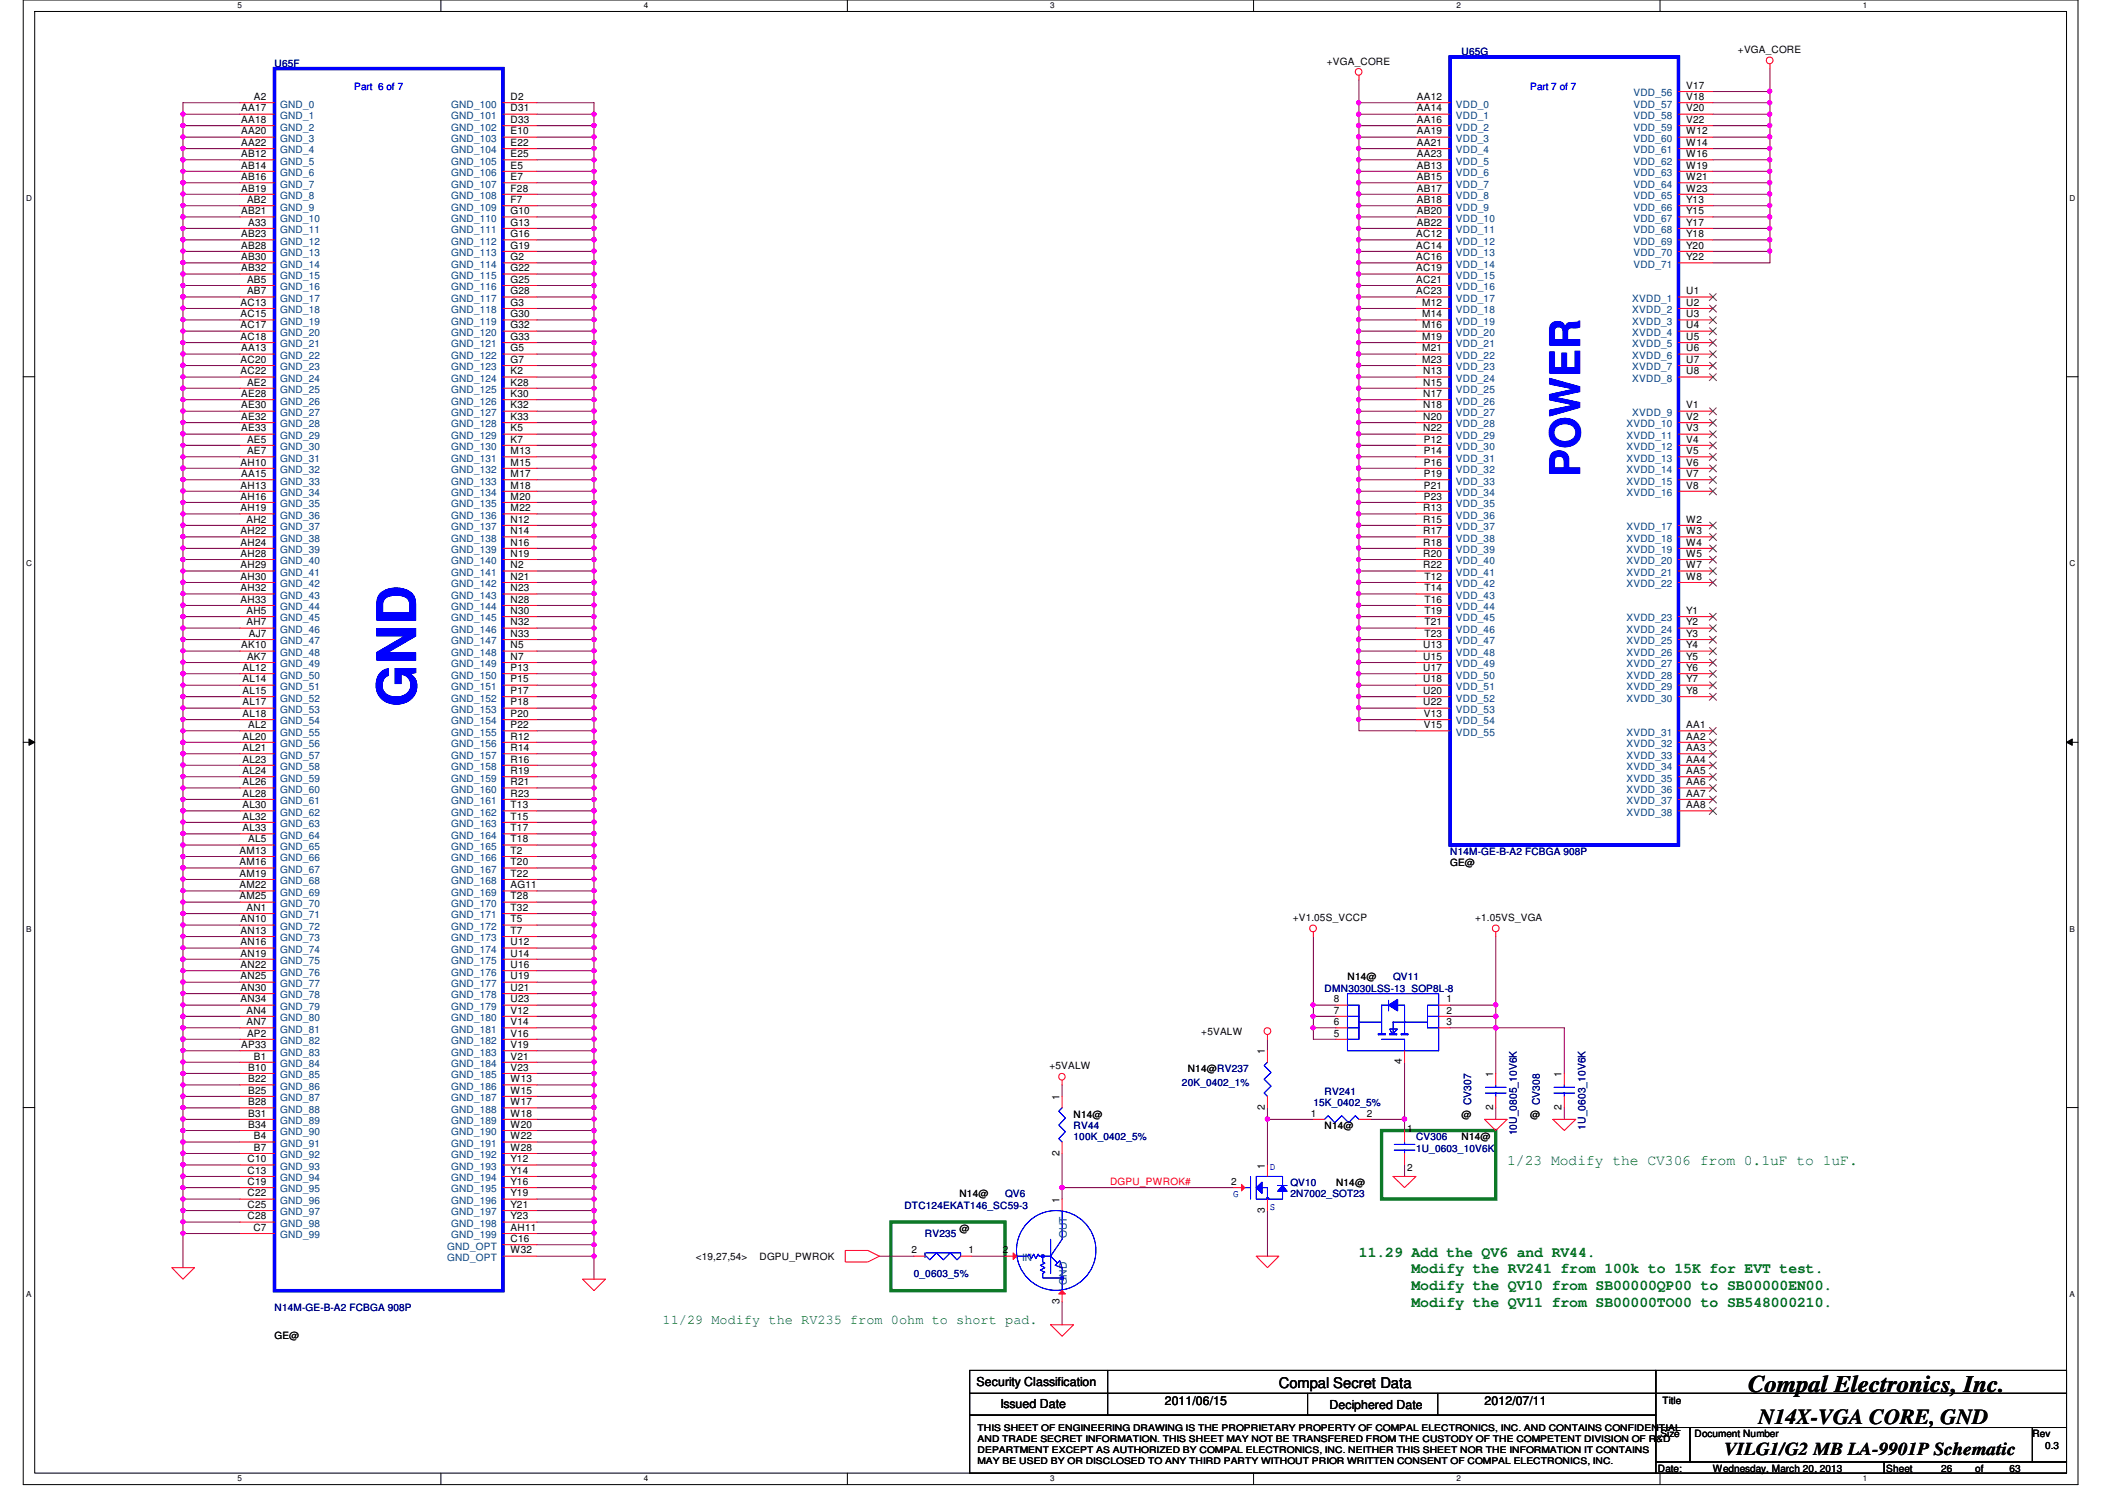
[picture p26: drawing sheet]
<svg xmlns="http://www.w3.org/2000/svg" width="297mm" height="210mm" viewBox="0 0 297 210" stroke-linecap="round" stroke-linejoin="round" font-family="sans-serif">
<defs><g id="words">
<text font-size="7.7" fill="#00f" x="58.3" y="99.1" transform="rotate(-90 58.3 99.1)">GND</text>
<text font-size="5.9" fill="#00f" x="221.5" y="66.9" transform="rotate(-90 221.5 66.9)">POWER</text>
<text font-size="3.3" x="245.1" y="195.1">Compal Electronics, Inc.</text>
<text font-size="3" x="246.5" y="199.6">N14X-VGA CORE, GND</text>
<text font-size="2.5" x="241.7" y="203.9">VILG1/G2 MB LA-9901P Schematic</text>
<g font-size="2.1" fill="#008000">
<text x="211.3" y="163.2">1/23 Modify the CV306 from 0.1uF to 1uF.</text>
<text x="190.5" y="176.1">11.29 Add the QV6 and RV44.</text>
<text x="197.9" y="178.4">Modify the RV241 from 100k to 15K for EVT test.</text>
<text x="197.9" y="180.8">Modify the QV10 from SB00000QP00 to SB00000EN00.</text>
<text x="197.9" y="183.1">Modify the QV11 from SB00000TO00 to SB548000210.</text>
</g>
<text font-size="2.1" x="179.3" y="194.4">Compal Secret Data</text>
<text font-size="1.9" fill="#008000" x="92.9" y="185.5">11/29 Modify the RV235 from 0ohm to short pad.</text>
<g font-size="1.7">
<text x="136.9" y="194.3">Security Classification</text>
<text x="140.2" y="197.3">Issued Date</text>
<text x="163.3" y="196.8">2011/06/15</text>
<text x="186.3" y="197.5">Deciphered Date</text>
<text x="208.1" y="196.8">2012/07/11</text>
</g>
<g font-size="1.4" fill="#000080">
<text x="38.5" y="9.4">U65F</text>
<text x="204.9" y="7.7">U65G</text>
<text x="203.3" y="119.8">N14M-GE-B-A2 FCBGA 908P</text>
<text x="195.3" y="137.4">QV11</text>
<text x="185.7" y="139">DMN3030LSS-13_SOP8L-8</text>
<text x="165.7" y="152.1">20K_0402_1%</text>
<text x="184.1" y="155">15K_0402_5%</text>
<text x="185.7" y="153.4">RV241</text>
<text x="206.2" y="154.9" transform="rotate(-90 206.2 154.9)">CV307</text>
<text x="215.9" y="154.9" transform="rotate(-90 215.9 154.9)">CV308</text>
<text x="150.5" y="158.2">RV44</text>
<text x="150.5" y="159.8">100K_0402_5%</text>
<text x="198.5" y="159.8">CV306</text>
<text x="198.5" y="161.4">1U_0603_10V6K</text>
<text x="212.6" y="159.1" transform="rotate(-90 212.6 159.1)">10U_0805_10V6K</text>
<text x="222.2" y="158.3" transform="rotate(-90 222.2 158.3)">1U_0603_10V6K</text>
<text x="140.9" y="167.8">QV6</text>
<text x="180.9" y="166.2">QV10</text>
<text x="180.9" y="167.8">2N7002_SOT23</text>
<text x="126.8" y="169.4">DTC124EKAT146_SC59-3</text>
<text x="129.7" y="173.4">RV235</text>
<text x="128.1" y="179">0_0603_5%</text>
<text x="38.5" y="183.8">N14M-GE-B-A2 FCBGA 908P</text>
</g>
<g font-size="1.4">
<text x="186" y="9.1">+VGA_CORE</text>
<text x="243.6" y="7.5">+VGA_CORE</text>
<text x="33.8" y="15.6">AA17</text>
<text x="33.8" y="17.2">AA18</text>
<text x="35.6" y="14">A2</text>
<text x="71.6" y="14">D2</text>
<text x="71.6" y="15.6">D31</text>
<text x="71.6" y="17.2">D33</text>
<text x="198.6" y="14">AA12</text>
<text x="198.6" y="15.6">AA14</text>
<text x="198.6" y="17.2">AA16</text>
<text x="236.4" y="15.6">V20</text>
<text x="236.4" y="17.2">V22</text>
<text x="236.4" y="12.4">V17</text>
<text x="236.4" y="14">V18</text>
<text x="33.8" y="18.8">AA20</text>
<text x="33.8" y="20.4">AA22</text>
<text x="33.8" y="22">AB12</text>
<text x="33.8" y="23.6">AB14</text>
<text x="71.6" y="18.8">E10</text>
<text x="71.6" y="20.4">E22</text>
<text x="71.6" y="22">E25</text>
<text x="71.6" y="23.6">E5</text>
<text x="198.6" y="18.8">AA19</text>
<text x="198.6" y="20.4">AA21</text>
<text x="198.6" y="22">AA23</text>
<text x="198.6" y="23.6">AB13</text>
<text x="236.4" y="18.8">W12</text>
<text x="236.4" y="20.4">W14</text>
<text x="236.4" y="22">W16</text>
<text x="236.4" y="23.6">W19</text>
<text x="33.8" y="25.2">AB16</text>
<text x="33.8" y="26.8">AB19</text>
<text x="34.6" y="28.4">AB2</text>
<text x="71.6" y="25.2">E7</text>
<text x="71.6" y="26.8">F28</text>
<text x="71.6" y="28.4">F7</text>
<text x="198.6" y="25.2">AB15</text>
<text x="198.6" y="26.8">AB17</text>
<text x="198.6" y="28.4">AB18</text>
<text x="236.4" y="25.2">W21</text>
<text x="236.4" y="26.8">W23</text>
<text x="236.4" y="28.4">Y13</text>
<text x="33.8" y="30">AB21</text>
<text x="33.8" y="33.2">AB23</text>
<text x="33.8" y="34.8">AB28</text>
<text x="34.8" y="31.6">A33</text>
<text x="71.6" y="30">G10</text>
<text x="71.6" y="31.6">G13</text>
<text x="71.6" y="33.2">G16</text>
<text x="71.6" y="34.8">G19</text>
<text x="198.5" y="33.2">AC12</text>
<text x="198.5" y="34.8">AC14</text>
<text x="198.6" y="30">AB20</text>
<text x="198.6" y="31.6">AB22</text>
<text x="236.4" y="30">Y15</text>
<text x="236.4" y="31.6">Y17</text>
<text x="236.4" y="33.2">Y18</text>
<text x="236.4" y="34.8">Y20</text>
<text x="33.8" y="36.4">AB30</text>
<text x="33.8" y="38">AB32</text>
<text x="34.6" y="39.6">AB5</text>
<text x="34.6" y="41.2">AB7</text>
<text x="71.6" y="36.4">G2</text>
<text x="71.6" y="38">G22</text>
<text x="71.6" y="39.6">G25</text>
<text x="71.6" y="41.2">G28</text>
<text x="198.5" y="36.4">AC16</text>
<text x="198.5" y="38">AC19</text>
<text x="198.5" y="39.6">AC21</text>
<text x="198.5" y="41.2">AC23</text>
<text x="236.4" y="36.4">Y22</text>
<text x="236.4" y="41.2">U1</text>
<text x="33.7" y="42.8">AC13</text>
<text x="33.7" y="44.4">AC15</text>
<text x="33.7" y="46">AC17</text>
<text x="33.7" y="47.6">AC18</text>
<text x="71.6" y="42.8">G3</text>
<text x="71.6" y="44.4">G30</text>
<text x="71.6" y="46">G32</text>
<text x="71.6" y="47.6">G33</text>
<text x="199.3" y="42.8">M12</text>
<text x="199.3" y="44.4">M14</text>
<text x="199.3" y="46">M16</text>
<text x="199.3" y="47.6">M19</text>
<text x="236.4" y="42.8">U2</text>
<text x="236.4" y="44.4">U3</text>
<text x="236.4" y="46">U4</text>
<text x="236.4" y="47.6">U5</text>
<text x="33.7" y="50.8">AC20</text>
<text x="33.7" y="52.5">AC22</text>
<text x="33.8" y="49.2">AA13</text>
<text x="71.6" y="49.2">G5</text>
<text x="71.6" y="50.8">G7</text>
<text x="71.6" y="52.5">K2</text>
<text x="199.3" y="49.2">M21</text>
<text x="199.3" y="50.8">M23</text>
<text x="199.5" y="52.5">N13</text>
<text x="236.4" y="49.2">U6</text>
<text x="236.4" y="50.8">U7</text>
<text x="236.4" y="52.5">U8</text>
<text x="33.8" y="55.6">AE28</text>
<text x="33.8" y="57.2">AE30</text>
<text x="33.8" y="58.8">AE32</text>
<text x="34.6" y="54">AE2</text>
<text x="71.6" y="54">K28</text>
<text x="71.6" y="55.6">K30</text>
<text x="71.6" y="57.2">K32</text>
<text x="71.6" y="58.8">K33</text>
<text x="199.5" y="54">N15</text>
<text x="199.5" y="55.6">N17</text>
<text x="199.5" y="57.2">N18</text>
<text x="199.5" y="58.8">N20</text>
<text x="236.4" y="57.2">V1</text>
<text x="236.4" y="58.8">V2</text>
<text x="33.7" y="65.2">AH10</text>
<text x="33.8" y="60.5">AE33</text>
<text x="34.6" y="62">AE5</text>
<text x="34.6" y="63.6">AE7</text>
<text x="71.6" y="60.5">K5</text>
<text x="71.6" y="62">K7</text>
<text x="71.6" y="63.6">M13</text>
<text x="71.6" y="65.2">M15</text>
<text x="199.5" y="60.5">N22</text>
<text x="199.6" y="62">P12</text>
<text x="199.6" y="63.6">P14</text>
<text x="199.6" y="65.2">P16</text>
<text x="236.4" y="60.5">V3</text>
<text x="236.4" y="62">V4</text>
<text x="236.4" y="63.6">V5</text>
<text x="236.4" y="65.2">V6</text>
<text x="33.7" y="68.5">AH13</text>
<text x="33.7" y="70">AH16</text>
<text x="33.7" y="71.6">AH19</text>
<text x="33.8" y="66.8">AA15</text>
<text x="71.6" y="66.8">M17</text>
<text x="71.6" y="68.5">M18</text>
<text x="71.6" y="70">M20</text>
<text x="71.6" y="71.6">M22</text>
<text x="199.5" y="71.6">R13</text>
<text x="199.6" y="66.8">P19</text>
<text x="199.6" y="68.5">P21</text>
<text x="199.6" y="70">P23</text>
<text x="236.4" y="66.8">V7</text>
<text x="236.4" y="68.5">V8</text>
<text x="33.7" y="74.8">AH22</text>
<text x="33.7" y="76.5">AH24</text>
<text x="34.5" y="73.2">AH2</text>
<text x="71.6" y="73.2">N12</text>
<text x="71.6" y="74.8">N14</text>
<text x="71.6" y="76.5">N16</text>
<text x="199.5" y="73.2">R15</text>
<text x="199.5" y="74.8">R17</text>
<text x="199.5" y="76.5">R18</text>
<text x="236.4" y="73.2">W2</text>
<text x="236.4" y="74.8">W3</text>
<text x="236.4" y="76.5">W4</text>
<text x="33.7" y="78">AH28</text>
<text x="33.7" y="79.6">AH29</text>
<text x="33.7" y="81.2">AH30</text>
<text x="33.7" y="82.8">AH32</text>
<text x="71.6" y="78">N19</text>
<text x="71.6" y="79.6">N2</text>
<text x="71.6" y="81.2">N21</text>
<text x="71.6" y="82.8">N23</text>
<text x="199.5" y="78">R20</text>
<text x="199.5" y="79.6">R22</text>
<text x="199.7" y="81.2">T12</text>
<text x="199.7" y="82.8">T14</text>
<text x="236.4" y="78">W5</text>
<text x="236.4" y="79.6">W7</text>
<text x="236.4" y="81.2">W8</text>
<text x="33.7" y="84.5">AH33</text>
<text x="34.5" y="86">AH5</text>
<text x="34.5" y="87.6">AH7</text>
<text x="34.9" y="89.2">AJ7</text>
<text x="71.6" y="84.5">N28</text>
<text x="71.6" y="86">N30</text>
<text x="71.6" y="87.6">N32</text>
<text x="71.6" y="89.2">N33</text>
<text x="199.7" y="84.5">T16</text>
<text x="199.7" y="86">T19</text>
<text x="199.7" y="87.6">T21</text>
<text x="199.7" y="89.2">T23</text>
<text x="236.4" y="86">Y1</text>
<text x="236.4" y="87.6">Y2</text>
<text x="236.4" y="89.2">Y3</text>
<text x="33.8" y="90.8">AK10</text>
<text x="34" y="94">AL12</text>
<text x="34" y="95.6">AL14</text>
<text x="34.6" y="92.5">AK7</text>
<text x="71.6" y="90.8">N5</text>
<text x="71.6" y="92.5">N7</text>
<text x="71.6" y="94">P13</text>
<text x="71.6" y="95.6">P15</text>
<text x="199.5" y="90.8">U13</text>
<text x="199.5" y="92.5">U15</text>
<text x="199.5" y="94">U17</text>
<text x="199.5" y="95.6">U18</text>
<text x="236.4" y="90.8">Y4</text>
<text x="236.4" y="92.5">Y5</text>
<text x="236.4" y="94">Y6</text>
<text x="236.4" y="95.6">Y7</text>
<text x="34" y="97.2">AL15</text>
<text x="34" y="98.8">AL17</text>
<text x="34" y="100.5">AL18</text>
<text x="71.6" y="97.2">P17</text>
<text x="71.6" y="98.8">P18</text>
<text x="71.6" y="100.5">P20</text>
<text x="199.5" y="97.2">U20</text>
<text x="199.5" y="98.8">U22</text>
<text x="199.6" y="100.5">V13</text>
<text x="236.4" y="97.2">Y8</text>
<text x="34" y="103.6">AL20</text>
<text x="34" y="105.2">AL21</text>
<text x="34" y="106.8">AL23</text>
<text x="34.8" y="102">AL2</text>
<text x="71.6" y="102">P22</text>
<text x="71.6" y="103.6">R12</text>
<text x="71.6" y="105.2">R14</text>
<text x="71.6" y="106.8">R16</text>
<text x="199.6" y="102">V15</text>
<text x="236.4" y="102">AA1</text>
<text x="236.4" y="103.6">AA2</text>
<text x="236.4" y="105.2">AA3</text>
<text x="236.4" y="106.8">AA4</text>
<text x="34" y="108.5">AL24</text>
<text x="34" y="110">AL26</text>
<text x="34" y="111.6">AL28</text>
<text x="34" y="113.2">AL30</text>
<text x="71.6" y="108.5">R19</text>
<text x="71.6" y="110">R21</text>
<text x="71.6" y="111.6">R23</text>
<text x="71.6" y="113.2">T13</text>
<text x="236.4" y="108.5">AA5</text>
<text x="236.4" y="110">AA6</text>
<text x="236.4" y="111.6">AA7</text>
<text x="236.4" y="113.2">AA8</text>
<text x="33.6" y="119.6">AM13</text>
<text x="34" y="114.9">AL32</text>
<text x="34" y="116.5">AL33</text>
<text x="34.8" y="118">AL5</text>
<text x="71.6" y="114.9">T15</text>
<text x="71.6" y="116.5">T17</text>
<text x="71.6" y="118">T18</text>
<text x="71.6" y="119.6">T2</text>
<text x="33.6" y="121.2">AM16</text>
<text x="33.6" y="122.9">AM19</text>
<text x="33.6" y="124.5">AM22</text>
<text x="71.6" y="121.2">T20</text>
<text x="71.6" y="122.9">T22</text>
<text x="71.6" y="124.5">AG11</text>
<text x="203.3" y="121.4">GE@</text>
<text x="33.6" y="126">AM25</text>
<text x="33.7" y="129.2">AN10</text>
<text x="33.7" y="130.9">AN13</text>
<text x="34.5" y="127.6">AN1</text>
<text x="71.6" y="126">T28</text>
<text x="71.6" y="127.6">T32</text>
<text x="71.6" y="129.2">T5</text>
<text x="71.6" y="130.9">T7</text>
<text x="181.2" y="129.1">+V1.05S_VCCP</text>
<text x="206.8" y="129.1">+1.05VS_VGA</text>
<text x="33.7" y="132.5">AN16</text>
<text x="33.7" y="134">AN19</text>
<text x="33.7" y="135.6">AN22</text>
<text x="33.7" y="137.2">AN25</text>
<text x="71.6" y="132.5">U12</text>
<text x="71.6" y="134">U14</text>
<text x="71.6" y="135.6">U16</text>
<text x="71.6" y="137.2">U19</text>
<text x="188.9" y="137.4">N14@</text>
<text x="33.7" y="138.9">AN30</text>
<text x="33.7" y="140.5">AN34</text>
<text x="34.5" y="142">AN4</text>
<text x="34.5" y="143.6">AN7</text>
<text x="71.6" y="138.9">U21</text>
<text x="71.6" y="140.5">U23</text>
<text x="71.6" y="142">V12</text>
<text x="71.6" y="143.6">V14</text>
<text x="187" y="143.6">6</text>
<text x="187" y="142">7</text>
<text x="187" y="140.5">8</text>
<text x="202.8" y="143.6">3</text>
<text x="202.8" y="142">2</text>
<text x="202.8" y="140.5">1</text>
<text x="33.8" y="146.9">AP33</text>
<text x="34.6" y="145.2">AP2</text>
<text x="35.6" y="148.5">B1</text>
<text x="71.6" y="145.2">V16</text>
<text x="71.6" y="146.9">V19</text>
<text x="71.6" y="148.5">V21</text>
<text x="147.1" y="149.9">+5VALW</text>
<text x="168.4" y="145.1">+5VALW</text>
<text x="177.3" y="147.7" transform="rotate(-90 177.3 147.7)">1</text>
<text x="187" y="145.2">5</text>
<text x="196.5" y="149.1" transform="rotate(-90 196.5 149.1)">4</text>
<text x="34.8" y="150">B10</text>
<text x="34.8" y="151.6">B22</text>
<text x="34.8" y="153.2">B25</text>
<text x="34.8" y="154.9">B28</text>
<text x="71.6" y="150">V23</text>
<text x="71.6" y="151.6">W13</text>
<text x="71.6" y="153.2">W15</text>
<text x="71.6" y="154.9">W17</text>
<text x="148.5" y="154.1" transform="rotate(-90 148.5 154.1)">1</text>
<text x="166.5" y="150.2">N14@RV237</text>
<text x="177.3" y="155.5" transform="rotate(-90 177.3 155.5)">2</text>
<text x="209.3" y="155.5" transform="rotate(-90 209.3 155.5)">2</text>
<text x="209.3" y="150.9" transform="rotate(-90 209.3 150.9)">1</text>
<text x="218.9" y="155.5" transform="rotate(-90 218.9 155.5)">2</text>
<text x="218.9" y="150.9" transform="rotate(-90 218.9 150.9)">1</text>
<text x="34.8" y="156.5">B31</text>
<text x="34.8" y="158">B34</text>
<text x="35.6" y="159.6">B4</text>
<text x="35.6" y="161.2">B7</text>
<text x="71.6" y="156.5">W18</text>
<text x="71.6" y="158">W20</text>
<text x="71.6" y="159.6">W22</text>
<text x="71.6" y="161.2">W28</text>
<text x="148.5" y="161.9" transform="rotate(-90 148.5 161.9)">2</text>
<text x="150.5" y="156.6">N14@</text>
<text x="183.8" y="156.5">1</text>
<text x="185.7" y="158.2">N14@</text>
<text x="191.6" y="156.5">2</text>
<text x="197.3" y="158.6">1</text>
<text x="204.9" y="159.8">N14@</text>
<text x="204.9" y="156.6">@</text>
<text x="214.5" y="156.6">@</text>
<text x="34.7" y="162.9">C10</text>
<text x="34.7" y="164.5">C13</text>
<text x="34.7" y="166">C19</text>
<text x="34.7" y="167.6">C22</text>
<text x="71.6" y="162.9">Y12</text>
<text x="71.6" y="164.5">Y14</text>
<text x="71.6" y="166">Y16</text>
<text x="71.6" y="167.6">Y19</text>
<text x="134.5" y="167.8">N14@</text>
<text x="172.6" y="166">2</text>
<text x="177.3" y="163.7" transform="rotate(-90 177.3 163.7)">1</text>
<text x="187.3" y="166.2">N14@</text>
<text x="197.3" y="164.1">2</text>
<text x="34.7" y="169.2">C25</text>
<text x="34.7" y="170.9">C28</text>
<text x="35.5" y="172.5">C7</text>
<text x="71.6" y="169.2">Y21</text>
<text x="71.6" y="170.9">Y23</text>
<text x="71.6" y="172.5">AH11</text>
<text x="134.5" y="172.6">@</text>
<text x="148.5" y="168.5" transform="rotate(-90 148.5 168.5)">1</text>
<text x="177.3" y="169.9" transform="rotate(-90 177.3 169.9)">3</text>
<text x="71.6" y="174">C16</text>
<text x="71.6" y="175.6">W32</text>
<text x="97.5" y="176.6">&lt;19,27,54&gt;</text>
<text x="106.5" y="176.6">DGPU_PWROK</text>
<text x="127.8" y="175.6">2</text>
<text x="135.8" y="175.6">1</text>
<text x="140.6" y="175.6">2</text>
<text x="148.5" y="182.8" transform="rotate(-90 148.5 182.8)">3</text>
<text x="38.5" y="187.6">GE@</text>
<text x="233" y="196.8">Title</text>
<text x="232.7" y="201.4">Size</text>
<text x="237.5" y="201.4">Document Number</text>
<text x="284.9" y="201.4">Rev</text>
<text x="286.7" y="203">0.3</text>
<text x="232.4" y="206.2">Date:</text>
<text x="240.1" y="206.2">Wednesday, March 20, 2013</text>
<text x="264.4" y="206.2">Sheet</text>
<text x="272.1" y="206.2">26</text>
<text x="276.9" y="206.2">of</text>
<text x="281.7" y="206.2">63</text>
</g>
<g font-size="1.4" fill="#004080">
<text x="39.3" y="15.1">GND_0</text>
<text x="39.3" y="16.7">GND_1</text>
<text x="63.2" y="15.1">GND_100</text>
<text x="63.2" y="16.7">GND_101</text>
<text x="204.1" y="15.1">VDD_0</text>
<text x="204.1" y="16.7">VDD_1</text>
<text x="229" y="16.7">VDD_58</text>
<text x="229" y="13.5">VDD_56</text>
<text x="229" y="15.1">VDD_57</text>
<text x="39.3" y="18.3">GND_2</text>
<text x="39.3" y="19.9">GND_3</text>
<text x="39.3" y="21.5">GND_4</text>
<text x="39.3" y="23.1">GND_5</text>
<text x="63.2" y="18.3">GND_102</text>
<text x="63.2" y="19.9">GND_103</text>
<text x="63.2" y="21.5">GND_104</text>
<text x="63.2" y="23.1">GND_105</text>
<text x="204.1" y="18.3">VDD_2</text>
<text x="204.1" y="19.9">VDD_3</text>
<text x="204.1" y="21.5">VDD_4</text>
<text x="204.1" y="23.1">VDD_5</text>
<text x="229" y="18.3">VDD_59</text>
<text x="229" y="19.9">VDD_60</text>
<text x="229" y="21.5">VDD_61</text>
<text x="229" y="23.1">VDD_62</text>
<text x="39.3" y="24.7">GND_6</text>
<text x="39.3" y="26.3">GND_7</text>
<text x="39.3" y="27.9">GND_8</text>
<text x="39.3" y="29.5">GND_9</text>
<text x="63.2" y="24.7">GND_106</text>
<text x="63.2" y="26.3">GND_107</text>
<text x="63.2" y="27.9">GND_108</text>
<text x="63.2" y="29.5">GND_109</text>
<text x="204.1" y="24.7">VDD_6</text>
<text x="204.1" y="26.3">VDD_7</text>
<text x="204.1" y="27.9">VDD_8</text>
<text x="204.1" y="29.5">VDD_9</text>
<text x="229" y="24.7">VDD_63</text>
<text x="229" y="26.3">VDD_64</text>
<text x="229" y="27.9">VDD_65</text>
<text x="229" y="29.5">VDD_66</text>
<text x="39.3" y="31.1">GND_10</text>
<text x="39.3" y="32.7">GND_11</text>
<text x="39.3" y="34.3">GND_12</text>
<text x="39.3" y="35.9">GND_13</text>
<text x="63.2" y="31.1">GND_110</text>
<text x="63.2" y="32.7">GND_111</text>
<text x="63.2" y="34.3">GND_112</text>
<text x="63.2" y="35.9">GND_113</text>
<text x="204.1" y="31.1">VDD_10</text>
<text x="204.1" y="32.7">VDD_11</text>
<text x="204.1" y="34.3">VDD_12</text>
<text x="204.1" y="35.9">VDD_13</text>
<text x="229" y="31.1">VDD_67</text>
<text x="229" y="32.7">VDD_68</text>
<text x="229" y="34.3">VDD_69</text>
<text x="229" y="35.9">VDD_70</text>
<text x="39.3" y="37.5">GND_14</text>
<text x="39.3" y="39.1">GND_15</text>
<text x="39.3" y="40.7">GND_16</text>
<text x="63.2" y="37.5">GND_114</text>
<text x="63.2" y="39.1">GND_115</text>
<text x="63.2" y="40.7">GND_116</text>
<text x="204.1" y="37.5">VDD_14</text>
<text x="204.1" y="39.1">VDD_15</text>
<text x="204.1" y="40.7">VDD_16</text>
<text x="229" y="37.5">VDD_71</text>
<text x="39.3" y="42.3">GND_17</text>
<text x="39.3" y="43.9">GND_18</text>
<text x="39.3" y="45.5">GND_19</text>
<text x="39.3" y="47.1">GND_20</text>
<text x="63.2" y="42.3">GND_117</text>
<text x="63.2" y="43.9">GND_118</text>
<text x="63.2" y="45.5">GND_119</text>
<text x="63.2" y="47.1">GND_120</text>
<text x="204.1" y="42.3">VDD_17</text>
<text x="204.1" y="43.9">VDD_18</text>
<text x="204.1" y="45.5">VDD_19</text>
<text x="204.1" y="47.1">VDD_20</text>
<text x="228.8" y="42.3">XVDD_1</text>
<text x="228.8" y="43.9">XVDD_2</text>
<text x="228.8" y="45.5">XVDD_3</text>
<text x="228.8" y="47.1">XVDD_4</text>
<text x="39.3" y="48.7">GND_21</text>
<text x="39.3" y="50.3">GND_22</text>
<text x="39.3" y="51.9">GND_23</text>
<text x="39.3" y="53.5">GND_24</text>
<text x="63.2" y="48.7">GND_121</text>
<text x="63.2" y="50.3">GND_122</text>
<text x="63.2" y="51.9">GND_123</text>
<text x="63.2" y="53.5">GND_124</text>
<text x="204.1" y="48.7">VDD_21</text>
<text x="204.1" y="50.3">VDD_22</text>
<text x="204.1" y="51.9">VDD_23</text>
<text x="204.1" y="53.5">VDD_24</text>
<text x="228.8" y="48.7">XVDD_5</text>
<text x="228.8" y="50.3">XVDD_6</text>
<text x="228.8" y="51.9">XVDD_7</text>
<text x="228.8" y="53.5">XVDD_8</text>
<text x="39.3" y="55.1">GND_25</text>
<text x="39.3" y="56.7">GND_26</text>
<text x="39.3" y="58.3">GND_27</text>
<text x="39.3" y="59.9">GND_28</text>
<text x="63.2" y="55.1">GND_125</text>
<text x="63.2" y="56.7">GND_126</text>
<text x="63.2" y="58.3">GND_127</text>
<text x="63.2" y="59.9">GND_128</text>
<text x="204.1" y="55.1">VDD_25</text>
<text x="204.1" y="56.7">VDD_26</text>
<text x="204.1" y="58.3">VDD_27</text>
<text x="204.1" y="59.9">VDD_28</text>
<text x="228" y="59.9">XVDD_10</text>
<text x="228.8" y="58.3">XVDD_9</text>
<text x="39.3" y="61.5">GND_29</text>
<text x="39.3" y="63.1">GND_30</text>
<text x="39.3" y="64.7">GND_31</text>
<text x="63.2" y="61.5">GND_129</text>
<text x="63.2" y="63.1">GND_130</text>
<text x="63.2" y="64.7">GND_131</text>
<text x="204.1" y="61.5">VDD_29</text>
<text x="204.1" y="63.1">VDD_30</text>
<text x="204.1" y="64.7">VDD_31</text>
<text x="228" y="61.5">XVDD_11</text>
<text x="228" y="63.1">XVDD_12</text>
<text x="228" y="64.7">XVDD_13</text>
<text x="39.3" y="66.3">GND_32</text>
<text x="39.3" y="67.9">GND_33</text>
<text x="39.3" y="69.5">GND_34</text>
<text x="39.3" y="71.1">GND_35</text>
<text x="63.2" y="66.3">GND_132</text>
<text x="63.2" y="67.9">GND_133</text>
<text x="63.2" y="69.5">GND_134</text>
<text x="63.2" y="71.1">GND_135</text>
<text x="204.1" y="66.3">VDD_32</text>
<text x="204.1" y="67.9">VDD_33</text>
<text x="204.1" y="69.5">VDD_34</text>
<text x="204.1" y="71.1">VDD_35</text>
<text x="228" y="66.3">XVDD_14</text>
<text x="228" y="67.9">XVDD_15</text>
<text x="228" y="69.5">XVDD_16</text>
<text x="39.3" y="72.7">GND_36</text>
<text x="39.3" y="74.3">GND_37</text>
<text x="39.3" y="75.9">GND_38</text>
<text x="39.3" y="77.5">GND_39</text>
<text x="63.2" y="72.7">GND_136</text>
<text x="63.2" y="74.3">GND_137</text>
<text x="63.2" y="75.9">GND_138</text>
<text x="63.2" y="77.5">GND_139</text>
<text x="204.1" y="72.7">VDD_36</text>
<text x="204.1" y="74.3">VDD_37</text>
<text x="204.1" y="75.9">VDD_38</text>
<text x="204.1" y="77.5">VDD_39</text>
<text x="228" y="74.3">XVDD_17</text>
<text x="228" y="75.9">XVDD_18</text>
<text x="228" y="77.5">XVDD_19</text>
<text x="39.3" y="79.1">GND_40</text>
<text x="39.3" y="80.7">GND_41</text>
<text x="39.3" y="82.3">GND_42</text>
<text x="39.3" y="83.9">GND_43</text>
<text x="63.2" y="79.1">GND_140</text>
<text x="63.2" y="80.7">GND_141</text>
<text x="63.2" y="82.3">GND_142</text>
<text x="63.2" y="83.9">GND_143</text>
<text x="204.1" y="79.1">VDD_40</text>
<text x="204.1" y="80.7">VDD_41</text>
<text x="204.1" y="82.3">VDD_42</text>
<text x="204.1" y="83.9">VDD_43</text>
<text x="228" y="79.1">XVDD_20</text>
<text x="228" y="80.7">XVDD_21</text>
<text x="228" y="82.3">XVDD_22</text>
<text x="39.3" y="85.5">GND_44</text>
<text x="39.3" y="87.1">GND_45</text>
<text x="39.3" y="88.7">GND_46</text>
<text x="63.2" y="85.5">GND_144</text>
<text x="63.2" y="87.1">GND_145</text>
<text x="63.2" y="88.7">GND_146</text>
<text x="204.1" y="85.5">VDD_44</text>
<text x="204.1" y="87.1">VDD_45</text>
<text x="204.1" y="88.7">VDD_46</text>
<text x="228" y="87.1">XVDD_23</text>
<text x="228" y="88.7">XVDD_24</text>
<text x="39.3" y="90.3">GND_47</text>
<text x="39.3" y="91.9">GND_48</text>
<text x="39.3" y="93.5">GND_49</text>
<text x="39.3" y="95.1">GND_50</text>
<text x="63.2" y="90.3">GND_147</text>
<text x="63.2" y="91.9">GND_148</text>
<text x="63.2" y="93.5">GND_149</text>
<text x="63.2" y="95.1">GND_150</text>
<text x="204.1" y="90.3">VDD_47</text>
<text x="204.1" y="91.9">VDD_48</text>
<text x="204.1" y="93.5">VDD_49</text>
<text x="204.1" y="95.1">VDD_50</text>
<text x="228" y="90.3">XVDD_25</text>
<text x="228" y="91.9">XVDD_26</text>
<text x="228" y="93.5">XVDD_27</text>
<text x="228" y="95.1">XVDD_28</text>
<text x="39.3" y="96.7">GND_51</text>
<text x="39.3" y="98.3">GND_52</text>
<text x="39.3" y="99.9">GND_53</text>
<text x="39.3" y="101.5">GND_54</text>
<text x="63.2" y="96.7">GND_151</text>
<text x="63.2" y="98.3">GND_152</text>
<text x="63.2" y="99.9">GND_153</text>
<text x="63.2" y="101.5">GND_154</text>
<text x="204.1" y="96.7">VDD_51</text>
<text x="204.1" y="98.3">VDD_52</text>
<text x="204.1" y="99.9">VDD_53</text>
<text x="204.1" y="101.5">VDD_54</text>
<text x="228" y="96.7">XVDD_29</text>
<text x="228" y="98.3">XVDD_30</text>
<text x="39.3" y="103.1">GND_55</text>
<text x="39.3" y="104.7">GND_56</text>
<text x="39.3" y="106.3">GND_57</text>
<text x="39.3" y="107.9">GND_58</text>
<text x="63.2" y="103.1">GND_155</text>
<text x="63.2" y="104.7">GND_156</text>
<text x="63.2" y="106.3">GND_157</text>
<text x="63.2" y="107.9">GND_158</text>
<text x="204.1" y="103.1">VDD_55</text>
<text x="228" y="103.1">XVDD_31</text>
<text x="228" y="104.7">XVDD_32</text>
<text x="228" y="106.3">XVDD_33</text>
<text x="228" y="107.9">XVDD_34</text>
<text x="39.3" y="109.5">GND_59</text>
<text x="39.3" y="111.1">GND_60</text>
<text x="39.3" y="112.7">GND_61</text>
<text x="63.2" y="109.5">GND_159</text>
<text x="63.2" y="111.1">GND_160</text>
<text x="63.2" y="112.7">GND_161</text>
<text x="228" y="109.5">XVDD_35</text>
<text x="228" y="111.1">XVDD_36</text>
<text x="228" y="112.7">XVDD_37</text>
<text x="39.3" y="114.3">GND_62</text>
<text x="39.3" y="115.9">GND_63</text>
<text x="39.3" y="117.5">GND_64</text>
<text x="39.3" y="119.1">GND_65</text>
<text x="63.2" y="114.3">GND_162</text>
<text x="63.2" y="115.9">GND_163</text>
<text x="63.2" y="117.5">GND_164</text>
<text x="63.2" y="119.1">GND_165</text>
<text x="228" y="114.3">XVDD_38</text>
<text x="39.3" y="120.7">GND_66</text>
<text x="39.3" y="122.3">GND_67</text>
<text x="39.3" y="123.9">GND_68</text>
<text x="39.3" y="125.5">GND_69</text>
<text x="63.2" y="120.7">GND_166</text>
<text x="63.2" y="122.3">GND_167</text>
<text x="63.2" y="123.9">GND_168</text>
<text x="63.2" y="125.5">GND_169</text>
<text x="39.3" y="127.1">GND_70</text>
<text x="39.3" y="128.7">GND_71</text>
<text x="39.3" y="130.3">GND_72</text>
<text x="39.3" y="131.9">GND_73</text>
<text x="63.2" y="127.1">GND_170</text>
<text x="63.2" y="128.7">GND_171</text>
<text x="63.2" y="130.3">GND_172</text>
<text x="63.2" y="131.9">GND_173</text>
<text x="39.3" y="133.5">GND_74</text>
<text x="39.3" y="135.1">GND_75</text>
<text x="39.3" y="136.7">GND_76</text>
<text x="63.2" y="133.5">GND_174</text>
<text x="63.2" y="135.1">GND_175</text>
<text x="63.2" y="136.7">GND_176</text>
<text x="39.3" y="138.3">GND_77</text>
<text x="39.3" y="139.9">GND_78</text>
<text x="39.3" y="141.5">GND_79</text>
<text x="39.3" y="143.1">GND_80</text>
<text x="63.2" y="138.3">GND_177</text>
<text x="63.2" y="139.9">GND_178</text>
<text x="63.2" y="141.5">GND_179</text>
<text x="63.2" y="143.1">GND_180</text>
<text x="39.3" y="144.7">GND_81</text>
<text x="39.3" y="146.3">GND_82</text>
<text x="39.3" y="147.9">GND_83</text>
<text x="39.3" y="149.5">GND_84</text>
<text x="63.2" y="144.7">GND_181</text>
<text x="63.2" y="146.3">GND_182</text>
<text x="63.2" y="147.9">GND_183</text>
<text x="63.2" y="149.5">GND_184</text>
<text x="39.3" y="151.1">GND_85</text>
<text x="39.3" y="152.7">GND_86</text>
<text x="39.3" y="154.3">GND_87</text>
<text x="39.3" y="155.9">GND_88</text>
<text x="63.2" y="151.1">GND_185</text>
<text x="63.2" y="152.7">GND_186</text>
<text x="63.2" y="154.3">GND_187</text>
<text x="63.2" y="155.9">GND_188</text>
<text x="39.3" y="157.5">GND_89</text>
<text x="39.3" y="159.1">GND_90</text>
<text x="39.3" y="160.7">GND_91</text>
<text x="63.2" y="157.5">GND_189</text>
<text x="63.2" y="159.1">GND_190</text>
<text x="63.2" y="160.7">GND_191</text>
<text x="39.3" y="162.3">GND_92</text>
<text x="39.3" y="163.9">GND_93</text>
<text x="39.3" y="165.5">GND_94</text>
<text x="39.3" y="167.1">GND_95</text>
<text x="63.2" y="162.3">GND_192</text>
<text x="63.2" y="163.9">GND_193</text>
<text x="63.2" y="165.5">GND_194</text>
<text x="63.2" y="167.1">GND_195</text>
<text x="39.3" y="168.7">GND_96</text>
<text x="39.3" y="170.3">GND_97</text>
<text x="39.3" y="171.9">GND_98</text>
<text x="39.3" y="173.5">GND_99</text>
<text x="63.2" y="168.7">GND_196</text>
<text x="63.2" y="170.3">GND_197</text>
<text x="63.2" y="171.9">GND_198</text>
<text x="63.2" y="173.5">GND_199</text>
<text x="149.6" y="173.5" transform="rotate(-90 149.6 173.5)">OUT</text>
<text x="62.7" y="175.1">GND_OPT</text>
<text x="62.7" y="176.7">GND_OPT</text>
<text x="143.3" y="176.7">IN</text>
<text x="149.6" y="180" transform="rotate(-90 149.6 180)">GND</text>
</g>
<g font-size="1.4" fill="#00f">
<text x="49.7" y="12.6">Part 6 of 7</text>
<text x="214.5" y="12.6">Part 7 of 7</text>
<text x="172.9" y="167.8">G</text>
<text x="178" y="163.9">D</text>
<text x="178" y="169.5">S</text>
</g>
<text font-size="1.4" fill="#f00" x="155.6" y="166.1">DGPU_PWROK#</text>
<g font-size="1.3">
<text x="137" y="200.6">THIS SHEET OF ENGINEERING DRAWING IS THE PROPRIETARY PROPERTY OF COMPAL ELECTRONICS, INC. AND CONTAINS CONFIDENTIAL</text>
<text x="137" y="202.1">AND TRADE SECRET INFORMATION. THIS SHEET MAY NOT BE TRANSFERED FROM THE CUSTODY OF THE COMPETENT DIVISION OF R&amp;D</text>
<text x="137" y="203.6">DEPARTMENT EXCEPT AS AUTHORIZED BY COMPAL ELECTRONICS, INC. NEITHER THIS SHEET NOR THE INFORMATION IT CONTAINS</text>
<text x="137" y="205.1">MAY BE USED BY OR DISCLOSED TO ANY THIRD PARTY WITHOUT PRIOR WRITTEN CONSENT OF COMPAL ELECTRONICS, INC.</text>
</g>
<g font-size="1.1">
<text x="33.3" y="1.1">5</text>
<text x="90.3" y="1.1">4</text>
<text x="147.2" y="1.1">3</text>
<text x="204.2" y="1.1">2</text>
<text x="261.2" y="1.1">1</text>
<text x="3.7" y="28.2">D</text>
<text x="290.1" y="28.2">D</text>
<text x="3.7" y="79.3">C</text>
<text x="290.1" y="79.3">C</text>
<text x="3.7" y="130.6">B</text>
<text x="290.1" y="130.6">B</text>
<text x="3.7" y="181.7">A</text>
<text x="290.1" y="181.7">A</text>
<text x="33.3" y="207.6">5</text>
<text x="90.3" y="207.6">4</text>
<text x="147.2" y="207.6">3</text>
<text x="204.2" y="207.6">2</text>
<text x="261.2" y="207.6">1</text>
</g>
</g></defs>
<path d="M3.3 0h288v208h-288zM4.9 1.6h284.8v204.8h-284.8z" fill="none" stroke="#000" stroke-width=".14"/>
<g fill="#fff">
<path d="M33.3 .2h.6v1.2h-.6z"/>
<path d="M33.3 206.6h.6v1.2h-.6z"/>
</g>
<path d="M61.8 0v1.6M61.8 206.4v1.6" fill="none" stroke="#000" stroke-width=".14"/>
<g fill="#fff">
<path d="M90.3 .2h.5v1.2h-.5z"/>
<path d="M90.3 206.6h.5v1.2h-.5z"/>
</g>
<path d="M118.8 0v1.6M118.8 206.4v1.6" fill="none" stroke="#000" stroke-width=".14"/>
<g fill="#fff">
<path d="M147.2 .2h.6v1.2h-.6z"/>
<path d="M147.2 206.6h.6v1.2h-.6z"/>
</g>
<path d="M175.7 0v1.6M175.7 206.4v1.6" fill="none" stroke="#000" stroke-width=".14"/>
<g fill="#fff">
<path d="M204.2 .2h.6v1.2h-.6z"/>
<path d="M204.2 206.6h.6v1.2h-.6z"/>
</g>
<path d="M232.7 0v1.6M232.7 206.4v1.6" fill="none" stroke="#000" stroke-width=".14"/>
<g fill="#fff">
<path d="M261.2 .2h.5v1.2h-.5z"/>
<path d="M261.2 206.6h.5v1.2h-.5z"/>
<path d="M3.7 27.2h.7v1.2h-.7z"/>
<path d="M290.1 27.2h.8v1.2h-.8z"/>
<path d="M3.7 78.4h.7v1.1h-.7z"/>
<path d="M290.1 78.4h.8v1.1h-.8z"/>
</g>
<path d="M3.3 52.8h1.6M289.7 52.8h1.6" fill="none" stroke="#000" stroke-width=".14"/>
<g fill="#fff">
<path d="M3.7 129.6h.7v1.2h-.7z"/>
<path d="M290.1 129.6h.7v1.2h-.7z"/>
</g>
<path d="M3.3 104h1.6M4.1 103.5l.8 .5-.8 .4zM289.7 104l.8-.5v.9zM289.7 104h1.6" fill="none" stroke="#000" stroke-width=".14"/>
<path d="M4.1 103.5l.8 .5-.8 .4zM289.7 104l.8-.5v.9z" fill="#000"/>
<g fill="#fff">
<path d="M3.7 180.8h.7v1.1h-.7z"/>
<path d="M290.1 180.8h.7v1.1h-.7z"/>
</g>
<path d="M3.3 155.2h1.6M289.7 155.2h1.6" fill="none" stroke="#000" stroke-width=".14"/>
<path d="M193.7 158.4h16v9.6h-16zM124.9 171.2h16v9.6h-16z" fill="none" stroke="#008000" stroke-width=".47"/>
<path d="M83.3 174.4v1.6h-8" fill="none" stroke="#800040" stroke-width=".14"/>
<circle cx="83.3" cy="174.4" r=".3" fill="#f0f"/>
<circle cx="83.3" cy="174.4" r=".3" fill="none" stroke="#f0f" stroke-width=".14"/>
<path d="M75.3 129.6h8M75.3 131.2h8M75.3 132.8h8" fill="none" stroke="#800040" stroke-width=".14"/>
<circle cx="83.3" cy="132.8" r=".3" fill="#f0f"/>
<circle cx="83.3" cy="132.8" r=".3" fill="none" stroke="#f0f" stroke-width=".14"/>
<path d="M75.3 134.4h8" fill="none" stroke="#800040" stroke-width=".14"/>
<circle cx="83.3" cy="134.4" r=".3" fill="#f0f"/>
<circle cx="83.3" cy="134.4" r=".3" fill="none" stroke="#f0f" stroke-width=".14"/>
<path d="M75.3 136h8M75.3 137.6h8v1.6h-8" fill="none" stroke="#800040" stroke-width=".14"/>
<circle cx="83.3" cy="137.6" r=".31" fill="#f0f"/>
<circle cx="83.3" cy="137.6" r=".31" fill="none" stroke="#f0f" stroke-width=".14"/>
<path d="M83.3 136v1.6" fill="none" stroke="#800040" stroke-width=".14"/>
<circle cx="83.3" cy="136" r=".3" fill="#f0f"/>
<circle cx="83.3" cy="136" r=".3" fill="none" stroke="#f0f" stroke-width=".14"/>
<path d="M25.7 115.2h8M25.7 116.8h8M83.3 134.4v1.6" fill="none" stroke="#800040" stroke-width=".14"/>
<circle cx="25.7" cy="116.8" r=".3" fill="#f0f"/>
<circle cx="25.7" cy="116.8" r=".3" fill="none" stroke="#f0f" stroke-width=".14"/>
<path d="M25.7 121.6h8" fill="none" stroke="#800040" stroke-width=".14"/>
<circle cx="25.6" cy="121.6" r=".31" fill="#f0f"/>
<circle cx="25.6" cy="121.6" r=".31" fill="none" stroke="#f0f" stroke-width=".14"/>
<path d="M25.7 123.2h8" fill="none" stroke="#800040" stroke-width=".14"/>
<circle cx="25.7" cy="123.2" r=".3" fill="#f0f"/>
<circle cx="25.7" cy="123.2" r=".3" fill="none" stroke="#f0f" stroke-width=".14"/>
<path d="M25.7 118.4h8" fill="none" stroke="#800040" stroke-width=".14"/>
<circle cx="25.7" cy="118.4" r=".3" fill="#f0f"/>
<circle cx="25.7" cy="118.4" r=".3" fill="none" stroke="#f0f" stroke-width=".14"/>
<path d="M25.7 120h8M25.7 128h8" fill="none" stroke="#800040" stroke-width=".14"/>
<circle cx="25.7" cy="128" r=".3" fill="#f0f"/>
<circle cx="25.7" cy="128" r=".3" fill="none" stroke="#f0f" stroke-width=".14"/>
<path d="M25.7 129.6h8" fill="none" stroke="#800040" stroke-width=".14"/>
<circle cx="25.6" cy="129.6" r=".31" fill="#f0f"/>
<circle cx="25.6" cy="129.6" r=".31" fill="none" stroke="#f0f" stroke-width=".14"/>
<path d="M25.7 124.8h8" fill="none" stroke="#800040" stroke-width=".14"/>
<circle cx="25.7" cy="124.8" r=".3" fill="#f0f"/>
<circle cx="25.7" cy="124.8" r=".3" fill="none" stroke="#f0f" stroke-width=".14"/>
<path d="M25.7 126.4h8" fill="none" stroke="#800040" stroke-width=".14"/>
<circle cx="25.7" cy="126.4" r=".3" fill="#f0f"/>
<circle cx="25.7" cy="126.4" r=".3" fill="none" stroke="#f0f" stroke-width=".14"/>
<path d="M25.7 112h8" fill="none" stroke="#800040" stroke-width=".14"/>
<circle cx="25.7" cy="112" r=".3" fill="#f0f"/>
<circle cx="25.7" cy="112" r=".3" fill="none" stroke="#f0f" stroke-width=".14"/>
<path d="M25.7 113.6h8" fill="none" stroke="#800040" stroke-width=".14"/>
<circle cx="25.6" cy="113.6" r=".31" fill="#f0f"/>
<circle cx="25.6" cy="113.6" r=".31" fill="none" stroke="#f0f" stroke-width=".14"/>
<path d="M25.7 115.2v1.6" fill="none" stroke="#800040" stroke-width=".14"/>
<circle cx="25.7" cy="115.2" r=".3" fill="#f0f"/>
<circle cx="25.7" cy="115.2" r=".3" fill="none" stroke="#f0f" stroke-width=".14"/>
<path d="M25.7 120v1.6" fill="none" stroke="#800040" stroke-width=".14"/>
<circle cx="25.7" cy="120" r=".3" fill="#f0f"/>
<circle cx="25.7" cy="120" r=".3" fill="none" stroke="#f0f" stroke-width=".14"/>
<path d="M33.7 14.4h-8v1.6M25.7 112v1.6M25.7 116.8v1.6M25.7 123.2v1.6" fill="none" stroke="#800040" stroke-width=".14"/>
<circle cx="25.7" cy="116.8" r=".3" fill="#f0f"/>
<circle cx="25.7" cy="116.8" r=".3" fill="none" stroke="#f0f" stroke-width=".14"/>
<path d="M25.7 118.4v1.6M25.7 129.6v1.6" fill="none" stroke="#800040" stroke-width=".14"/>
<circle cx="25.7" cy="118.4" r=".3" fill="#f0f"/>
<circle cx="25.7" cy="118.4" r=".3" fill="none" stroke="#f0f" stroke-width=".14"/>
<path d="M75.3 30.4h8M75.3 32h8M75.3 33.6h8M75.3 35.2h8M75.3 36.8h8M75.3 38.4h8M83.3 27.2v1.6h-8M25.7 124.8v3.2" fill="none" stroke="#800040" stroke-width=".14"/>
<circle cx="83.3" cy="27.2" r=".3" fill="#f0f"/>
<circle cx="83.3" cy="27.2" r=".3" fill="none" stroke="#f0f" stroke-width=".14"/>
<path d="M83.3 32v1.6" fill="none" stroke="#800040" stroke-width=".14"/>
<circle cx="83.3" cy="32" r=".3" fill="#f0f"/>
<circle cx="83.3" cy="32" r=".3" fill="none" stroke="#f0f" stroke-width=".14"/>
<path d="M83.3 30.4v1.6" fill="none" stroke="#800040" stroke-width=".14"/>
<circle cx="83.3" cy="30.4" r=".3" fill="#f0f"/>
<circle cx="83.3" cy="30.4" r=".3" fill="none" stroke="#f0f" stroke-width=".14"/>
<path d="M83.3 33.6v1.6" fill="none" stroke="#800040" stroke-width=".14"/>
<circle cx="83.3" cy="33.6" r=".31" fill="#f0f"/>
<circle cx="83.3" cy="33.6" r=".31" fill="none" stroke="#f0f" stroke-width=".14"/>
<path d="M83.3 35.2v1.6" fill="none" stroke="#800040" stroke-width=".14"/>
<circle cx="83.3" cy="35.2" r=".3" fill="#f0f"/>
<circle cx="83.3" cy="35.2" r=".3" fill="none" stroke="#f0f" stroke-width=".14"/>
<path d="M83.3 36.8v1.6" fill="none" stroke="#800040" stroke-width=".14"/>
<circle cx="83.3" cy="36.8" r=".3" fill="#f0f"/>
<circle cx="83.3" cy="36.8" r=".3" fill="none" stroke="#f0f" stroke-width=".14"/>
<path d="M25.7 19.2h8M75.3 16h8M25.7 20.8v1.6" fill="none" stroke="#800040" stroke-width=".14"/>
<circle cx="83.3" cy="16" r=".3" fill="#f0f"/>
<circle cx="83.3" cy="16" r=".3" fill="none" stroke="#f0f" stroke-width=".14"/>
<path d="M83.3 176v3.2" fill="none" stroke="#800040" stroke-width=".14"/>
<circle cx="83.3" cy="176" r=".3" fill="#f0f"/>
<circle cx="83.3" cy="176" r=".3" fill="none" stroke="#f0f" stroke-width=".14"/>
<path d="M75.3 140.8h8M75.3 142.4h8" fill="none" stroke="#800040" stroke-width=".14"/>
<circle cx="83.3" cy="142.4" r=".3" fill="#f0f"/>
<circle cx="83.3" cy="142.4" r=".3" fill="none" stroke="#f0f" stroke-width=".14"/>
<path d="M75.3 144h8M75.3 145.6h8M75.3 147.2h8M75.3 148.8h8v1.6h-8" fill="none" stroke="#800040" stroke-width=".14"/>
<circle cx="83.3" cy="148.8" r=".3" fill="#f0f"/>
<circle cx="83.3" cy="148.8" r=".3" fill="none" stroke="#f0f" stroke-width=".14"/>
<path d="M83.3 140.8v1.6" fill="none" stroke="#800040" stroke-width=".14"/>
<circle cx="83.3" cy="140.8" r=".3" fill="#f0f"/>
<circle cx="83.3" cy="140.8" r=".3" fill="none" stroke="#f0f" stroke-width=".14"/>
<path d="M83.3 147.2v1.6" fill="none" stroke="#800040" stroke-width=".14"/>
<circle cx="83.3" cy="147.2" r=".3" fill="#f0f"/>
<circle cx="83.3" cy="147.2" r=".3" fill="none" stroke="#f0f" stroke-width=".14"/>
<path d="M75.3 40h8M75.3 41.6h8M75.3 43.2h8M75.3 44.8h8" fill="none" stroke="#800040" stroke-width=".14"/>
<circle cx="83.3" cy="44.8" r=".3" fill="#f0f"/>
<circle cx="83.3" cy="44.8" r=".3" fill="none" stroke="#f0f" stroke-width=".14"/>
<path d="M75.3 46.4h8M75.3 49.6h8M83.3 46.4v1.6h-8M83.3 44.8v1.6" fill="none" stroke="#800040" stroke-width=".14"/>
<circle cx="83.3" cy="46.4" r=".3" fill="#f0f"/>
<circle cx="83.3" cy="46.4" r=".3" fill="none" stroke="#f0f" stroke-width=".14"/>
<path d="M83.3 48v1.6" fill="none" stroke="#800040" stroke-width=".14"/>
<circle cx="83.3" cy="48" r=".3" fill="#f0f"/>
<circle cx="83.3" cy="48" r=".3" fill="none" stroke="#f0f" stroke-width=".14"/>
<path d="M83.3 41.6v1.6" fill="none" stroke="#800040" stroke-width=".14"/>
<circle cx="83.3" cy="41.6" r=".31" fill="#f0f"/>
<circle cx="83.3" cy="41.6" r=".31" fill="none" stroke="#f0f" stroke-width=".14"/>
<path d="M25.7 134.4h8" fill="none" stroke="#800040" stroke-width=".14"/>
<circle cx="25.7" cy="134.4" r=".3" fill="#f0f"/>
<circle cx="25.7" cy="134.4" r=".3" fill="none" stroke="#f0f" stroke-width=".14"/>
<path d="M25.7 136h8" fill="none" stroke="#800040" stroke-width=".14"/>
<circle cx="25.7" cy="136" r=".3" fill="#f0f"/>
<circle cx="25.7" cy="136" r=".3" fill="none" stroke="#f0f" stroke-width=".14"/>
<path d="M25.7 140.8h8" fill="none" stroke="#800040" stroke-width=".14"/>
<circle cx="25.7" cy="140.8" r=".3" fill="#f0f"/>
<circle cx="25.7" cy="140.8" r=".3" fill="none" stroke="#f0f" stroke-width=".14"/>
<path d="M25.7 142.4h8" fill="none" stroke="#800040" stroke-width=".14"/>
<circle cx="25.7" cy="142.4" r=".3" fill="#f0f"/>
<circle cx="25.7" cy="142.4" r=".3" fill="none" stroke="#f0f" stroke-width=".14"/>
<path d="M25.7 137.6h8" fill="none" stroke="#800040" stroke-width=".14"/>
<circle cx="25.6" cy="137.6" r=".31" fill="#f0f"/>
<circle cx="25.6" cy="137.6" r=".31" fill="none" stroke="#f0f" stroke-width=".14"/>
<path d="M25.7 139.2h8" fill="none" stroke="#800040" stroke-width=".14"/>
<circle cx="25.7" cy="139.2" r=".3" fill="#f0f"/>
<circle cx="25.7" cy="139.2" r=".3" fill="none" stroke="#f0f" stroke-width=".14"/>
<path d="M25.7 147.2h8M25.7 148.8h8M25.7 144h8" fill="none" stroke="#800040" stroke-width=".14"/>
<circle cx="25.7" cy="144" r=".3" fill="#f0f"/>
<circle cx="25.7" cy="144" r=".3" fill="none" stroke="#f0f" stroke-width=".14"/>
<path d="M25.7 145.6h8" fill="none" stroke="#800040" stroke-width=".14"/>
<circle cx="25.6" cy="145.6" r=".31" fill="#f0f"/>
<circle cx="25.6" cy="145.6" r=".31" fill="none" stroke="#f0f" stroke-width=".14"/>
<path d="M25.7 131.2h8" fill="none" stroke="#800040" stroke-width=".14"/>
<circle cx="25.7" cy="131.2" r=".3" fill="#f0f"/>
<circle cx="25.7" cy="131.2" r=".3" fill="none" stroke="#f0f" stroke-width=".14"/>
<path d="M25.7 132.8h8" fill="none" stroke="#800040" stroke-width=".14"/>
<circle cx="25.7" cy="132.8" r=".3" fill="#f0f"/>
<circle cx="25.7" cy="132.8" r=".3" fill="none" stroke="#f0f" stroke-width=".14"/>
<path d="M25.7 148.8v1.6" fill="none" stroke="#800040" stroke-width=".14"/>
<circle cx="25.7" cy="148.8" r=".3" fill="#f0f"/>
<circle cx="25.7" cy="148.8" r=".3" fill="none" stroke="#f0f" stroke-width=".14"/>
<path d="M25.7 139.2v1.6M25.7 136v1.6M25.7 142.4v1.6" fill="none" stroke="#800040" stroke-width=".14"/>
<circle cx="25.7" cy="142.4" r=".3" fill="#f0f"/>
<circle cx="25.7" cy="142.4" r=".3" fill="none" stroke="#f0f" stroke-width=".14"/>
<path d="M25.7 131.2v3.2M25.7 137.6v1.6M25.7 140.8v1.6M25.7 144v1.6" fill="none" stroke="#800040" stroke-width=".14"/>
<circle cx="25.7" cy="144" r=".3" fill="#f0f"/>
<circle cx="25.7" cy="144" r=".3" fill="none" stroke="#f0f" stroke-width=".14"/>
<path d="M25.7 145.6v1.6" fill="none" stroke="#800040" stroke-width=".14"/>
<circle cx="25.6" cy="145.6" r=".31" fill="#f0f"/>
<circle cx="25.6" cy="145.6" r=".31" fill="none" stroke="#f0f" stroke-width=".14"/>
<path d="M25.7 20.8h8" fill="none" stroke="#800040" stroke-width=".14"/>
<circle cx="25.7" cy="20.8" r=".3" fill="#f0f"/>
<circle cx="25.7" cy="20.8" r=".3" fill="none" stroke="#f0f" stroke-width=".14"/>
<path d="M83.3 16v1.6h-8M75.3 51.2h8M75.3 52.8h8M75.3 54.4h8M75.3 56h8M75.3 57.6h8M25.7 172.8h8" fill="none" stroke="#800040" stroke-width=".14"/>
<circle cx="25.7" cy="172.8" r=".3" fill="#f0f"/>
<circle cx="25.7" cy="172.8" r=".3" fill="none" stroke="#f0f" stroke-width=".14"/>
<path d="M75.3 59.2h8M83.3 51.2v1.6M75.3 60.8h8M25.7 171.2v1.6" fill="none" stroke="#800040" stroke-width=".14"/>
<circle cx="83.3" cy="51.2" r=".3" fill="#f0f"/>
<circle cx="83.3" cy="51.2" r=".3" fill="none" stroke="#f0f" stroke-width=".14"/>
<path d="M83.3 59.2v1.6" fill="none" stroke="#800040" stroke-width=".14"/>
<circle cx="83.3" cy="59.2" r=".3" fill="#f0f"/>
<circle cx="83.3" cy="59.2" r=".3" fill="none" stroke="#f0f" stroke-width=".14"/>
<path d="M83.3 57.6v1.6" fill="none" stroke="#800040" stroke-width=".14"/>
<circle cx="83.3" cy="57.6" r=".31" fill="#f0f"/>
<circle cx="83.3" cy="57.6" r=".31" fill="none" stroke="#f0f" stroke-width=".14"/>
<path d="M83.3 56v1.6" fill="none" stroke="#800040" stroke-width=".14"/>
<circle cx="83.3" cy="56" r=".3" fill="#f0f"/>
<circle cx="83.3" cy="56" r=".3" fill="none" stroke="#f0f" stroke-width=".14"/>
<path d="M75.3 152h8" fill="none" stroke="#800040" stroke-width=".14"/>
<circle cx="83.3" cy="152" r=".3" fill="#f0f"/>
<circle cx="83.3" cy="152" r=".3" fill="none" stroke="#f0f" stroke-width=".14"/>
<path d="M75.3 153.6h8" fill="none" stroke="#800040" stroke-width=".14"/>
<circle cx="83.3" cy="153.6" r=".31" fill="#f0f"/>
<circle cx="83.3" cy="153.6" r=".31" fill="none" stroke="#f0f" stroke-width=".14"/>
<path d="M75.3 155.2h8M75.3 156.8h8" fill="none" stroke="#800040" stroke-width=".14"/>
<circle cx="83.3" cy="156.8" r=".3" fill="#f0f"/>
<circle cx="83.3" cy="156.8" r=".3" fill="none" stroke="#f0f" stroke-width=".14"/>
<path d="M75.3 158.4h8M75.3 160h8" fill="none" stroke="#800040" stroke-width=".14"/>
<circle cx="83.3" cy="160" r=".3" fill="#f0f"/>
<circle cx="83.3" cy="160" r=".3" fill="none" stroke="#f0f" stroke-width=".14"/>
<path d="M83.3 156.8v1.6M83.3 160v1.6h-8" fill="none" stroke="#800040" stroke-width=".14"/>
<circle cx="83.3" cy="158.4" r=".3" fill="#f0f"/>
<circle cx="83.3" cy="158.4" r=".3" fill="none" stroke="#f0f" stroke-width=".14"/>
<path d="M25.7 25.6h8M83.3 153.6v1.6" fill="none" stroke="#800040" stroke-width=".14"/>
<circle cx="25.6" cy="25.6" r=".31" fill="#f0f"/>
<circle cx="25.6" cy="25.6" r=".31" fill="none" stroke="#f0f" stroke-width=".14"/>
<path d="M25.7 27.2h8" fill="none" stroke="#800040" stroke-width=".14"/>
<circle cx="25.7" cy="27.2" r=".3" fill="#f0f"/>
<circle cx="25.7" cy="27.2" r=".3" fill="none" stroke="#f0f" stroke-width=".14"/>
<path d="M25.7 22.4h8" fill="none" stroke="#800040" stroke-width=".14"/>
<circle cx="25.7" cy="22.4" r=".3" fill="#f0f"/>
<circle cx="25.7" cy="22.4" r=".3" fill="none" stroke="#f0f" stroke-width=".14"/>
<path d="M25.7 24h8" fill="none" stroke="#800040" stroke-width=".14"/>
<circle cx="25.7" cy="24" r=".3" fill="#f0f"/>
<circle cx="25.7" cy="24" r=".3" fill="none" stroke="#f0f" stroke-width=".14"/>
<path d="M25.7 24v1.6M25.7 27.2v1.6M25.7 153.6h8" fill="none" stroke="#800040" stroke-width=".14"/>
<circle cx="25.6" cy="153.6" r=".31" fill="#f0f"/>
<circle cx="25.6" cy="153.6" r=".31" fill="none" stroke="#f0f" stroke-width=".14"/>
<path d="M25.7 155.2h8" fill="none" stroke="#800040" stroke-width=".14"/>
<circle cx="25.7" cy="155.2" r=".3" fill="#f0f"/>
<circle cx="25.7" cy="155.2" r=".3" fill="none" stroke="#f0f" stroke-width=".14"/>
<path d="M25.7 160h8" fill="none" stroke="#800040" stroke-width=".14"/>
<circle cx="25.7" cy="160" r=".3" fill="#f0f"/>
<circle cx="25.7" cy="160" r=".3" fill="none" stroke="#f0f" stroke-width=".14"/>
<path d="M25.7 156.8h8M25.7 161.6h8" fill="none" stroke="#800040" stroke-width=".14"/>
<circle cx="25.7" cy="156.8" r=".3" fill="#f0f"/>
<circle cx="25.7" cy="156.8" r=".3" fill="none" stroke="#f0f" stroke-width=".14"/>
<path d="M25.7 158.4h8M25.7 166.4h8M25.7 168h8" fill="none" stroke="#800040" stroke-width=".14"/>
<circle cx="25.7" cy="168" r=".3" fill="#f0f"/>
<circle cx="25.7" cy="168" r=".3" fill="none" stroke="#f0f" stroke-width=".14"/>
<path d="M25.7 163.2h8" fill="none" stroke="#800040" stroke-width=".14"/>
<circle cx="25.7" cy="163.2" r=".3" fill="#f0f"/>
<circle cx="25.7" cy="163.2" r=".3" fill="none" stroke="#f0f" stroke-width=".14"/>
<path d="M25.7 164.8h8" fill="none" stroke="#800040" stroke-width=".14"/>
<circle cx="25.7" cy="164.8" r=".3" fill="#f0f"/>
<circle cx="25.7" cy="164.8" r=".3" fill="none" stroke="#f0f" stroke-width=".14"/>
<path d="M25.7 150.4h8" fill="none" stroke="#800040" stroke-width=".14"/>
<circle cx="25.7" cy="150.4" r=".3" fill="#f0f"/>
<circle cx="25.7" cy="150.4" r=".3" fill="none" stroke="#f0f" stroke-width=".14"/>
<path d="M25.7 152h8" fill="none" stroke="#800040" stroke-width=".14"/>
<circle cx="25.7" cy="152" r=".3" fill="#f0f"/>
<circle cx="25.7" cy="152" r=".3" fill="none" stroke="#f0f" stroke-width=".14"/>
<path d="M25.7 152v1.6M25.7 158.4v1.6M25.7 172.8v4.8" fill="none" stroke="#800040" stroke-width=".14"/>
<circle cx="25.7" cy="158.4" r=".3" fill="#f0f"/>
<circle cx="25.7" cy="158.4" r=".3" fill="none" stroke="#f0f" stroke-width=".14"/>
<path d="M25.7 161.6v1.6" fill="none" stroke="#800040" stroke-width=".14"/>
<circle cx="25.6" cy="161.6" r=".31" fill="#f0f"/>
<circle cx="25.6" cy="161.6" r=".31" fill="none" stroke="#f0f" stroke-width=".14"/>
<path d="M25.7 155.2v1.6" fill="none" stroke="#800040" stroke-width=".14"/>
<circle cx="25.7" cy="155.2" r=".3" fill="#f0f"/>
<circle cx="25.7" cy="155.2" r=".3" fill="none" stroke="#f0f" stroke-width=".14"/>
<path d="M25.7 153.6v1.6M25.7 160v1.6" fill="none" stroke="#800040" stroke-width=".14"/>
<circle cx="25.7" cy="160" r=".3" fill="#f0f"/>
<circle cx="25.7" cy="160" r=".3" fill="none" stroke="#f0f" stroke-width=".14"/>
<path d="M25.7 156.8v1.6" fill="none" stroke="#800040" stroke-width=".14"/>
<circle cx="25.7" cy="156.8" r=".3" fill="#f0f"/>
<circle cx="25.7" cy="156.8" r=".3" fill="none" stroke="#f0f" stroke-width=".14"/>
<path d="M25.7 163.2v1.6" fill="none" stroke="#800040" stroke-width=".14"/>
<circle cx="25.7" cy="163.2" r=".3" fill="#f0f"/>
<circle cx="25.7" cy="163.2" r=".3" fill="none" stroke="#f0f" stroke-width=".14"/>
<path d="M25.7 164.8v1.6" fill="none" stroke="#800040" stroke-width=".14"/>
<circle cx="25.7" cy="164.8" r=".3" fill="#f0f"/>
<circle cx="25.7" cy="164.8" r=".3" fill="none" stroke="#f0f" stroke-width=".14"/>
<path d="M75.3 62.4h8" fill="none" stroke="#800040" stroke-width=".14"/>
<circle cx="83.3" cy="62.4" r=".3" fill="#f0f"/>
<circle cx="83.3" cy="62.4" r=".3" fill="none" stroke="#f0f" stroke-width=".14"/>
<path d="M75.3 64h8M75.3 65.6h8M75.3 67.2h8M75.3 68.8h8v1.6h-8M75.3 72h8" fill="none" stroke="#800040" stroke-width=".14"/>
<circle cx="83.3" cy="68.8" r=".3" fill="#f0f"/>
<circle cx="83.3" cy="68.8" r=".3" fill="none" stroke="#f0f" stroke-width=".14"/>
<path d="M83.3 62.4v1.6M83.3 70.4v1.6" fill="none" stroke="#800040" stroke-width=".14"/>
<circle cx="83.3" cy="70.4" r=".3" fill="#f0f"/>
<circle cx="83.3" cy="70.4" r=".3" fill="none" stroke="#f0f" stroke-width=".14"/>
<path d="M83.3 65.6v1.6" fill="none" stroke="#800040" stroke-width=".14"/>
<circle cx="83.3" cy="67.2" r=".3" fill="#f0f"/>
<circle cx="83.3" cy="67.2" r=".3" fill="none" stroke="#f0f" stroke-width=".14"/>
<circle cx="83.3" cy="65.6" r=".31" fill="#f0f"/>
<circle cx="83.3" cy="65.6" r=".31" fill="none" stroke="#f0f" stroke-width=".14"/>
<path d="M83.3 161.6v1.6h-8" fill="none" stroke="#800040" stroke-width=".14"/>
<circle cx="83.3" cy="161.6" r=".31" fill="#f0f"/>
<circle cx="83.3" cy="161.6" r=".31" fill="none" stroke="#f0f" stroke-width=".14"/>
<path d="M25.7 32h8M25.7 33.6h8" fill="none" stroke="#800040" stroke-width=".14"/>
<circle cx="25.6" cy="33.6" r=".31" fill="#f0f"/>
<circle cx="25.6" cy="33.6" r=".31" fill="none" stroke="#f0f" stroke-width=".14"/>
<path d="M25.7 28.8h8" fill="none" stroke="#800040" stroke-width=".14"/>
<circle cx="25.7" cy="28.8" r=".3" fill="#f0f"/>
<circle cx="25.7" cy="28.8" r=".3" fill="none" stroke="#f0f" stroke-width=".14"/>
<path d="M25.7 30.4h8" fill="none" stroke="#800040" stroke-width=".14"/>
<circle cx="25.7" cy="30.4" r=".3" fill="#f0f"/>
<circle cx="25.7" cy="30.4" r=".3" fill="none" stroke="#f0f" stroke-width=".14"/>
<path d="M25.7 33.6v1.6M25.7 28.8v3.2" fill="none" stroke="#800040" stroke-width=".14"/>
<circle cx="25.7" cy="30.4" r=".3" fill="#f0f"/>
<circle cx="25.7" cy="30.4" r=".3" fill="none" stroke="#f0f" stroke-width=".14"/>
<path d="M83.3 17.6v1.6h-8" fill="none" stroke="#800040" stroke-width=".14"/>
<circle cx="83.3" cy="17.6" r=".31" fill="#f0f"/>
<circle cx="83.3" cy="17.6" r=".31" fill="none" stroke="#f0f" stroke-width=".14"/>
<path d="M75.3 75.2h8M75.3 76.8h8M75.3 78.4h8M83.3 72v1.6h-8M75.3 80h8M75.3 81.6h8M75.3 83.2h8" fill="none" stroke="#800040" stroke-width=".14"/>
<circle cx="83.3" cy="72" r=".3" fill="#f0f"/>
<circle cx="83.3" cy="72" r=".3" fill="none" stroke="#f0f" stroke-width=".14"/>
<path d="M83.3 81.6v1.6" fill="none" stroke="#800040" stroke-width=".14"/>
<circle cx="83.3" cy="81.6" r=".31" fill="#f0f"/>
<circle cx="83.3" cy="81.6" r=".31" fill="none" stroke="#f0f" stroke-width=".14"/>
<path d="M83.3 76.8v1.6" fill="none" stroke="#800040" stroke-width=".14"/>
<circle cx="83.3" cy="76.8" r=".3" fill="#f0f"/>
<circle cx="83.3" cy="76.8" r=".3" fill="none" stroke="#f0f" stroke-width=".14"/>
<path d="M75.3 164.8h8v1.6" fill="none" stroke="#800040" stroke-width=".14"/>
<circle cx="83.3" cy="166.4" r=".3" fill="#f0f"/>
<circle cx="83.3" cy="166.4" r=".3" fill="none" stroke="#f0f" stroke-width=".14"/>
<circle cx="83.3" cy="164.8" r=".3" fill="#f0f"/>
<circle cx="83.3" cy="164.8" r=".3" fill="none" stroke="#f0f" stroke-width=".14"/>
<path d="M25.7 38.4h8" fill="none" stroke="#800040" stroke-width=".14"/>
<circle cx="25.7" cy="38.4" r=".3" fill="#f0f"/>
<circle cx="25.7" cy="38.4" r=".3" fill="none" stroke="#f0f" stroke-width=".14"/>
<path d="M25.7 40h8M25.7 44.8h8" fill="none" stroke="#800040" stroke-width=".14"/>
<circle cx="25.7" cy="44.8" r=".3" fill="#f0f"/>
<circle cx="25.7" cy="44.8" r=".3" fill="none" stroke="#f0f" stroke-width=".14"/>
<path d="M25.7 46.4h8" fill="none" stroke="#800040" stroke-width=".14"/>
<circle cx="25.7" cy="46.4" r=".3" fill="#f0f"/>
<circle cx="25.7" cy="46.4" r=".3" fill="none" stroke="#f0f" stroke-width=".14"/>
<path d="M25.7 41.6h8" fill="none" stroke="#800040" stroke-width=".14"/>
<circle cx="25.6" cy="41.6" r=".31" fill="#f0f"/>
<circle cx="25.6" cy="41.6" r=".31" fill="none" stroke="#f0f" stroke-width=".14"/>
<path d="M25.7 43.2h8" fill="none" stroke="#800040" stroke-width=".14"/>
<circle cx="25.7" cy="43.2" r=".3" fill="#f0f"/>
<circle cx="25.7" cy="43.2" r=".3" fill="none" stroke="#f0f" stroke-width=".14"/>
<path d="M25.7 51.2h8" fill="none" stroke="#800040" stroke-width=".14"/>
<circle cx="25.7" cy="51.2" r=".3" fill="#f0f"/>
<circle cx="25.7" cy="51.2" r=".3" fill="none" stroke="#f0f" stroke-width=".14"/>
<path d="M25.7 52.8h8M25.7 48h8" fill="none" stroke="#800040" stroke-width=".14"/>
<circle cx="25.7" cy="48" r=".3" fill="#f0f"/>
<circle cx="25.7" cy="48" r=".3" fill="none" stroke="#f0f" stroke-width=".14"/>
<path d="M25.7 49.6h8" fill="none" stroke="#800040" stroke-width=".14"/>
<circle cx="25.6" cy="49.6" r=".31" fill="#f0f"/>
<circle cx="25.6" cy="49.6" r=".31" fill="none" stroke="#f0f" stroke-width=".14"/>
<path d="M25.7 35.2h8" fill="none" stroke="#800040" stroke-width=".14"/>
<circle cx="25.7" cy="35.2" r=".3" fill="#f0f"/>
<circle cx="25.7" cy="35.2" r=".3" fill="none" stroke="#f0f" stroke-width=".14"/>
<path d="M25.7 36.8h8" fill="none" stroke="#800040" stroke-width=".14"/>
<circle cx="25.7" cy="36.8" r=".3" fill="#f0f"/>
<circle cx="25.7" cy="36.8" r=".3" fill="none" stroke="#f0f" stroke-width=".14"/>
<path d="M25.7 40v1.6" fill="none" stroke="#800040" stroke-width=".14"/>
<circle cx="25.7" cy="40" r=".3" fill="#f0f"/>
<circle cx="25.7" cy="40" r=".3" fill="none" stroke="#f0f" stroke-width=".14"/>
<path d="M25.7 35.2v1.6M25.7 38.4v1.6M25.7 43.2v1.6" fill="none" stroke="#800040" stroke-width=".14"/>
<circle cx="25.7" cy="38.4" r=".3" fill="#f0f"/>
<circle cx="25.7" cy="38.4" r=".3" fill="none" stroke="#f0f" stroke-width=".14"/>
<path d="M25.7 52.8v1.6" fill="none" stroke="#800040" stroke-width=".14"/>
<circle cx="25.7" cy="52.8" r=".3" fill="#f0f"/>
<circle cx="25.7" cy="52.8" r=".3" fill="none" stroke="#f0f" stroke-width=".14"/>
<path d="M83.3 19.2v1.6h-8M25.7 36.8v1.6M25.7 44.8v6.4" fill="none" stroke="#800040" stroke-width=".14"/>
<circle cx="83.3" cy="19.2" r=".3" fill="#f0f"/>
<circle cx="83.3" cy="19.2" r=".3" fill="none" stroke="#f0f" stroke-width=".14"/>
<path d="M75.3 84.8h8M75.3 86.4h8M75.3 88h8M75.3 89.6h8M75.3 91.2h8v1.6h-8M75.3 94.4h8" fill="none" stroke="#800040" stroke-width=".14"/>
<circle cx="83.3" cy="91.2" r=".3" fill="#f0f"/>
<circle cx="83.3" cy="91.2" r=".3" fill="none" stroke="#f0f" stroke-width=".14"/>
<path d="M83.3 89.6v1.6" fill="none" stroke="#800040" stroke-width=".14"/>
<circle cx="83.3" cy="89.6" r=".31" fill="#f0f"/>
<circle cx="83.3" cy="89.6" r=".31" fill="none" stroke="#f0f" stroke-width=".14"/>
<path d="M83.3 86.4v1.6" fill="none" stroke="#800040" stroke-width=".14"/>
<circle cx="83.3" cy="86.4" r=".3" fill="#f0f"/>
<circle cx="83.3" cy="86.4" r=".3" fill="none" stroke="#f0f" stroke-width=".14"/>
<path d="M83.3 92.8v1.6" fill="none" stroke="#800040" stroke-width=".14"/>
<circle cx="83.3" cy="92.8" r=".3" fill="#f0f"/>
<circle cx="83.3" cy="92.8" r=".3" fill="none" stroke="#f0f" stroke-width=".14"/>
<path d="M83.3 84.8v1.6" fill="none" stroke="#800040" stroke-width=".14"/>
<circle cx="83.3" cy="84.8" r=".3" fill="#f0f"/>
<circle cx="83.3" cy="84.8" r=".3" fill="none" stroke="#f0f" stroke-width=".14"/>
<path d="M83.3 83.2v1.6" fill="none" stroke="#800040" stroke-width=".14"/>
<circle cx="83.3" cy="83.2" r=".3" fill="#f0f"/>
<circle cx="83.3" cy="83.2" r=".3" fill="none" stroke="#f0f" stroke-width=".14"/>
<path d="M83.3 20.8v1.6h-8M75.3 166.4h8" fill="none" stroke="#800040" stroke-width=".14"/>
<circle cx="83.3" cy="20.8" r=".3" fill="#f0f"/>
<circle cx="83.3" cy="20.8" r=".3" fill="none" stroke="#f0f" stroke-width=".14"/>
<path d="M25.7 57.6h8M25.7 59.2h8M25.7 64h8" fill="none" stroke="#800040" stroke-width=".14"/>
<circle cx="25.7" cy="64" r=".3" fill="#f0f"/>
<circle cx="25.7" cy="64" r=".3" fill="none" stroke="#f0f" stroke-width=".14"/>
<path d="M25.7 65.6h8" fill="none" stroke="#800040" stroke-width=".14"/>
<circle cx="25.6" cy="65.6" r=".31" fill="#f0f"/>
<circle cx="25.6" cy="65.6" r=".31" fill="none" stroke="#f0f" stroke-width=".14"/>
<path d="M25.7 60.8h8" fill="none" stroke="#800040" stroke-width=".14"/>
<circle cx="25.7" cy="60.8" r=".3" fill="#f0f"/>
<circle cx="25.7" cy="60.8" r=".3" fill="none" stroke="#f0f" stroke-width=".14"/>
<path d="M25.7 62.4h8" fill="none" stroke="#800040" stroke-width=".14"/>
<circle cx="25.7" cy="62.4" r=".3" fill="#f0f"/>
<circle cx="25.7" cy="62.4" r=".3" fill="none" stroke="#f0f" stroke-width=".14"/>
<path d="M25.7 70.4h8M25.7 72h8M25.7 67.2h8" fill="none" stroke="#800040" stroke-width=".14"/>
<circle cx="25.7" cy="67.2" r=".3" fill="#f0f"/>
<circle cx="25.7" cy="67.2" r=".3" fill="none" stroke="#f0f" stroke-width=".14"/>
<path d="M25.7 68.8h8" fill="none" stroke="#800040" stroke-width=".14"/>
<circle cx="25.7" cy="68.8" r=".3" fill="#f0f"/>
<circle cx="25.7" cy="68.8" r=".3" fill="none" stroke="#f0f" stroke-width=".14"/>
<path d="M25.7 54.4h8" fill="none" stroke="#800040" stroke-width=".14"/>
<circle cx="25.7" cy="54.4" r=".3" fill="#f0f"/>
<circle cx="25.7" cy="54.4" r=".3" fill="none" stroke="#f0f" stroke-width=".14"/>
<path d="M33.7 56h-8v1.6" fill="none" stroke="#800040" stroke-width=".14"/>
<circle cx="25.7" cy="56" r=".3" fill="#f0f"/>
<circle cx="25.7" cy="56" r=".3" fill="none" stroke="#f0f" stroke-width=".14"/>
<path d="M25.7 54.4v1.6" fill="none" stroke="#800040" stroke-width=".14"/>
<circle cx="25.7" cy="54.4" r=".3" fill="#f0f"/>
<circle cx="25.7" cy="54.4" r=".3" fill="none" stroke="#f0f" stroke-width=".14"/>
<path d="M25.7 70.4v1.6" fill="none" stroke="#800040" stroke-width=".14"/>
<circle cx="25.7" cy="70.4" r=".3" fill="#f0f"/>
<circle cx="25.7" cy="70.4" r=".3" fill="none" stroke="#f0f" stroke-width=".14"/>
<path d="M25.7 62.4v1.6M25.7 65.6v1.6" fill="none" stroke="#800040" stroke-width=".14"/>
<circle cx="25.6" cy="65.6" r=".31" fill="#f0f"/>
<circle cx="25.6" cy="65.6" r=".31" fill="none" stroke="#f0f" stroke-width=".14"/>
<path d="M25.7 59.2v1.6" fill="none" stroke="#800040" stroke-width=".14"/>
<circle cx="25.7" cy="59.2" r=".3" fill="#f0f"/>
<circle cx="25.7" cy="59.2" r=".3" fill="none" stroke="#f0f" stroke-width=".14"/>
<path d="M25.7 57.6v1.6" fill="none" stroke="#800040" stroke-width=".14"/>
<circle cx="25.6" cy="57.6" r=".31" fill="#f0f"/>
<circle cx="25.6" cy="57.6" r=".31" fill="none" stroke="#f0f" stroke-width=".14"/>
<path d="M25.7 73.6v1.6M25.7 64v1.6M25.7 68.8v1.6" fill="none" stroke="#800040" stroke-width=".14"/>
<circle cx="25.7" cy="68.8" r=".3" fill="#f0f"/>
<circle cx="25.7" cy="68.8" r=".3" fill="none" stroke="#f0f" stroke-width=".14"/>
<path d="M25.7 67.2v1.6" fill="none" stroke="#800040" stroke-width=".14"/>
<circle cx="25.7" cy="67.2" r=".3" fill="#f0f"/>
<circle cx="25.7" cy="67.2" r=".3" fill="none" stroke="#f0f" stroke-width=".14"/>
<path d="M75.3 96h8M75.3 97.6h8M75.3 99.2h8" fill="none" stroke="#800040" stroke-width=".14"/>
<circle cx="83.3" cy="99.2" r=".3" fill="#f0f"/>
<circle cx="83.3" cy="99.2" r=".3" fill="none" stroke="#f0f" stroke-width=".14"/>
<path d="M75.3 100.8h8M75.3 102.4h8v1.6h-8M75.3 105.6h8" fill="none" stroke="#800040" stroke-width=".14"/>
<circle cx="83.3" cy="102.4" r=".3" fill="#f0f"/>
<circle cx="83.3" cy="102.4" r=".3" fill="none" stroke="#f0f" stroke-width=".14"/>
<path d="M83.3 100.8v1.6" fill="none" stroke="#800040" stroke-width=".14"/>
<circle cx="83.3" cy="100.8" r=".3" fill="#f0f"/>
<circle cx="83.3" cy="100.8" r=".3" fill="none" stroke="#f0f" stroke-width=".14"/>
<path d="M83.3 99.2v1.6M83.3 94.4v1.6" fill="none" stroke="#800040" stroke-width=".14"/>
<circle cx="83.3" cy="94.4" r=".3" fill="#f0f"/>
<circle cx="83.3" cy="94.4" r=".3" fill="none" stroke="#f0f" stroke-width=".14"/>
<path d="M83.3 96v1.6" fill="none" stroke="#800040" stroke-width=".14"/>
<circle cx="83.3" cy="96" r=".3" fill="#f0f"/>
<circle cx="83.3" cy="96" r=".3" fill="none" stroke="#f0f" stroke-width=".14"/>
<path d="M83.3 104v1.6" fill="none" stroke="#800040" stroke-width=".14"/>
<circle cx="83.3" cy="104" r=".3" fill="#f0f"/>
<circle cx="83.3" cy="104" r=".3" fill="none" stroke="#f0f" stroke-width=".14"/>
<path d="M83.3 22.4v1.6h-8M75.3 168h8" fill="none" stroke="#800040" stroke-width=".14"/>
<circle cx="83.3" cy="22.4" r=".3" fill="#f0f"/>
<circle cx="83.3" cy="22.4" r=".3" fill="none" stroke="#f0f" stroke-width=".14"/>
<path d="M25.7 76.8h8" fill="none" stroke="#800040" stroke-width=".14"/>
<circle cx="25.7" cy="76.8" r=".3" fill="#f0f"/>
<circle cx="25.7" cy="76.8" r=".3" fill="none" stroke="#f0f" stroke-width=".14"/>
<path d="M25.7 78.4h8" fill="none" stroke="#800040" stroke-width=".14"/>
<circle cx="25.7" cy="78.4" r=".3" fill="#f0f"/>
<circle cx="25.7" cy="78.4" r=".3" fill="none" stroke="#f0f" stroke-width=".14"/>
<path d="M25.7 83.2h8" fill="none" stroke="#800040" stroke-width=".14"/>
<circle cx="25.7" cy="83.2" r=".3" fill="#f0f"/>
<circle cx="25.7" cy="83.2" r=".3" fill="none" stroke="#f0f" stroke-width=".14"/>
<path d="M25.7 84.8h8" fill="none" stroke="#800040" stroke-width=".14"/>
<circle cx="25.7" cy="84.8" r=".3" fill="#f0f"/>
<circle cx="25.7" cy="84.8" r=".3" fill="none" stroke="#f0f" stroke-width=".14"/>
<path d="M25.7 80h8" fill="none" stroke="#800040" stroke-width=".14"/>
<circle cx="25.7" cy="80" r=".3" fill="#f0f"/>
<circle cx="25.7" cy="80" r=".3" fill="none" stroke="#f0f" stroke-width=".14"/>
<path d="M25.7 81.6h8" fill="none" stroke="#800040" stroke-width=".14"/>
<circle cx="25.6" cy="81.6" r=".31" fill="#f0f"/>
<circle cx="25.6" cy="81.6" r=".31" fill="none" stroke="#f0f" stroke-width=".14"/>
<path d="M25.7 89.6h8M25.7 91.2h8M25.7 86.4h8" fill="none" stroke="#800040" stroke-width=".14"/>
<circle cx="25.7" cy="86.4" r=".3" fill="#f0f"/>
<circle cx="25.7" cy="86.4" r=".3" fill="none" stroke="#f0f" stroke-width=".14"/>
<path d="M25.7 88h8" fill="none" stroke="#800040" stroke-width=".14"/>
<circle cx="25.7" cy="88" r=".3" fill="#f0f"/>
<circle cx="25.7" cy="88" r=".3" fill="none" stroke="#f0f" stroke-width=".14"/>
<path d="M25.7 73.6h8" fill="none" stroke="#800040" stroke-width=".14"/>
<circle cx="25.6" cy="73.6" r=".31" fill="#f0f"/>
<circle cx="25.6" cy="73.6" r=".31" fill="none" stroke="#f0f" stroke-width=".14"/>
<path d="M25.7 75.2h8" fill="none" stroke="#800040" stroke-width=".14"/>
<circle cx="25.7" cy="75.2" r=".3" fill="#f0f"/>
<circle cx="25.7" cy="75.2" r=".3" fill="none" stroke="#f0f" stroke-width=".14"/>
<path d="M25.7 91.2v1.6" fill="none" stroke="#800040" stroke-width=".14"/>
<circle cx="25.7" cy="91.2" r=".3" fill="#f0f"/>
<circle cx="25.7" cy="91.2" r=".3" fill="none" stroke="#f0f" stroke-width=".14"/>
<path d="M25.7 75.2v4.8M25.7 81.6v1.6M25.7 84.8v1.6" fill="none" stroke="#800040" stroke-width=".14"/>
<circle cx="25.7" cy="84.8" r=".3" fill="#f0f"/>
<circle cx="25.7" cy="84.8" r=".3" fill="none" stroke="#f0f" stroke-width=".14"/>
<path d="M25.7 83.2v1.6M25.7 80v1.6M25.7 88v1.6" fill="none" stroke="#800040" stroke-width=".14"/>
<circle cx="25.7" cy="88" r=".3" fill="#f0f"/>
<circle cx="25.7" cy="88" r=".3" fill="none" stroke="#f0f" stroke-width=".14"/>
<path d="M25.7 86.4v1.6" fill="none" stroke="#800040" stroke-width=".14"/>
<circle cx="25.7" cy="86.4" r=".3" fill="#f0f"/>
<circle cx="25.7" cy="86.4" r=".3" fill="none" stroke="#f0f" stroke-width=".14"/>
<path d="M75.3 107.2h8M75.3 108.8h8M75.3 110.4h8M75.3 112h8M75.3 113.6h8v1.6h-8M75.3 116.8h8" fill="none" stroke="#800040" stroke-width=".14"/>
<circle cx="83.3" cy="113.6" r=".31" fill="#f0f"/>
<circle cx="83.3" cy="113.6" r=".31" fill="none" stroke="#f0f" stroke-width=".14"/>
<path d="M83.3 105.6v1.6" fill="none" stroke="#800040" stroke-width=".14"/>
<circle cx="83.3" cy="105.6" r=".31" fill="#f0f"/>
<circle cx="83.3" cy="105.6" r=".31" fill="none" stroke="#f0f" stroke-width=".14"/>
<path d="M83.3 110.4v1.6" fill="none" stroke="#800040" stroke-width=".14"/>
<circle cx="83.3" cy="110.4" r=".3" fill="#f0f"/>
<circle cx="83.3" cy="110.4" r=".3" fill="none" stroke="#f0f" stroke-width=".14"/>
<path d="M83.3 108.8v1.6" fill="none" stroke="#800040" stroke-width=".14"/>
<circle cx="83.3" cy="108.8" r=".3" fill="#f0f"/>
<circle cx="83.3" cy="108.8" r=".3" fill="none" stroke="#f0f" stroke-width=".14"/>
<path d="M83.3 115.2v1.6" fill="none" stroke="#800040" stroke-width=".14"/>
<circle cx="83.3" cy="115.2" r=".3" fill="#f0f"/>
<circle cx="83.3" cy="115.2" r=".3" fill="none" stroke="#f0f" stroke-width=".14"/>
<path d="M83.3 107.2v1.6" fill="none" stroke="#800040" stroke-width=".14"/>
<circle cx="83.3" cy="107.2" r=".3" fill="#f0f"/>
<circle cx="83.3" cy="107.2" r=".3" fill="none" stroke="#f0f" stroke-width=".14"/>
<path d="M33.7 16h-8v1.6" fill="none" stroke="#800040" stroke-width=".14"/>
<circle cx="25.7" cy="16" r=".3" fill="#f0f"/>
<circle cx="25.7" cy="16" r=".3" fill="none" stroke="#f0f" stroke-width=".14"/>
<path d="M83.3 24v1.6h-8" fill="none" stroke="#800040" stroke-width=".14"/>
<circle cx="83.3" cy="24" r=".3" fill="#f0f"/>
<circle cx="83.3" cy="24" r=".3" fill="none" stroke="#f0f" stroke-width=".14"/>
<path d="M25.7 96h8M25.7 97.6h8" fill="none" stroke="#800040" stroke-width=".14"/>
<circle cx="25.6" cy="97.6" r=".31" fill="#f0f"/>
<circle cx="25.6" cy="97.6" r=".31" fill="none" stroke="#f0f" stroke-width=".14"/>
<path d="M25.7 102.4h8" fill="none" stroke="#800040" stroke-width=".14"/>
<circle cx="25.7" cy="102.4" r=".3" fill="#f0f"/>
<circle cx="25.7" cy="102.4" r=".3" fill="none" stroke="#f0f" stroke-width=".14"/>
<path d="M25.7 104h8" fill="none" stroke="#800040" stroke-width=".14"/>
<circle cx="25.7" cy="104" r=".3" fill="#f0f"/>
<circle cx="25.7" cy="104" r=".3" fill="none" stroke="#f0f" stroke-width=".14"/>
<path d="M25.7 99.2h8" fill="none" stroke="#800040" stroke-width=".14"/>
<circle cx="25.7" cy="99.2" r=".3" fill="#f0f"/>
<circle cx="25.7" cy="99.2" r=".3" fill="none" stroke="#f0f" stroke-width=".14"/>
<path d="M25.7 100.8h8" fill="none" stroke="#800040" stroke-width=".14"/>
<circle cx="25.7" cy="100.8" r=".3" fill="#f0f"/>
<circle cx="25.7" cy="100.8" r=".3" fill="none" stroke="#f0f" stroke-width=".14"/>
<path d="M25.7 108.8h8M25.7 110.4h8" fill="none" stroke="#800040" stroke-width=".14"/>
<circle cx="25.7" cy="110.4" r=".3" fill="#f0f"/>
<circle cx="25.7" cy="110.4" r=".3" fill="none" stroke="#f0f" stroke-width=".14"/>
<path d="M25.7 105.6h8" fill="none" stroke="#800040" stroke-width=".14"/>
<circle cx="25.6" cy="105.6" r=".31" fill="#f0f"/>
<circle cx="25.6" cy="105.6" r=".31" fill="none" stroke="#f0f" stroke-width=".14"/>
<path d="M25.7 107.2h8" fill="none" stroke="#800040" stroke-width=".14"/>
<circle cx="25.7" cy="107.2" r=".3" fill="#f0f"/>
<circle cx="25.7" cy="107.2" r=".3" fill="none" stroke="#f0f" stroke-width=".14"/>
<path d="M25.7 92.8h8" fill="none" stroke="#800040" stroke-width=".14"/>
<circle cx="25.7" cy="92.8" r=".3" fill="#f0f"/>
<circle cx="25.7" cy="92.8" r=".3" fill="none" stroke="#f0f" stroke-width=".14"/>
<path d="M25.7 94.4h8" fill="none" stroke="#800040" stroke-width=".14"/>
<circle cx="25.7" cy="94.4" r=".3" fill="#f0f"/>
<circle cx="25.7" cy="94.4" r=".3" fill="none" stroke="#f0f" stroke-width=".14"/>
<path d="M25.7 97.6v1.6M25.7 94.4v1.6M25.7 110.4v1.6" fill="none" stroke="#800040" stroke-width=".14"/>
<circle cx="25.7" cy="94.4" r=".3" fill="#f0f"/>
<circle cx="25.7" cy="94.4" r=".3" fill="none" stroke="#f0f" stroke-width=".14"/>
<path d="M25.7 92.8v1.6M25.7 100.8v1.6M25.7 104v1.6" fill="none" stroke="#800040" stroke-width=".14"/>
<circle cx="25.7" cy="104" r=".3" fill="#f0f"/>
<circle cx="25.7" cy="104" r=".3" fill="none" stroke="#f0f" stroke-width=".14"/>
<path d="M25.7 99.2v1.6M25.7 102.4v1.6M25.7 105.6v1.6" fill="none" stroke="#800040" stroke-width=".14"/>
<circle cx="25.6" cy="105.6" r=".31" fill="#f0f"/>
<circle cx="25.6" cy="105.6" r=".31" fill="none" stroke="#f0f" stroke-width=".14"/>
<path d="M25.7 107.2v1.6" fill="none" stroke="#800040" stroke-width=".14"/>
<circle cx="25.7" cy="107.2" r=".3" fill="#f0f"/>
<circle cx="25.7" cy="107.2" r=".3" fill="none" stroke="#f0f" stroke-width=".14"/>
<path d="M75.3 118.4h8" fill="none" stroke="#800040" stroke-width=".14"/>
<circle cx="83.3" cy="118.4" r=".3" fill="#f0f"/>
<circle cx="83.3" cy="118.4" r=".3" fill="none" stroke="#f0f" stroke-width=".14"/>
<path d="M75.3 120h8M75.3 121.6h8M75.3 123.2h8M75.3 124.8h8v1.6h-8M75.3 128h8" fill="none" stroke="#800040" stroke-width=".14"/>
<circle cx="83.3" cy="124.8" r=".3" fill="#f0f"/>
<circle cx="83.3" cy="124.8" r=".3" fill="none" stroke="#f0f" stroke-width=".14"/>
<path d="M83.3 121.6v1.6" fill="none" stroke="#800040" stroke-width=".14"/>
<circle cx="83.3" cy="121.6" r=".31" fill="#f0f"/>
<circle cx="83.3" cy="121.6" r=".31" fill="none" stroke="#f0f" stroke-width=".14"/>
<path d="M83.3 118.4v1.6M83.3 123.2v1.6" fill="none" stroke="#800040" stroke-width=".14"/>
<circle cx="83.3" cy="123.2" r=".3" fill="#f0f"/>
<circle cx="83.3" cy="123.2" r=".3" fill="none" stroke="#f0f" stroke-width=".14"/>
<path d="M83.3 126.4v1.6" fill="none" stroke="#800040" stroke-width=".14"/>
<circle cx="83.3" cy="126.4" r=".3" fill="#f0f"/>
<circle cx="83.3" cy="126.4" r=".3" fill="none" stroke="#f0f" stroke-width=".14"/>
<path d="M83.3 25.6v1.6h-8" fill="none" stroke="#800040" stroke-width=".14"/>
<circle cx="83.3" cy="25.6" r=".31" fill="#f0f"/>
<circle cx="83.3" cy="25.6" r=".31" fill="none" stroke="#f0f" stroke-width=".14"/>
<path d="M33.7 17.6h-8v1.6" fill="none" stroke="#800040" stroke-width=".14"/>
<circle cx="25.6" cy="17.6" r=".31" fill="#f0f"/>
<circle cx="25.6" cy="17.6" r=".31" fill="none" stroke="#f0f" stroke-width=".14"/>
<path d="M75.3 169.6h8" fill="none" stroke="#800040" stroke-width=".14"/>
<circle cx="83.3" cy="169.6" r=".31" fill="#f0f"/>
<circle cx="83.3" cy="169.6" r=".31" fill="none" stroke="#f0f" stroke-width=".14"/>
<path d="M83.3 171.2v3.2h-8" fill="none" stroke="#800040" stroke-width=".14"/>
<circle cx="83.3" cy="172.8" r=".3" fill="#f0f"/>
<circle cx="83.3" cy="172.8" r=".3" fill="none" stroke="#f0f" stroke-width=".14"/>
<path d="M83.3 168v1.6" fill="none" stroke="#800040" stroke-width=".14"/>
<circle cx="83.3" cy="168" r=".3" fill="#f0f"/>
<circle cx="83.3" cy="168" r=".3" fill="none" stroke="#f0f" stroke-width=".14"/>
<path d="M83.3 73.6v1.6M83.3 169.6v1.6" fill="none" stroke="#800040" stroke-width=".14"/>
<circle cx="83.3" cy="73.6" r=".31" fill="#f0f"/>
<circle cx="83.3" cy="73.6" r=".31" fill="none" stroke="#f0f" stroke-width=".14"/>
<path d="M83.3 145.6v1.6" fill="none" stroke="#800040" stroke-width=".14"/>
<circle cx="83.3" cy="145.6" r=".31" fill="#f0f"/>
<circle cx="83.3" cy="145.6" r=".31" fill="none" stroke="#f0f" stroke-width=".14"/>
<path d="M83.3 144v1.6" fill="none" stroke="#800040" stroke-width=".14"/>
<circle cx="83.3" cy="144" r=".3" fill="#f0f"/>
<circle cx="83.3" cy="144" r=".3" fill="none" stroke="#f0f" stroke-width=".14"/>
<path d="M25.7 128v1.6" fill="none" stroke="#800040" stroke-width=".14"/>
<circle cx="25.7" cy="128" r=".3" fill="#f0f"/>
<circle cx="25.7" cy="128" r=".3" fill="none" stroke="#f0f" stroke-width=".14"/>
<path d="M83.3 128v1.6" fill="none" stroke="#800040" stroke-width=".14"/>
<circle cx="83.3" cy="128" r=".3" fill="#f0f"/>
<circle cx="83.3" cy="128" r=".3" fill="none" stroke="#f0f" stroke-width=".14"/>
<path d="M83.3 88v1.6" fill="none" stroke="#800040" stroke-width=".14"/>
<circle cx="83.3" cy="88" r=".3" fill="#f0f"/>
<circle cx="83.3" cy="88" r=".3" fill="none" stroke="#f0f" stroke-width=".14"/>
<path d="M83.3 139.2v1.6M83.3 142.4v1.6" fill="none" stroke="#800040" stroke-width=".14"/>
<circle cx="83.3" cy="139.2" r=".3" fill="#f0f"/>
<circle cx="83.3" cy="139.2" r=".3" fill="none" stroke="#f0f" stroke-width=".14"/>
<path d="M83.3 116.8v1.6" fill="none" stroke="#800040" stroke-width=".14"/>
<circle cx="83.3" cy="116.8" r=".3" fill="#f0f"/>
<circle cx="83.3" cy="116.8" r=".3" fill="none" stroke="#f0f" stroke-width=".14"/>
<path d="M25.7 51.2v1.6" fill="none" stroke="#800040" stroke-width=".14"/>
<circle cx="25.7" cy="51.2" r=".3" fill="#f0f"/>
<circle cx="25.7" cy="51.2" r=".3" fill="none" stroke="#f0f" stroke-width=".14"/>
<path d="M25.7 41.6v1.6" fill="none" stroke="#800040" stroke-width=".14"/>
<circle cx="25.6" cy="41.6" r=".31" fill="#f0f"/>
<circle cx="25.6" cy="41.6" r=".31" fill="none" stroke="#f0f" stroke-width=".14"/>
<path d="M25.7 22.4v1.6" fill="none" stroke="#800040" stroke-width=".14"/>
<circle cx="25.7" cy="22.4" r=".3" fill="#f0f"/>
<circle cx="25.7" cy="22.4" r=".3" fill="none" stroke="#f0f" stroke-width=".14"/>
<path d="M83.3 54.4v1.6" fill="none" stroke="#800040" stroke-width=".14"/>
<circle cx="83.3" cy="54.4" r=".3" fill="#f0f"/>
<circle cx="83.3" cy="54.4" r=".3" fill="none" stroke="#f0f" stroke-width=".14"/>
<path d="M25.7 147.2v1.6" fill="none" stroke="#800040" stroke-width=".14"/>
<circle cx="25.7" cy="147.2" r=".3" fill="#f0f"/>
<circle cx="25.7" cy="147.2" r=".3" fill="none" stroke="#f0f" stroke-width=".14"/>
<path d="M83.3 163.2v1.6" fill="none" stroke="#800040" stroke-width=".14"/>
<circle cx="83.3" cy="163.2" r=".3" fill="#f0f"/>
<circle cx="83.3" cy="163.2" r=".3" fill="none" stroke="#f0f" stroke-width=".14"/>
<path d="M83.3 67.2v1.6M83.3 120v1.6" fill="none" stroke="#800040" stroke-width=".14"/>
<circle cx="83.3" cy="120" r=".3" fill="#f0f"/>
<circle cx="83.3" cy="120" r=".3" fill="none" stroke="#f0f" stroke-width=".14"/>
<path d="M25.7 25.6v1.6" fill="none" stroke="#800040" stroke-width=".14"/>
<circle cx="25.6" cy="25.6" r=".31" fill="#f0f"/>
<circle cx="25.6" cy="25.6" r=".31" fill="none" stroke="#f0f" stroke-width=".14"/>
<path d="M83.3 60.8v1.6" fill="none" stroke="#800040" stroke-width=".14"/>
<circle cx="83.3" cy="60.8" r=".3" fill="#f0f"/>
<circle cx="83.3" cy="60.8" r=".3" fill="none" stroke="#f0f" stroke-width=".14"/>
<path d="M83.3 52.8v1.6" fill="none" stroke="#800040" stroke-width=".14"/>
<circle cx="83.3" cy="52.8" r=".3" fill="#f0f"/>
<circle cx="83.3" cy="52.8" r=".3" fill="none" stroke="#f0f" stroke-width=".14"/>
<path d="M83.3 129.6v1.6" fill="none" stroke="#800040" stroke-width=".14"/>
<circle cx="83.3" cy="129.6" r=".31" fill="#f0f"/>
<circle cx="83.3" cy="129.6" r=".31" fill="none" stroke="#f0f" stroke-width=".14"/>
<path d="M25.7 166.4v1.6" fill="none" stroke="#800040" stroke-width=".14"/>
<circle cx="25.7" cy="166.4" r=".3" fill="#f0f"/>
<circle cx="25.7" cy="166.4" r=".3" fill="none" stroke="#f0f" stroke-width=".14"/>
<path d="M25.7 89.6v1.6" fill="none" stroke="#800040" stroke-width=".14"/>
<circle cx="25.6" cy="89.6" r=".31" fill="#f0f"/>
<circle cx="25.6" cy="89.6" r=".31" fill="none" stroke="#f0f" stroke-width=".14"/>
<path d="M25.7 60.8v1.6" fill="none" stroke="#800040" stroke-width=".14"/>
<circle cx="25.7" cy="60.8" r=".3" fill="#f0f"/>
<circle cx="25.7" cy="60.8" r=".3" fill="none" stroke="#f0f" stroke-width=".14"/>
<path d="M83.3 64v1.6" fill="none" stroke="#800040" stroke-width=".14"/>
<circle cx="83.3" cy="64" r=".3" fill="#f0f"/>
<circle cx="83.3" cy="64" r=".3" fill="none" stroke="#f0f" stroke-width=".14"/>
<path d="M25.7 150.4v1.6" fill="none" stroke="#800040" stroke-width=".14"/>
<circle cx="25.7" cy="150.4" r=".3" fill="#f0f"/>
<circle cx="25.7" cy="150.4" r=".3" fill="none" stroke="#f0f" stroke-width=".14"/>
<path d="M25.7 134.4v1.6" fill="none" stroke="#800040" stroke-width=".14"/>
<circle cx="25.7" cy="134.4" r=".3" fill="#f0f"/>
<circle cx="25.7" cy="134.4" r=".3" fill="none" stroke="#f0f" stroke-width=".14"/>
<path d="M83.3 28.8v1.6" fill="none" stroke="#800040" stroke-width=".14"/>
<circle cx="83.3" cy="28.8" r=".3" fill="#f0f"/>
<circle cx="83.3" cy="28.8" r=".3" fill="none" stroke="#f0f" stroke-width=".14"/>
<path d="M25.7 72v1.6" fill="none" stroke="#800040" stroke-width=".14"/>
<circle cx="25.7" cy="72" r=".3" fill="#f0f"/>
<circle cx="25.7" cy="72" r=".3" fill="none" stroke="#f0f" stroke-width=".14"/>
<path d="M83.3 97.6v1.6" fill="none" stroke="#800040" stroke-width=".14"/>
<circle cx="83.3" cy="97.6" r=".31" fill="#f0f"/>
<circle cx="83.3" cy="97.6" r=".31" fill="none" stroke="#f0f" stroke-width=".14"/>
<path d="M25.7 32v1.6" fill="none" stroke="#800040" stroke-width=".14"/>
<circle cx="25.7" cy="32" r=".3" fill="#f0f"/>
<circle cx="25.7" cy="32" r=".3" fill="none" stroke="#f0f" stroke-width=".14"/>
<path d="M25.7 108.8v1.6M83.3 132.8v1.6" fill="none" stroke="#800040" stroke-width=".14"/>
<circle cx="25.7" cy="108.8" r=".3" fill="#f0f"/>
<circle cx="25.7" cy="108.8" r=".3" fill="none" stroke="#f0f" stroke-width=".14"/>
<path d="M83.3 78.4v1.6" fill="none" stroke="#800040" stroke-width=".14"/>
<circle cx="83.3" cy="78.4" r=".3" fill="#f0f"/>
<circle cx="83.3" cy="78.4" r=".3" fill="none" stroke="#f0f" stroke-width=".14"/>
<path d="M83.3 43.2v1.6" fill="none" stroke="#800040" stroke-width=".14"/>
<circle cx="83.3" cy="43.2" r=".3" fill="#f0f"/>
<circle cx="83.3" cy="43.2" r=".3" fill="none" stroke="#f0f" stroke-width=".14"/>
<path d="M83.3 40v1.6" fill="none" stroke="#800040" stroke-width=".14"/>
<circle cx="83.3" cy="40" r=".3" fill="#f0f"/>
<circle cx="83.3" cy="40" r=".3" fill="none" stroke="#f0f" stroke-width=".14"/>
<path d="M83.3 38.4v1.6" fill="none" stroke="#800040" stroke-width=".14"/>
<circle cx="83.3" cy="38.4" r=".3" fill="#f0f"/>
<circle cx="83.3" cy="38.4" r=".3" fill="none" stroke="#f0f" stroke-width=".14"/>
<path d="M83.3 150.4v1.6" fill="none" stroke="#800040" stroke-width=".14"/>
<circle cx="83.3" cy="150.4" r=".3" fill="#f0f"/>
<circle cx="83.3" cy="150.4" r=".3" fill="none" stroke="#f0f" stroke-width=".14"/>
<path d="M25.7 96v1.6" fill="none" stroke="#800040" stroke-width=".14"/>
<circle cx="25.7" cy="96" r=".3" fill="#f0f"/>
<circle cx="25.7" cy="96" r=".3" fill="none" stroke="#f0f" stroke-width=".14"/>
<path d="M83.3 80v1.6" fill="none" stroke="#800040" stroke-width=".14"/>
<circle cx="83.3" cy="80" r=".3" fill="#f0f"/>
<circle cx="83.3" cy="80" r=".3" fill="none" stroke="#f0f" stroke-width=".14"/>
<path d="M83.3 75.2v1.6M83.3 152v1.6" fill="none" stroke="#800040" stroke-width=".14"/>
<circle cx="83.3" cy="75.2" r=".3" fill="#f0f"/>
<circle cx="83.3" cy="75.2" r=".3" fill="none" stroke="#f0f" stroke-width=".14"/>
<path d="M25.7 19.2v1.6" fill="none" stroke="#800040" stroke-width=".14"/>
<circle cx="25.7" cy="19.2" r=".3" fill="#f0f"/>
<circle cx="25.7" cy="19.2" r=".3" fill="none" stroke="#f0f" stroke-width=".14"/>
<path d="M83.3 49.6v1.6M83.3 166.4v1.6" fill="none" stroke="#800040" stroke-width=".14"/>
<circle cx="83.3" cy="49.6" r=".31" fill="#f0f"/>
<circle cx="83.3" cy="49.6" r=".31" fill="none" stroke="#f0f" stroke-width=".14"/>
<path d="M25.7 113.6v1.6" fill="none" stroke="#800040" stroke-width=".14"/>
<circle cx="25.6" cy="113.6" r=".31" fill="#f0f"/>
<circle cx="25.6" cy="113.6" r=".31" fill="none" stroke="#f0f" stroke-width=".14"/>
<path d="M83.3 158.4v1.6M83.3 155.2v1.6" fill="none" stroke="#800040" stroke-width=".14"/>
<circle cx="83.3" cy="155.2" r=".3" fill="#f0f"/>
<circle cx="83.3" cy="155.2" r=".3" fill="none" stroke="#f0f" stroke-width=".14"/>
<path d="M25.7 121.6v1.6" fill="none" stroke="#800040" stroke-width=".14"/>
<circle cx="25.6" cy="121.6" r=".31" fill="#f0f"/>
<circle cx="25.6" cy="121.6" r=".31" fill="none" stroke="#f0f" stroke-width=".14"/>
<path d="M83.3 112v1.6" fill="none" stroke="#800040" stroke-width=".14"/>
<circle cx="83.3" cy="112" r=".3" fill="#f0f"/>
<circle cx="83.3" cy="112" r=".3" fill="none" stroke="#f0f" stroke-width=".14"/>
<path d="M83.3 131.2v1.6" fill="none" stroke="#800040" stroke-width=".14"/>
<circle cx="83.3" cy="131.2" r=".3" fill="#f0f"/>
<circle cx="83.3" cy="131.2" r=".3" fill="none" stroke="#f0f" stroke-width=".14"/>
<path d="M75.3 14.4h8v1.6M25.7 169.6h8" fill="none" stroke="#800040" stroke-width=".14"/>
<circle cx="25.6" cy="169.6" r=".31" fill="#f0f"/>
<circle cx="25.6" cy="169.6" r=".31" fill="none" stroke="#f0f" stroke-width=".14"/>
<path d="M25.7 168v1.6M25.7 171.2h8M75.3 172.8h8" fill="none" stroke="#800040" stroke-width=".14"/>
<circle cx="25.7" cy="171.2" r=".3" fill="#f0f"/>
<circle cx="25.7" cy="171.2" r=".3" fill="none" stroke="#f0f" stroke-width=".14"/>
<path d="M25.7 169.6v1.6M75.3 171.2h8" fill="none" stroke="#800040" stroke-width=".14"/>
<circle cx="83.3" cy="171.2" r=".3" fill="#f0f"/>
<circle cx="83.3" cy="171.2" r=".3" fill="none" stroke="#f0f" stroke-width=".14"/>
<path d="M248.1 33.6v1.6h-8M190.5 100.8v1.6h8" fill="none" stroke="#800040" stroke-width=".14"/>
<circle cx="248.1" cy="33.6" r=".31" fill="#f0f"/>
<circle cx="248.1" cy="33.6" r=".31" fill="none" stroke="#f0f" stroke-width=".14"/>
<path d="M248.1 35.2v1.6h-8" fill="none" stroke="#800040" stroke-width=".14"/>
<circle cx="248.1" cy="35.2" r=".3" fill="#f0f"/>
<circle cx="248.1" cy="35.2" r=".3" fill="none" stroke="#f0f" stroke-width=".14"/>
<path d="M190.5 75.2h8M190.5 73.6h8M190.5 72h8" fill="none" stroke="#800040" stroke-width=".14"/>
<circle cx="190.5" cy="72" r=".3" fill="#f0f"/>
<circle cx="190.5" cy="72" r=".3" fill="none" stroke="#f0f" stroke-width=".14"/>
<path d="M190.5 70.4h8" fill="none" stroke="#800040" stroke-width=".14"/>
<circle cx="190.5" cy="70.4" r=".3" fill="#f0f"/>
<circle cx="190.5" cy="70.4" r=".3" fill="none" stroke="#f0f" stroke-width=".14"/>
<path d="M190.5 68.8h8M190.5 67.2h8M190.5 65.6h8" fill="none" stroke="#800040" stroke-width=".14"/>
<circle cx="190.4" cy="65.6" r=".31" fill="#f0f"/>
<circle cx="190.4" cy="65.6" r=".31" fill="none" stroke="#f0f" stroke-width=".14"/>
<path d="M190.5 64h8M190.5 62.4h8" fill="none" stroke="#800040" stroke-width=".14"/>
<circle cx="190.5" cy="62.4" r=".3" fill="#f0f"/>
<circle cx="190.5" cy="62.4" r=".3" fill="none" stroke="#f0f" stroke-width=".14"/>
<path d="M190.5 60.8h8" fill="none" stroke="#800040" stroke-width=".14"/>
<circle cx="190.5" cy="60.8" r=".3" fill="#f0f"/>
<circle cx="190.5" cy="60.8" r=".3" fill="none" stroke="#f0f" stroke-width=".14"/>
<path d="M190.5 59.2h8" fill="none" stroke="#800040" stroke-width=".14"/>
<circle cx="190.5" cy="59.2" r=".3" fill="#f0f"/>
<circle cx="190.5" cy="59.2" r=".3" fill="none" stroke="#f0f" stroke-width=".14"/>
<path d="M190.5 57.6h8M190.5 56h8M198.5 52.8h-8v1.6h8M190.5 65.6v1.6" fill="none" stroke="#800040" stroke-width=".14"/>
<circle cx="190.5" cy="52.8" r=".3" fill="#f0f"/>
<circle cx="190.5" cy="52.8" r=".3" fill="none" stroke="#f0f" stroke-width=".14"/>
<path d="M190.5 73.6v1.6" fill="none" stroke="#800040" stroke-width=".14"/>
<circle cx="190.4" cy="73.6" r=".31" fill="#f0f"/>
<circle cx="190.4" cy="73.6" r=".31" fill="none" stroke="#f0f" stroke-width=".14"/>
<path d="M190.5 54.4v1.6" fill="none" stroke="#800040" stroke-width=".14"/>
<circle cx="190.5" cy="54.4" r=".3" fill="#f0f"/>
<circle cx="190.5" cy="54.4" r=".3" fill="none" stroke="#f0f" stroke-width=".14"/>
<path d="M190.5 59.2v1.6M190.5 64v1.6" fill="none" stroke="#800040" stroke-width=".14"/>
<circle cx="190.5" cy="64" r=".3" fill="#f0f"/>
<circle cx="190.5" cy="64" r=".3" fill="none" stroke="#f0f" stroke-width=".14"/>
<path d="M190.5 67.2v1.6" fill="none" stroke="#800040" stroke-width=".14"/>
<circle cx="190.5" cy="67.2" r=".3" fill="#f0f"/>
<circle cx="190.5" cy="67.2" r=".3" fill="none" stroke="#f0f" stroke-width=".14"/>
<path d="M190.5 68.8v1.6" fill="none" stroke="#800040" stroke-width=".14"/>
<circle cx="190.5" cy="68.8" r=".3" fill="#f0f"/>
<circle cx="190.5" cy="68.8" r=".3" fill="none" stroke="#f0f" stroke-width=".14"/>
<path d="M190.5 57.6v1.6M190.5 70.4v3.2M190.5 62.4v1.6" fill="none" stroke="#800040" stroke-width=".14"/>
<circle cx="190.4" cy="57.6" r=".31" fill="#f0f"/>
<circle cx="190.4" cy="57.6" r=".31" fill="none" stroke="#f0f" stroke-width=".14"/>
<path d="M190.5 51.2v1.6" fill="none" stroke="#800040" stroke-width=".14"/>
<circle cx="190.5" cy="51.2" r=".3" fill="#f0f"/>
<circle cx="190.5" cy="51.2" r=".3" fill="none" stroke="#f0f" stroke-width=".14"/>
<path d="M190.5 56v1.6" fill="none" stroke="#800040" stroke-width=".14"/>
<circle cx="190.5" cy="56" r=".3" fill="#f0f"/>
<circle cx="190.5" cy="56" r=".3" fill="none" stroke="#f0f" stroke-width=".14"/>
<path d="M190.5 60.8v1.6M190.5 100.8h8" fill="none" stroke="#800040" stroke-width=".14"/>
<circle cx="190.5" cy="100.8" r=".3" fill="#f0f"/>
<circle cx="190.5" cy="100.8" r=".3" fill="none" stroke="#f0f" stroke-width=".14"/>
<path d="M190.5 99.2v1.6" fill="none" stroke="#800040" stroke-width=".14"/>
<circle cx="190.5" cy="99.2" r=".3" fill="#f0f"/>
<circle cx="190.5" cy="99.2" r=".3" fill="none" stroke="#f0f" stroke-width=".14"/>
<path d="M190.5 51.2h8M190.5 49.6h8" fill="none" stroke="#800040" stroke-width=".14"/>
<circle cx="190.4" cy="49.6" r=".31" fill="#f0f"/>
<circle cx="190.4" cy="49.6" r=".31" fill="none" stroke="#f0f" stroke-width=".14"/>
<path d="M190.5 38.4h8M190.5 48h8M190.5 46.4h8M190.5 44.8h8M190.5 43.2h8M190.5 41.6h8M190.5 40h8" fill="none" stroke="#800040" stroke-width=".14"/>
<circle cx="190.5" cy="38.4" r=".3" fill="#f0f"/>
<circle cx="190.5" cy="38.4" r=".3" fill="none" stroke="#f0f" stroke-width=".14"/>
<path d="M190.5 36.8h8" fill="none" stroke="#800040" stroke-width=".14"/>
<circle cx="190.5" cy="36.8" r=".3" fill="#f0f"/>
<circle cx="190.5" cy="36.8" r=".3" fill="none" stroke="#f0f" stroke-width=".14"/>
<path d="M190.5 35.2h8M190.5 33.6h8M190.5 32h8M190.5 30.4h8M190.5 27.2v1.6h8M190.5 43.2v1.6" fill="none" stroke="#800040" stroke-width=".14"/>
<circle cx="190.5" cy="43.2" r=".3" fill="#f0f"/>
<circle cx="190.5" cy="43.2" r=".3" fill="none" stroke="#f0f" stroke-width=".14"/>
<path d="M190.5 44.8v1.6" fill="none" stroke="#800040" stroke-width=".14"/>
<circle cx="190.5" cy="44.8" r=".3" fill="#f0f"/>
<circle cx="190.5" cy="44.8" r=".3" fill="none" stroke="#f0f" stroke-width=".14"/>
<path d="M190.5 38.4v3.2" fill="none" stroke="#800040" stroke-width=".14"/>
<circle cx="190.5" cy="40" r=".3" fill="#f0f"/>
<circle cx="190.5" cy="40" r=".3" fill="none" stroke="#f0f" stroke-width=".14"/>
<path d="M190.5 28.8v1.6" fill="none" stroke="#800040" stroke-width=".14"/>
<circle cx="190.5" cy="28.8" r=".3" fill="#f0f"/>
<circle cx="190.5" cy="28.8" r=".3" fill="none" stroke="#f0f" stroke-width=".14"/>
<path d="M190.5 30.4v1.6" fill="none" stroke="#800040" stroke-width=".14"/>
<circle cx="190.5" cy="30.4" r=".3" fill="#f0f"/>
<circle cx="190.5" cy="30.4" r=".3" fill="none" stroke="#f0f" stroke-width=".14"/>
<path d="M190.5 32v1.6" fill="none" stroke="#800040" stroke-width=".14"/>
<circle cx="190.5" cy="32" r=".3" fill="#f0f"/>
<circle cx="190.5" cy="32" r=".3" fill="none" stroke="#f0f" stroke-width=".14"/>
<path d="M190.5 46.4v1.6" fill="none" stroke="#800040" stroke-width=".14"/>
<circle cx="190.5" cy="46.4" r=".3" fill="#f0f"/>
<circle cx="190.5" cy="46.4" r=".3" fill="none" stroke="#f0f" stroke-width=".14"/>
<path d="M190.5 48v1.6" fill="none" stroke="#800040" stroke-width=".14"/>
<circle cx="190.5" cy="48" r=".3" fill="#f0f"/>
<circle cx="190.5" cy="48" r=".3" fill="none" stroke="#f0f" stroke-width=".14"/>
<path d="M190.5 33.6v1.6" fill="none" stroke="#800040" stroke-width=".14"/>
<circle cx="190.4" cy="33.6" r=".31" fill="#f0f"/>
<circle cx="190.4" cy="33.6" r=".31" fill="none" stroke="#f0f" stroke-width=".14"/>
<path d="M190.5 35.2v1.6" fill="none" stroke="#800040" stroke-width=".14"/>
<circle cx="190.5" cy="35.2" r=".3" fill="#f0f"/>
<circle cx="190.5" cy="35.2" r=".3" fill="none" stroke="#f0f" stroke-width=".14"/>
<path d="M190.5 41.6v1.6" fill="none" stroke="#800040" stroke-width=".14"/>
<circle cx="190.4" cy="41.6" r=".31" fill="#f0f"/>
<circle cx="190.4" cy="41.6" r=".31" fill="none" stroke="#f0f" stroke-width=".14"/>
<path d="M190.5 36.8v1.6M190.5 49.6v1.6M190.5 97.6v1.6h8" fill="none" stroke="#800040" stroke-width=".14"/>
<circle cx="190.4" cy="97.6" r=".31" fill="#f0f"/>
<circle cx="190.4" cy="97.6" r=".31" fill="none" stroke="#f0f" stroke-width=".14"/>
<path d="M190.5 27.2h8" fill="none" stroke="#800040" stroke-width=".14"/>
<circle cx="190.5" cy="27.2" r=".3" fill="#f0f"/>
<circle cx="190.5" cy="27.2" r=".3" fill="none" stroke="#f0f" stroke-width=".14"/>
<path d="M190.5 22.4h8M190.5 20.8h8M198.5 24h-8v1.6h8" fill="none" stroke="#800040" stroke-width=".14"/>
<circle cx="190.5" cy="24" r=".3" fill="#f0f"/>
<circle cx="190.5" cy="24" r=".3" fill="none" stroke="#f0f" stroke-width=".14"/>
<path d="M190.5 25.6v1.6" fill="none" stroke="#800040" stroke-width=".14"/>
<circle cx="190.4" cy="25.6" r=".31" fill="#f0f"/>
<circle cx="190.4" cy="25.6" r=".31" fill="none" stroke="#f0f" stroke-width=".14"/>
<path d="M190.5 19.2v1.6" fill="none" stroke="#800040" stroke-width=".14"/>
<circle cx="190.5" cy="19.2" r=".3" fill="#f0f"/>
<circle cx="190.5" cy="19.2" r=".3" fill="none" stroke="#f0f" stroke-width=".14"/>
<path d="M190.5 20.8v1.6" fill="none" stroke="#800040" stroke-width=".14"/>
<circle cx="190.5" cy="20.8" r=".3" fill="#f0f"/>
<circle cx="190.5" cy="20.8" r=".3" fill="none" stroke="#f0f" stroke-width=".14"/>
<path d="M190.5 22.4v1.6" fill="none" stroke="#800040" stroke-width=".14"/>
<circle cx="190.5" cy="22.4" r=".3" fill="#f0f"/>
<circle cx="190.5" cy="22.4" r=".3" fill="none" stroke="#f0f" stroke-width=".14"/>
<path d="M190.5 96v1.6h8" fill="none" stroke="#800040" stroke-width=".14"/>
<circle cx="190.5" cy="96" r=".3" fill="#f0f"/>
<circle cx="190.5" cy="96" r=".3" fill="none" stroke="#f0f" stroke-width=".14"/>
<path d="M190.5 16h8M190.5 11.2v3.2h8M198.5 17.6h-8v1.6h8" fill="none" stroke="#800040" stroke-width=".14"/>
<circle cx="190.4" cy="17.6" r=".31" fill="#f0f"/>
<circle cx="190.4" cy="17.6" r=".31" fill="none" stroke="#f0f" stroke-width=".14"/>
<path d="M190.5 14.4v1.6" fill="none" stroke="#800040" stroke-width=".14"/>
<circle cx="190.5" cy="14.4" r=".3" fill="#f0f"/>
<circle cx="190.5" cy="14.4" r=".3" fill="none" stroke="#f0f" stroke-width=".14"/>
<path d="M190.5 16v1.6" fill="none" stroke="#800040" stroke-width=".14"/>
<circle cx="190.5" cy="16" r=".3" fill="#f0f"/>
<circle cx="190.5" cy="16" r=".3" fill="none" stroke="#f0f" stroke-width=".14"/>
<path d="M190.5 94.4v1.6h8" fill="none" stroke="#800040" stroke-width=".14"/>
<circle cx="190.5" cy="94.4" r=".3" fill="#f0f"/>
<circle cx="190.5" cy="94.4" r=".3" fill="none" stroke="#f0f" stroke-width=".14"/>
<path d="M190.5 92.8v1.6h8" fill="none" stroke="#800040" stroke-width=".14"/>
<circle cx="190.5" cy="92.8" r=".3" fill="#f0f"/>
<circle cx="190.5" cy="92.8" r=".3" fill="none" stroke="#f0f" stroke-width=".14"/>
<path d="M190.5 91.2v1.6h8" fill="none" stroke="#800040" stroke-width=".14"/>
<circle cx="190.5" cy="91.2" r=".3" fill="#f0f"/>
<circle cx="190.5" cy="91.2" r=".3" fill="none" stroke="#f0f" stroke-width=".14"/>
<path d="M190.5 91.2h8M190.5 89.6h8M190.5 88h8M190.5 86.4h8" fill="none" stroke="#800040" stroke-width=".14"/>
<circle cx="190.5" cy="86.4" r=".3" fill="#f0f"/>
<circle cx="190.5" cy="86.4" r=".3" fill="none" stroke="#f0f" stroke-width=".14"/>
<path d="M190.5 84.8h8M190.5 89.6v1.6" fill="none" stroke="#800040" stroke-width=".14"/>
<circle cx="190.4" cy="89.6" r=".31" fill="#f0f"/>
<circle cx="190.4" cy="89.6" r=".31" fill="none" stroke="#f0f" stroke-width=".14"/>
<path d="M190.5 83.2v1.6" fill="none" stroke="#800040" stroke-width=".14"/>
<circle cx="190.5" cy="83.2" r=".3" fill="#f0f"/>
<circle cx="190.5" cy="83.2" r=".3" fill="none" stroke="#f0f" stroke-width=".14"/>
<path d="M190.5 84.8v1.6" fill="none" stroke="#800040" stroke-width=".14"/>
<circle cx="190.5" cy="84.8" r=".3" fill="#f0f"/>
<circle cx="190.5" cy="84.8" r=".3" fill="none" stroke="#f0f" stroke-width=".14"/>
<path d="M190.5 86.4v3.2" fill="none" stroke="#800040" stroke-width=".14"/>
<circle cx="190.5" cy="88" r=".3" fill="#f0f"/>
<circle cx="190.5" cy="88" r=".3" fill="none" stroke="#f0f" stroke-width=".14"/>
<path d="M190.5 78.4h8M190.5 75.2v1.6h8M190.5 83.2h8M190.5 81.6h8M190.5 80h8" fill="none" stroke="#800040" stroke-width=".14"/>
<circle cx="190.5" cy="75.2" r=".3" fill="#f0f"/>
<circle cx="190.5" cy="75.2" r=".3" fill="none" stroke="#f0f" stroke-width=".14"/>
<path d="M190.5 76.8v1.6" fill="none" stroke="#800040" stroke-width=".14"/>
<circle cx="190.5" cy="76.8" r=".3" fill="#f0f"/>
<circle cx="190.5" cy="76.8" r=".3" fill="none" stroke="#f0f" stroke-width=".14"/>
<path d="M190.5 78.4v1.6" fill="none" stroke="#800040" stroke-width=".14"/>
<circle cx="190.5" cy="78.4" r=".3" fill="#f0f"/>
<circle cx="190.5" cy="78.4" r=".3" fill="none" stroke="#f0f" stroke-width=".14"/>
<path d="M190.5 80v1.6" fill="none" stroke="#800040" stroke-width=".14"/>
<circle cx="190.5" cy="80" r=".3" fill="#f0f"/>
<circle cx="190.5" cy="80" r=".3" fill="none" stroke="#f0f" stroke-width=".14"/>
<path d="M190.5 81.6v1.6" fill="none" stroke="#800040" stroke-width=".14"/>
<circle cx="190.4" cy="81.6" r=".31" fill="#f0f"/>
<circle cx="190.4" cy="81.6" r=".31" fill="none" stroke="#f0f" stroke-width=".14"/>
<path d="M240.1 33.6h8M240.1 32h8M240.1 30.4h8M240.1 28.8h8M248.1 25.6v1.6h-8" fill="none" stroke="#800040" stroke-width=".14"/>
<circle cx="248.1" cy="25.6" r=".31" fill="#f0f"/>
<circle cx="248.1" cy="25.6" r=".31" fill="none" stroke="#f0f" stroke-width=".14"/>
<path d="M248.1 27.2v1.6" fill="none" stroke="#800040" stroke-width=".14"/>
<circle cx="248.1" cy="27.2" r=".3" fill="#f0f"/>
<circle cx="248.1" cy="27.2" r=".3" fill="none" stroke="#f0f" stroke-width=".14"/>
<path d="M248.1 28.8v1.6" fill="none" stroke="#800040" stroke-width=".14"/>
<circle cx="248.1" cy="28.8" r=".3" fill="#f0f"/>
<circle cx="248.1" cy="28.8" r=".3" fill="none" stroke="#f0f" stroke-width=".14"/>
<path d="M248.1 30.4v1.6" fill="none" stroke="#800040" stroke-width=".14"/>
<circle cx="248.1" cy="30.4" r=".3" fill="#f0f"/>
<circle cx="248.1" cy="30.4" r=".3" fill="none" stroke="#f0f" stroke-width=".14"/>
<path d="M248.1 32v1.6" fill="none" stroke="#800040" stroke-width=".14"/>
<circle cx="248.1" cy="32" r=".3" fill="#f0f"/>
<circle cx="248.1" cy="32" r=".3" fill="none" stroke="#f0f" stroke-width=".14"/>
<path d="M248.1 24v1.6" fill="none" stroke="#800040" stroke-width=".14"/>
<circle cx="248.1" cy="24" r=".3" fill="#f0f"/>
<circle cx="248.1" cy="24" r=".3" fill="none" stroke="#f0f" stroke-width=".14"/>
<path d="M240.1 19.2h8M240.1 25.6h8M240.1 22.4h8v1.6h-8M240.1 20.8h8" fill="none" stroke="#800040" stroke-width=".14"/>
<circle cx="248.1" cy="22.4" r=".3" fill="#f0f"/>
<circle cx="248.1" cy="22.4" r=".3" fill="none" stroke="#f0f" stroke-width=".14"/>
<path d="M248.1 17.6v1.6" fill="none" stroke="#800040" stroke-width=".14"/>
<circle cx="248.1" cy="17.6" r=".31" fill="#f0f"/>
<circle cx="248.1" cy="17.6" r=".31" fill="none" stroke="#f0f" stroke-width=".14"/>
<path d="M248.1 19.2v1.6" fill="none" stroke="#800040" stroke-width=".14"/>
<circle cx="248.1" cy="19.2" r=".3" fill="#f0f"/>
<circle cx="248.1" cy="19.2" r=".3" fill="none" stroke="#f0f" stroke-width=".14"/>
<path d="M248.1 20.8v1.6" fill="none" stroke="#800040" stroke-width=".14"/>
<circle cx="248.1" cy="20.8" r=".3" fill="#f0f"/>
<circle cx="248.1" cy="20.8" r=".3" fill="none" stroke="#f0f" stroke-width=".14"/>
<path d="M240.1 16h8v1.6h-8M240.1 14.4h8M248.1 9.6v3.2h-8" fill="none" stroke="#800040" stroke-width=".14"/>
<circle cx="248.1" cy="16" r=".3" fill="#f0f"/>
<circle cx="248.1" cy="16" r=".3" fill="none" stroke="#f0f" stroke-width=".14"/>
<path d="M248.1 12.8v1.6" fill="none" stroke="#800040" stroke-width=".14"/>
<circle cx="248.1" cy="12.8" r=".3" fill="#f0f"/>
<circle cx="248.1" cy="12.8" r=".3" fill="none" stroke="#f0f" stroke-width=".14"/>
<path d="M248.1 14.4v1.6" fill="none" stroke="#800040" stroke-width=".14"/>
<circle cx="248.1" cy="14.4" r=".3" fill="#f0f"/>
<circle cx="248.1" cy="14.4" r=".3" fill="none" stroke="#f0f" stroke-width=".14"/>
<path d="M184.1 140.8v1.6M184.1 145.6h3.2M196.9 156.8v1.6M219.3 155.2v1.6" fill="none" stroke="#800040" stroke-width=".14"/>
<circle cx="196.9" cy="156.8" r=".31" fill="#f0f"/>
<circle cx="196.9" cy="156.8" r=".31" fill="none" stroke="#f0f" stroke-width=".14"/>
<path d="M184.1 144h3.2" fill="none" stroke="#800040" stroke-width=".14"/>
<circle cx="184.1" cy="144" r=".3" fill="#f0f"/>
<circle cx="184.1" cy="144" r=".3" fill="none" stroke="#f0f" stroke-width=".14"/>
<path d="M184.1 144v1.6M184.1 142.4h3.2" fill="none" stroke="#800040" stroke-width=".14"/>
<circle cx="184.1" cy="142.4" r=".3" fill="#f0f"/>
<circle cx="184.1" cy="142.4" r=".3" fill="none" stroke="#f0f" stroke-width=".14"/>
<path d="M184.1 142.4v1.6M209.7 140.8v1.6" fill="none" stroke="#800040" stroke-width=".14"/>
<circle cx="209.7" cy="142.4" r=".3" fill="#f0f"/>
<circle cx="209.7" cy="142.4" r=".3" fill="none" stroke="#f0f" stroke-width=".14"/>
<circle cx="209.7" cy="140.8" r=".3" fill="#f0f"/>
<circle cx="209.7" cy="140.8" r=".3" fill="none" stroke="#f0f" stroke-width=".14"/>
<path d="M203.3 142.4h6.4M196.9 163.2v1.6" fill="none" stroke="#800040" stroke-width=".14"/>
<circle cx="209.7" cy="142.4" r=".3" fill="#f0f"/>
<circle cx="209.7" cy="142.4" r=".3" fill="none" stroke="#f0f" stroke-width=".14"/>
<path d="M209.7 144h9.6" fill="none" stroke="#800040" stroke-width=".14"/>
<circle cx="209.7" cy="144" r=".3" fill="#f0f"/>
<circle cx="209.7" cy="144" r=".3" fill="none" stroke="#f0f" stroke-width=".14"/>
<path d="M177.7 145.6v1.6M177.7 156.8v6.4M219.3 144v6.4" fill="none" stroke="#800040" stroke-width=".14"/>
<circle cx="177.7" cy="156.8" r=".3" fill="#f0f"/>
<circle cx="177.7" cy="156.8" r=".3" fill="none" stroke="#f0f" stroke-width=".14"/>
<path d="M184.1 140.8h3.2M209.7 155.2v1.6M209.7 144v6.4" fill="none" stroke="#800040" stroke-width=".14"/>
<circle cx="184.1" cy="140.8" r=".3" fill="#f0f"/>
<circle cx="184.1" cy="140.8" r=".3" fill="none" stroke="#f0f" stroke-width=".14"/>
<path d="M184.1 131.2v9.6M177.7 155.2v1.6h6.4M196.9 148.8v8h-4.8M209.7 142.4v1.6" fill="none" stroke="#800040" stroke-width=".14"/>
<circle cx="209.7" cy="144" r=".3" fill="#f0f"/>
<circle cx="209.7" cy="144" r=".3" fill="none" stroke="#f0f" stroke-width=".14"/>
<path d="M209.7 131.2v9.6h-6.4M148.9 152v1.6M203.3 144h6.4M172.9 166.4h-24v1.6" fill="none" stroke="#800040" stroke-width=".14"/>
<circle cx="148.9" cy="166.4" r=".31" fill="#f0f"/>
<circle cx="148.9" cy="166.4" r=".31" fill="none" stroke="#f0f" stroke-width=".14"/>
<path d="M123.3 176h4.8M136.2 176h4.7M148.9 161.6v4.8M177.7 169.6v6.4M148.9 182.4v3.2" fill="none" stroke="#800040" stroke-width=".14"/>
<g fill="none" stroke="#f00" stroke-width=".14">
<path d="M33.7 14.4h4.8M33.7 16h4.8M33.7 17.6h4.8M33.7 19.2h4.8M70.5 14.4h4.8M70.5 16h4.8M70.5 17.6h4.8M70.5 19.2h4.8M190.5 10.6v.6M198.5 14.4h4.8M198.5 16h4.8M198.5 17.6h4.8"/>
<path d="M198.5 19.2h4.8M235.3 16h4.8M235.3 17.6h4.8M235.3 19.2h4.8M235.3 12.8h4.8M235.3 14.4h4.8M248.1 9v.6M33.7 20.8h4.8M33.7 22.4h4.8M33.7 24h4.8M33.7 25.6h4.8M33.7 27.2h4.8"/>
<path d="M33.7 28.8h4.8M33.7 30.4h4.8M33.7 32h4.8M33.7 33.6h4.8M33.7 35.2h4.8M33.7 36.8h4.8M33.7 38.4h4.8M70.5 20.8h4.8M70.5 22.4h4.8M70.5 24h4.8M70.5 25.6h4.8M70.5 27.2h4.8"/>
<path d="M70.5 28.8h4.8M70.5 30.4h4.8M70.5 32h4.8M70.5 33.6h4.8M70.5 35.2h4.8M70.5 36.8h4.8M70.5 38.4h4.8M198.5 20.8h4.8M198.5 22.4h4.8M198.5 24h4.8M198.5 25.6h4.8M198.5 27.2h4.8"/>
<path d="M198.5 28.8h4.8M198.5 30.4h4.8M198.5 32h4.8M198.5 33.6h4.8M198.5 35.2h4.8M198.5 36.8h4.8M198.5 38.4h4.8M235.3 20.8h4.8M235.3 22.4h4.8M235.3 24h4.8M235.3 25.6h4.8M235.3 27.2h4.8"/>
<path d="M235.3 28.8h4.8M235.3 30.4h4.8M235.3 32h4.8M235.3 33.6h4.8M235.3 35.2h4.8M235.3 36.8h4.8M33.7 40h4.8M33.7 41.6h4.8M33.7 43.2h4.8M33.7 44.8h4.8M33.7 46.4h4.8M33.7 48h4.8"/>
<path d="M33.7 49.6h4.8M33.7 51.2h4.8M33.7 52.8h4.8M33.7 54.4h4.8M33.7 56h4.8M33.7 57.6h4.8M33.7 59.2h4.8M70.5 40h4.8M70.5 41.6h4.8M70.5 43.2h4.8M70.5 44.8h4.8M70.5 46.4h4.8"/>
<path d="M70.5 48h4.8M70.5 49.6h4.8M70.5 51.2h4.8M70.5 52.8h4.8M70.5 54.4h4.8M70.5 56h4.8M70.5 57.6h4.8M70.5 59.2h4.8M198.5 40h4.8M198.5 41.6h4.8M198.5 43.2h4.8M198.5 44.8h4.8"/>
<path d="M198.5 46.4h4.8M198.5 48h4.8M198.5 49.6h4.8M198.5 51.2h4.8M198.5 52.8h4.8M198.5 54.4h4.8M198.5 56h4.8M198.5 57.6h4.8M198.5 59.2h4.8M235.3 41.6h4.8M235.3 43.2h4.8M235.3 44.8h4.8"/>
<path d="M235.3 46.4h4.8M235.3 48h4.8M235.3 49.6h4.8M235.3 51.2h4.8M235.3 52.8h4.8M235.3 57.6h4.8M235.3 59.2h4.8M33.7 60.8h4.8M33.7 62.4h4.8M33.7 64h4.8M33.7 65.6h4.8M33.7 67.2h4.8"/>
<path d="M33.7 68.8h4.8M33.7 70.4h4.8M33.7 72h4.8M33.7 73.6h4.8M33.7 75.2h4.8M33.7 76.8h4.8M33.7 78.4h4.8M70.5 60.8h4.8M70.5 62.4h4.8M70.5 64h4.8M70.5 65.6h4.8M70.5 67.2h4.8"/>
<path d="M70.5 68.8h4.8M70.5 70.4h4.8M70.5 72h4.8M70.5 73.6h4.8M70.5 75.2h4.8M70.5 76.8h4.8M70.5 78.4h4.8M198.5 60.8h4.8M198.5 62.4h4.8M198.5 64h4.8M198.5 65.6h4.8M198.5 67.2h4.8"/>
<path d="M198.5 68.8h4.8M198.5 70.4h4.8M198.5 72h4.8M198.5 73.6h4.8M198.5 75.2h4.8M198.5 76.8h4.8M198.5 78.4h4.8M235.3 60.8h4.8M235.3 62.4h4.8M235.3 64h4.8M235.3 65.6h4.8M235.3 67.2h4.8"/>
<path d="M235.3 68.8h4.8M235.3 73.6h4.8M235.3 75.2h4.8M235.3 76.8h4.8M235.3 78.4h4.8M33.7 80h4.8M33.7 81.6h4.8M33.7 83.2h4.8M33.7 84.8h4.8M33.7 86.4h4.8M33.7 88h4.8M33.7 89.6h4.8"/>
<path d="M33.7 91.2h4.8M33.7 92.8h4.8M33.7 94.4h4.8M33.7 96h4.8M33.7 97.6h4.8M33.7 99.2h4.8M70.5 80h4.8M70.5 81.6h4.8M70.5 83.2h4.8M70.5 84.8h4.8M70.5 86.4h4.8M70.5 88h4.8"/>
<path d="M70.5 89.6h4.8M70.5 91.2h4.8M70.5 92.8h4.8M70.5 94.4h4.8M70.5 96h4.8M70.5 97.6h4.8M70.5 99.2h4.8M198.5 80h4.8M198.5 81.6h4.8M198.5 83.2h4.8M198.5 84.8h4.8M198.5 86.4h4.8"/>
<path d="M198.5 88h4.8M198.5 89.6h4.8M198.5 91.2h4.8M198.5 92.8h4.8M198.5 94.4h4.8M198.5 96h4.8M198.5 97.6h4.8M198.5 99.2h4.8M235.3 80h4.8M235.3 81.6h4.8M235.3 86.4h4.8M235.3 88h4.8"/>
<path d="M235.3 89.6h4.8M235.3 91.2h4.8M235.3 92.8h4.8M235.3 94.4h4.8M235.3 96h4.8M235.3 97.6h4.8M33.7 100.8h4.8M33.7 102.4h4.8M33.7 104h4.8M33.7 105.6h4.8M33.7 107.2h4.8M33.7 108.8h4.8"/>
<path d="M33.7 110.4h4.8M33.7 112h4.8M33.7 113.6h4.8M33.7 115.2h4.8M33.7 116.8h4.8M33.7 118.4h4.8M70.5 100.8h4.8M70.5 102.4h4.8M70.5 104h4.8M70.5 105.6h4.8M70.5 107.2h4.8M70.5 108.8h4.8"/>
<path d="M70.5 110.4h4.8M70.5 112h4.8M70.5 113.6h4.8M70.5 115.2h4.8M70.5 116.8h4.8M70.5 118.4h4.8M198.5 100.8h4.8M198.5 102.4h4.8M235.3 102.4h4.8M235.3 104h4.8M235.3 105.6h4.8M235.3 107.2h4.8"/>
<path d="M235.3 108.8h4.8M235.3 110.4h4.8M235.3 112h4.8M235.3 113.6h4.8M33.7 120h4.8M33.7 121.6h4.8M33.7 123.2h4.8M33.7 124.8h4.8M33.7 126.4h4.8M33.7 128h4.8M33.7 129.6h4.8M33.7 131.2h4.8"/>
<path d="M33.7 132.8h4.8M33.7 134.4h4.8M33.7 136h4.8M33.7 137.6h4.8M33.7 139.2h4.8M70.5 120h4.8M70.5 121.6h4.8M70.5 123.2h4.8M70.5 124.8h4.8M70.5 126.4h4.8M70.5 128h4.8M70.5 129.6h4.8"/>
<path d="M70.5 131.2h4.8M70.5 132.8h4.8M70.5 134.4h4.8M70.5 136h4.8M70.5 137.6h4.8M70.5 139.2h4.8M184.1 130.6v.6M209.7 130.6v.6M33.7 140.8h4.8M33.7 142.4h4.8M33.7 144h4.8M33.7 145.6h4.8"/>
<path d="M33.7 147.2h4.8M33.7 148.8h4.8M33.7 150.4h4.8M33.7 152h4.8M33.7 153.6h4.8M33.7 155.2h4.8M33.7 156.8h4.8M33.7 158.4h4.8M70.5 140.8h4.8M70.5 142.4h4.8M70.5 144h4.8M70.5 145.6h4.8"/>
<path d="M70.5 147.2h4.8M70.5 148.8h4.8M70.5 150.4h4.8M70.5 152h4.8M70.5 153.6h4.8M70.5 155.2h4.8M70.5 156.8h4.8M70.5 158.4h4.8M148.9 151.4v.6M177.7 145v.6M177.7 147.2v1.6M177.7 153.6v1.6"/>
<path d="M184.1 156.8h1.6M190.5 156.8h1.6M196.9 158.4v1.6M208.1 156.8h3.2l-1.6 1.6zM217.7 156.8h3.2l-1.6 1.6zM24.1 177.6h3.2l-1.6 1.6zM33.7 160h4.8M33.7 161.6h4.8M33.7 163.2h4.8M33.7 164.8h4.8M33.7 166.4h4.8M33.7 168h4.8"/>
<path d="M33.7 169.6h4.8M33.7 171.2h4.8M33.7 172.8h4.8M70.5 160h4.8M70.5 161.6h4.8M70.5 163.2h4.8M70.5 164.8h4.8M70.5 166.4h4.8M70.5 168h4.8M70.5 169.6h4.8M70.5 171.2h4.8M70.5 172.8h4.8"/>
<path d="M70.5 174.4h4.8M70.5 176h4.8M81.7 179.2h3.2l-1.6 1.6zM118.5 175.2h3.2l1.6 .8-1.6 .8h-3.2zM128.1 176h1.6M134.7 176h1.5M176.1 176h3.2l-1.6 1.6zM195.3 164.8h3.2l-1.6 1.6zM196.9 161.6v1.6M147.3 185.6h3.2l-1.6 1.6z"/>
<circle cx="190.4" cy="10.1" r=".47"/>
<circle cx="248.1" cy="8.5" r=".47"/>
<circle cx="184.1" cy="130.1" r=".47"/>
<circle cx="209.7" cy="130.1" r=".47"/>
<circle cx="148.8" cy="150.9" r=".46"/>
<circle cx="177.7" cy="144.5" r=".47"/>
</g>
<g fill="none" stroke="#000" stroke-width=".14">
<path d="M135.9 192h96.2v3.2h-96.2zM135.9 195.2h96.2v3.1h-96.2zM135.9 198.3h96.2v8.1h-96.2zM155.3 192v6.3M183.3 195.2v3.1M201.5 195.2v3.1M232.1 192h57.6v3.2h-57.6zM232.1 195.2h57.6v4.8h-57.6zM232.1 200h4.8v4.9h-4.8zM232.1 204.9h32v1.5h-32zM236.9 200h48v4.9h-48zM264.1 204.9h25.6v1.5h-25.6z"/>
<path d="M284.9 200h4.8v4.9h-4.8z"/>
</g>
<g fill="none" stroke="#00f" stroke-width=".14">
<path d="M177.7 148.8l-.5 .5 1 1-1 .9 1 1-1 1 .5 .4M185.7 156.8l.5-.5 .9 1 1-1 1 1 .9-1 .5 .5M129.7 175.6v.6M129.8 175.6h4.9v.4l-.5 .5-1-.9-1 .9-.9-.9-1 .9-.5-.5M142.5 176h1.6l.1-.3 .4 .7 .3-.7 .3 .7 .3-.7 .2 .3h1.6M146 175.9h.3v.3h-.3zM146.2 176v.8l.3 .2-.7 .3 .7 .3-.7 .4 .7 .3-.3 .1v.7h2.7M147.3 173.7v4.7M147.3 176l.9 1M148.5 176.7l.4 .9-1-.3zM148.7 178.9h.4v.3h-.4zM148.9 169.6v4.1l-1.6 2.3"/>
<path d="M148.9 177.6v3.2M195.4 161.2h2.9M195.4 160.4h2.9M196.9 160v.4M196.9 161.2v.4"/>
<circle cx="148" cy="175.2" r="5.6"/>
</g>
<path d="M38.5 9.6h32v171.2h-32zM203.3 8h32v110.4h-32z" fill="none" stroke="#00f" stroke-width=".47"/>
<g fill="none" stroke="#804000" stroke-width=".14">
<path d="M239.6 41.1l1 1M239.6 42.8l1 .9M239.6 44.4l1 .9M239.6 45.9l1 1M239.6 47.5l1 1M239.6 49.1l1 1M239.6 50.8l1 .9M239.6 52.4l1 .9M239.6 57.1l1 1M239.6 58.8l1 .9M240.6 41.1l-1 1M240.6 42.8l-1 .9"/>
<path d="M240.6 44.4l-1 .9M240.6 45.9l-1 1M240.6 47.5l-1 1M240.6 49.1l-1 1M240.6 50.8l-1 .9M240.6 52.4l-1 .9M240.6 57.1l-1 1M240.6 58.8l-1 .9M239.6 60.4l1 .9M239.6 61.9l1 1M239.6 63.5l1 1M239.6 65.2l1 .9"/>
<path d="M239.6 66.8l1 .9M239.6 68.4l1 .9M239.6 73.2l1 .9M239.6 74.8l1 .9M239.6 76.4l1 .9M239.6 77.9l1 1M239.6 79.5l1 1M240.6 60.4l-1 .9M240.6 61.9l-1 1M240.6 63.5l-1 1M240.6 65.2l-1 .9M240.6 66.8l-1 .9"/>
<path d="M240.6 68.4l-1 .9M240.6 73.2l-1 .9M240.6 74.8l-1 .9M240.6 76.4l-1 .9M240.6 77.9l-1 1M240.6 79.5l-1 1M239.6 81.2l1 .9M239.6 85.9l1 1M239.6 87.5l1 1M239.6 89.2l1 .9M239.6 90.8l1 .9M239.6 92.4l1 .9"/>
<path d="M239.6 93.9l1 1M239.6 95.5l1 1M239.6 97.2l1 .9M240.6 81.2l-1 .9M240.6 85.9l-1 1M240.6 87.5l-1 1M240.6 89.2l-1 .9M240.6 90.8l-1 .9M240.6 92.4l-1 .9M240.6 93.9l-1 1M240.6 95.5l-1 1M240.6 97.2l-1 .9"/>
<path d="M239.6 101.9l1 1M239.6 103.5l1 1M239.6 105.2l1 .9M239.6 106.8l1 .9M239.6 108.4l1 .9M239.6 109.9l1 1M239.6 111.5l1 1M239.6 113.2l1 .9M240.6 101.9l-1 1M240.6 103.5l-1 1M240.6 105.2l-1 .9M240.6 106.8l-1 .9"/>
<path d="M240.6 108.4l-1 .9M240.6 109.9l-1 1M240.6 111.5l-1 1M240.6 113.2l-1 .9"/>
</g>
<path d="M142 175.6l.5 .4-.5 .5z" fill="#f00"/>
<path d="M140.9 176h1.6M142 175.6l.5 .4-.5 .5zM148.9 168v1.6" fill="none" stroke="#f00" stroke-width=".14"/>
<path d="M148.4 181.3l.5-.5 .4 .5z" fill="#f00"/>
<path d="M148.9 153.6v1.6M209.7 150.4v1.6M209.7 153.6v1.6M219.3 150.4v1.6M219.3 153.6v1.6M148.9 160v1.6M148.4 181.3l.5-.5 .4 .5zM148.9 180.8v1.6" fill="none" stroke="#f00" stroke-width=".14"/>
<path d="M148.9 155.2l-.5 .5 .9 1-.9 .9 .9 1-.9 1 .5 .4M208.2 153.2h2.9M208.2 152.4h2.9M209.7 152v.4M209.7 153.2v.4M217.8 153.2h2.9M217.8 152.4h2.9M219.3 152v.4M219.3 153.2v.4" fill="none" stroke="#00f" stroke-width=".14"/>
<path d="M194.6 140.8l1.3-.8v1.6z" fill="#00f"/>
<g fill="none" stroke="#00f" stroke-width=".14">
<path d="M188.9 139.2h12.8v8h-12.8zM188.9 140.8h1.6v4.8h-1.6M188.9 144h1.6M188.9 142.4h1.6M190.5 143.2h3.2M193.2 144.8h1v.2h-1zM193.7 145.6h3.2v1.6M194.6 140.8l1.3-.8v1.6zM194.6 140.8h-.9v4M194.6 140.2v1.4M194.8 144.8h1v.2h-1zM195.8 144.2h-1l.3 .6"/>
<path d="M195.9 140.8h1v4M196.4 144.8h1v.2h-1zM200.1 142.4h1.6M200.1 143.2h-4.8v1.6l.6-.6M200.1 142.4v1.6h1.6M201.7 140.8h-1.6v1.6"/>
</g>
<path d="M194.6 140.8l1.3-.8v1.6z" fill="#00f"/>
<g fill="none" stroke="#00f" stroke-width=".14">
<path d="M188.9 139.2h12.8v8h-12.8zM188.9 140.8h1.6v4.8h-1.6M188.9 144h1.6M188.9 142.4h1.6M190.5 143.2h3.2M193.2 144.8h1v.2h-1zM193.7 145.6h3.2v1.6M194.6 140.8l1.3-.8v1.6zM194.6 140.8h-.9v4M194.6 140.2v1.4M194.8 144.8h1v.2h-1zM195.8 144.2h-1l.3 .6"/>
<path d="M195.9 140.8h1v4M196.4 144.8h1v.2h-1zM200.1 142.4h1.6M200.1 143.2h-4.8v1.6l.6-.6M200.1 142.4v1.6h1.6M201.7 140.8h-1.6v1.6"/>
</g>
<path d="M187.3 144h1.6M187.3 145.6h1.6M187.3 142.4h1.6M187.3 140.8h1.6M196.9 147.2v1.6M201.7 144h1.6M201.7 142.4h1.6M201.7 140.8h1.6" fill="none" stroke="#f00" stroke-width=".14"/>
<path d="M176.1 166.4l.8-.7v1.5z" fill="#00f"/>
<path d="M176.1 166.4l.8-.7v1.5z" fill="none" stroke="#00f" stroke-width=".14"/>
<path d="M179.8 166.1l.6 .8h-1.3z" fill="#00f"/>
<path d="M174.5 166.4h.8M175.3 164.8v3.2M179.1 166.1h1.3M179.8 166.1l.6 .8h-1.3zM179.8 166.9v1.1h-2.1h.1v-.1h-.3v.1M179.8 166.1v-1.3h-3.7v3.2h1.6v-1.6h-.8" fill="none" stroke="#00f" stroke-width=".14"/>
<path d="M176.1 166.4l.8-.7v1.5z" fill="#00f"/>
<path d="M176.1 166.4l.8-.7v1.5z" fill="none" stroke="#00f" stroke-width=".14"/>
<path d="M179.8 166.1l.6 .8h-1.3z" fill="#00f"/>
<path d="M174.5 166.4h.8M175.3 164.8v3.2M179.1 166.1h1.3M179.8 166.1l.6 .8h-1.3zM179.8 166.9v1.1h-2.1h.1v-.1h-.3v.1M179.8 166.1v-1.3h-3.7v3.2h1.6v-1.6h-.8" fill="none" stroke="#00f" stroke-width=".14"/>
<path d="M174 165.9l.5 .5-.5 .5z" fill="#f00"/>
<path d="M172.9 166.4h1.6M174 165.9l.5 .5-.5 .5zM177.7 163.2v1.6M177.7 168v1.6" fill="none" stroke="#f00" stroke-width=".14"/>
<circle cx="83.3" cy="174.4" r=".3" fill="#f0f"/>
<circle cx="83.3" cy="174.4" r=".3" fill="none" stroke="#f0f" stroke-width=".14"/>
<circle cx="83.3" cy="132.8" r=".3" fill="#f0f"/>
<circle cx="83.3" cy="132.8" r=".3" fill="none" stroke="#f0f" stroke-width=".14"/>
<circle cx="83.3" cy="134.4" r=".3" fill="#f0f"/>
<circle cx="83.3" cy="134.4" r=".3" fill="none" stroke="#f0f" stroke-width=".14"/>
<circle cx="83.3" cy="137.6" r=".31" fill="#f0f"/>
<circle cx="83.3" cy="137.6" r=".31" fill="none" stroke="#f0f" stroke-width=".14"/>
<circle cx="83.3" cy="136" r=".3" fill="#f0f"/>
<circle cx="83.3" cy="136" r=".3" fill="none" stroke="#f0f" stroke-width=".14"/>
<circle cx="25.7" cy="116.8" r=".3" fill="#f0f"/>
<circle cx="25.7" cy="116.8" r=".3" fill="none" stroke="#f0f" stroke-width=".14"/>
<circle cx="25.6" cy="121.6" r=".31" fill="#f0f"/>
<circle cx="25.6" cy="121.6" r=".31" fill="none" stroke="#f0f" stroke-width=".14"/>
<circle cx="25.7" cy="123.2" r=".3" fill="#f0f"/>
<circle cx="25.7" cy="123.2" r=".3" fill="none" stroke="#f0f" stroke-width=".14"/>
<circle cx="25.7" cy="118.4" r=".3" fill="#f0f"/>
<circle cx="25.7" cy="118.4" r=".3" fill="none" stroke="#f0f" stroke-width=".14"/>
<circle cx="25.7" cy="128" r=".3" fill="#f0f"/>
<circle cx="25.7" cy="128" r=".3" fill="none" stroke="#f0f" stroke-width=".14"/>
<circle cx="25.6" cy="129.6" r=".31" fill="#f0f"/>
<circle cx="25.6" cy="129.6" r=".31" fill="none" stroke="#f0f" stroke-width=".14"/>
<circle cx="25.7" cy="124.8" r=".3" fill="#f0f"/>
<circle cx="25.7" cy="124.8" r=".3" fill="none" stroke="#f0f" stroke-width=".14"/>
<circle cx="25.7" cy="126.4" r=".3" fill="#f0f"/>
<circle cx="25.7" cy="126.4" r=".3" fill="none" stroke="#f0f" stroke-width=".14"/>
<circle cx="25.7" cy="112" r=".3" fill="#f0f"/>
<circle cx="25.7" cy="112" r=".3" fill="none" stroke="#f0f" stroke-width=".14"/>
<circle cx="25.6" cy="113.6" r=".31" fill="#f0f"/>
<circle cx="25.6" cy="113.6" r=".31" fill="none" stroke="#f0f" stroke-width=".14"/>
<circle cx="25.7" cy="115.2" r=".3" fill="#f0f"/>
<circle cx="25.7" cy="115.2" r=".3" fill="none" stroke="#f0f" stroke-width=".14"/>
<circle cx="25.7" cy="120" r=".3" fill="#f0f"/>
<circle cx="25.7" cy="120" r=".3" fill="none" stroke="#f0f" stroke-width=".14"/>
<circle cx="25.7" cy="116.8" r=".3" fill="#f0f"/>
<circle cx="25.7" cy="116.8" r=".3" fill="none" stroke="#f0f" stroke-width=".14"/>
<circle cx="25.7" cy="118.4" r=".3" fill="#f0f"/>
<circle cx="25.7" cy="118.4" r=".3" fill="none" stroke="#f0f" stroke-width=".14"/>
<circle cx="83.3" cy="27.2" r=".3" fill="#f0f"/>
<circle cx="83.3" cy="27.2" r=".3" fill="none" stroke="#f0f" stroke-width=".14"/>
<circle cx="83.3" cy="32" r=".3" fill="#f0f"/>
<circle cx="83.3" cy="32" r=".3" fill="none" stroke="#f0f" stroke-width=".14"/>
<circle cx="83.3" cy="30.4" r=".3" fill="#f0f"/>
<circle cx="83.3" cy="30.4" r=".3" fill="none" stroke="#f0f" stroke-width=".14"/>
<circle cx="83.3" cy="33.6" r=".31" fill="#f0f"/>
<circle cx="83.3" cy="33.6" r=".31" fill="none" stroke="#f0f" stroke-width=".14"/>
<circle cx="83.3" cy="35.2" r=".3" fill="#f0f"/>
<circle cx="83.3" cy="35.2" r=".3" fill="none" stroke="#f0f" stroke-width=".14"/>
<circle cx="83.3" cy="36.8" r=".3" fill="#f0f"/>
<circle cx="83.3" cy="36.8" r=".3" fill="none" stroke="#f0f" stroke-width=".14"/>
<circle cx="83.3" cy="16" r=".3" fill="#f0f"/>
<circle cx="83.3" cy="16" r=".3" fill="none" stroke="#f0f" stroke-width=".14"/>
<circle cx="83.3" cy="176" r=".3" fill="#f0f"/>
<circle cx="83.3" cy="176" r=".3" fill="none" stroke="#f0f" stroke-width=".14"/>
<circle cx="83.3" cy="142.4" r=".3" fill="#f0f"/>
<circle cx="83.3" cy="142.4" r=".3" fill="none" stroke="#f0f" stroke-width=".14"/>
<circle cx="83.3" cy="148.8" r=".3" fill="#f0f"/>
<circle cx="83.3" cy="148.8" r=".3" fill="none" stroke="#f0f" stroke-width=".14"/>
<circle cx="83.3" cy="140.8" r=".3" fill="#f0f"/>
<circle cx="83.3" cy="140.8" r=".3" fill="none" stroke="#f0f" stroke-width=".14"/>
<circle cx="83.3" cy="147.2" r=".3" fill="#f0f"/>
<circle cx="83.3" cy="147.2" r=".3" fill="none" stroke="#f0f" stroke-width=".14"/>
<circle cx="83.3" cy="44.8" r=".3" fill="#f0f"/>
<circle cx="83.3" cy="44.8" r=".3" fill="none" stroke="#f0f" stroke-width=".14"/>
<circle cx="83.3" cy="46.4" r=".3" fill="#f0f"/>
<circle cx="83.3" cy="46.4" r=".3" fill="none" stroke="#f0f" stroke-width=".14"/>
<circle cx="83.3" cy="48" r=".3" fill="#f0f"/>
<circle cx="83.3" cy="48" r=".3" fill="none" stroke="#f0f" stroke-width=".14"/>
<circle cx="83.3" cy="41.6" r=".31" fill="#f0f"/>
<circle cx="83.3" cy="41.6" r=".31" fill="none" stroke="#f0f" stroke-width=".14"/>
<circle cx="25.7" cy="134.4" r=".3" fill="#f0f"/>
<circle cx="25.7" cy="134.4" r=".3" fill="none" stroke="#f0f" stroke-width=".14"/>
<circle cx="25.7" cy="136" r=".3" fill="#f0f"/>
<circle cx="25.7" cy="136" r=".3" fill="none" stroke="#f0f" stroke-width=".14"/>
<circle cx="25.7" cy="140.8" r=".3" fill="#f0f"/>
<circle cx="25.7" cy="140.8" r=".3" fill="none" stroke="#f0f" stroke-width=".14"/>
<circle cx="25.7" cy="142.4" r=".3" fill="#f0f"/>
<circle cx="25.7" cy="142.4" r=".3" fill="none" stroke="#f0f" stroke-width=".14"/>
<circle cx="25.6" cy="137.6" r=".31" fill="#f0f"/>
<circle cx="25.6" cy="137.6" r=".31" fill="none" stroke="#f0f" stroke-width=".14"/>
<circle cx="25.7" cy="139.2" r=".3" fill="#f0f"/>
<circle cx="25.7" cy="139.2" r=".3" fill="none" stroke="#f0f" stroke-width=".14"/>
<circle cx="25.7" cy="144" r=".3" fill="#f0f"/>
<circle cx="25.7" cy="144" r=".3" fill="none" stroke="#f0f" stroke-width=".14"/>
<circle cx="25.6" cy="145.6" r=".31" fill="#f0f"/>
<circle cx="25.6" cy="145.6" r=".31" fill="none" stroke="#f0f" stroke-width=".14"/>
<circle cx="25.7" cy="131.2" r=".3" fill="#f0f"/>
<circle cx="25.7" cy="131.2" r=".3" fill="none" stroke="#f0f" stroke-width=".14"/>
<circle cx="25.7" cy="132.8" r=".3" fill="#f0f"/>
<circle cx="25.7" cy="132.8" r=".3" fill="none" stroke="#f0f" stroke-width=".14"/>
<circle cx="25.7" cy="148.8" r=".3" fill="#f0f"/>
<circle cx="25.7" cy="148.8" r=".3" fill="none" stroke="#f0f" stroke-width=".14"/>
<circle cx="25.7" cy="142.4" r=".3" fill="#f0f"/>
<circle cx="25.7" cy="142.4" r=".3" fill="none" stroke="#f0f" stroke-width=".14"/>
<circle cx="25.7" cy="144" r=".3" fill="#f0f"/>
<circle cx="25.7" cy="144" r=".3" fill="none" stroke="#f0f" stroke-width=".14"/>
<circle cx="25.6" cy="145.6" r=".31" fill="#f0f"/>
<circle cx="25.6" cy="145.6" r=".31" fill="none" stroke="#f0f" stroke-width=".14"/>
<circle cx="25.7" cy="20.8" r=".3" fill="#f0f"/>
<circle cx="25.7" cy="20.8" r=".3" fill="none" stroke="#f0f" stroke-width=".14"/>
<circle cx="25.7" cy="172.8" r=".3" fill="#f0f"/>
<circle cx="25.7" cy="172.8" r=".3" fill="none" stroke="#f0f" stroke-width=".14"/>
<circle cx="83.3" cy="51.2" r=".3" fill="#f0f"/>
<circle cx="83.3" cy="51.2" r=".3" fill="none" stroke="#f0f" stroke-width=".14"/>
<circle cx="83.3" cy="59.2" r=".3" fill="#f0f"/>
<circle cx="83.3" cy="59.2" r=".3" fill="none" stroke="#f0f" stroke-width=".14"/>
<circle cx="83.3" cy="57.6" r=".31" fill="#f0f"/>
<circle cx="83.3" cy="57.6" r=".31" fill="none" stroke="#f0f" stroke-width=".14"/>
<circle cx="83.3" cy="56" r=".3" fill="#f0f"/>
<circle cx="83.3" cy="56" r=".3" fill="none" stroke="#f0f" stroke-width=".14"/>
<circle cx="83.3" cy="152" r=".3" fill="#f0f"/>
<circle cx="83.3" cy="152" r=".3" fill="none" stroke="#f0f" stroke-width=".14"/>
<circle cx="83.3" cy="153.6" r=".31" fill="#f0f"/>
<circle cx="83.3" cy="153.6" r=".31" fill="none" stroke="#f0f" stroke-width=".14"/>
<circle cx="83.3" cy="156.8" r=".3" fill="#f0f"/>
<circle cx="83.3" cy="156.8" r=".3" fill="none" stroke="#f0f" stroke-width=".14"/>
<circle cx="83.3" cy="160" r=".3" fill="#f0f"/>
<circle cx="83.3" cy="160" r=".3" fill="none" stroke="#f0f" stroke-width=".14"/>
<circle cx="83.3" cy="158.4" r=".3" fill="#f0f"/>
<circle cx="83.3" cy="158.4" r=".3" fill="none" stroke="#f0f" stroke-width=".14"/>
<circle cx="25.6" cy="25.6" r=".31" fill="#f0f"/>
<circle cx="25.6" cy="25.6" r=".31" fill="none" stroke="#f0f" stroke-width=".14"/>
<circle cx="25.7" cy="27.2" r=".3" fill="#f0f"/>
<circle cx="25.7" cy="27.2" r=".3" fill="none" stroke="#f0f" stroke-width=".14"/>
<circle cx="25.7" cy="22.4" r=".3" fill="#f0f"/>
<circle cx="25.7" cy="22.4" r=".3" fill="none" stroke="#f0f" stroke-width=".14"/>
<circle cx="25.7" cy="24" r=".3" fill="#f0f"/>
<circle cx="25.7" cy="24" r=".3" fill="none" stroke="#f0f" stroke-width=".14"/>
<circle cx="25.6" cy="153.6" r=".31" fill="#f0f"/>
<circle cx="25.6" cy="153.6" r=".31" fill="none" stroke="#f0f" stroke-width=".14"/>
<circle cx="25.7" cy="155.2" r=".3" fill="#f0f"/>
<circle cx="25.7" cy="155.2" r=".3" fill="none" stroke="#f0f" stroke-width=".14"/>
<circle cx="25.7" cy="160" r=".3" fill="#f0f"/>
<circle cx="25.7" cy="160" r=".3" fill="none" stroke="#f0f" stroke-width=".14"/>
<circle cx="25.7" cy="156.8" r=".3" fill="#f0f"/>
<circle cx="25.7" cy="156.8" r=".3" fill="none" stroke="#f0f" stroke-width=".14"/>
<circle cx="25.7" cy="168" r=".3" fill="#f0f"/>
<circle cx="25.7" cy="168" r=".3" fill="none" stroke="#f0f" stroke-width=".14"/>
<circle cx="25.7" cy="163.2" r=".3" fill="#f0f"/>
<circle cx="25.7" cy="163.2" r=".3" fill="none" stroke="#f0f" stroke-width=".14"/>
<circle cx="25.7" cy="164.8" r=".3" fill="#f0f"/>
<circle cx="25.7" cy="164.8" r=".3" fill="none" stroke="#f0f" stroke-width=".14"/>
<circle cx="25.7" cy="150.4" r=".3" fill="#f0f"/>
<circle cx="25.7" cy="150.4" r=".3" fill="none" stroke="#f0f" stroke-width=".14"/>
<circle cx="25.7" cy="152" r=".3" fill="#f0f"/>
<circle cx="25.7" cy="152" r=".3" fill="none" stroke="#f0f" stroke-width=".14"/>
<circle cx="25.7" cy="158.4" r=".3" fill="#f0f"/>
<circle cx="25.7" cy="158.4" r=".3" fill="none" stroke="#f0f" stroke-width=".14"/>
<circle cx="25.6" cy="161.6" r=".31" fill="#f0f"/>
<circle cx="25.6" cy="161.6" r=".31" fill="none" stroke="#f0f" stroke-width=".14"/>
<circle cx="25.7" cy="155.2" r=".3" fill="#f0f"/>
<circle cx="25.7" cy="155.2" r=".3" fill="none" stroke="#f0f" stroke-width=".14"/>
<circle cx="25.7" cy="160" r=".3" fill="#f0f"/>
<circle cx="25.7" cy="160" r=".3" fill="none" stroke="#f0f" stroke-width=".14"/>
<circle cx="25.7" cy="156.8" r=".3" fill="#f0f"/>
<circle cx="25.7" cy="156.8" r=".3" fill="none" stroke="#f0f" stroke-width=".14"/>
<circle cx="25.7" cy="163.2" r=".3" fill="#f0f"/>
<circle cx="25.7" cy="163.2" r=".3" fill="none" stroke="#f0f" stroke-width=".14"/>
<circle cx="25.7" cy="164.8" r=".3" fill="#f0f"/>
<circle cx="25.7" cy="164.8" r=".3" fill="none" stroke="#f0f" stroke-width=".14"/>
<circle cx="83.3" cy="62.4" r=".3" fill="#f0f"/>
<circle cx="83.3" cy="62.4" r=".3" fill="none" stroke="#f0f" stroke-width=".14"/>
<circle cx="83.3" cy="68.8" r=".3" fill="#f0f"/>
<circle cx="83.3" cy="68.8" r=".3" fill="none" stroke="#f0f" stroke-width=".14"/>
<circle cx="83.3" cy="70.4" r=".3" fill="#f0f"/>
<circle cx="83.3" cy="70.4" r=".3" fill="none" stroke="#f0f" stroke-width=".14"/>
<circle cx="83.3" cy="67.2" r=".3" fill="#f0f"/>
<circle cx="83.3" cy="67.2" r=".3" fill="none" stroke="#f0f" stroke-width=".14"/>
<circle cx="83.3" cy="65.6" r=".31" fill="#f0f"/>
<circle cx="83.3" cy="65.6" r=".31" fill="none" stroke="#f0f" stroke-width=".14"/>
<circle cx="83.3" cy="161.6" r=".31" fill="#f0f"/>
<circle cx="83.3" cy="161.6" r=".31" fill="none" stroke="#f0f" stroke-width=".14"/>
<circle cx="25.6" cy="33.6" r=".31" fill="#f0f"/>
<circle cx="25.6" cy="33.6" r=".31" fill="none" stroke="#f0f" stroke-width=".14"/>
<circle cx="25.7" cy="28.8" r=".3" fill="#f0f"/>
<circle cx="25.7" cy="28.8" r=".3" fill="none" stroke="#f0f" stroke-width=".14"/>
<circle cx="25.7" cy="30.4" r=".3" fill="#f0f"/>
<circle cx="25.7" cy="30.4" r=".3" fill="none" stroke="#f0f" stroke-width=".14"/>
<circle cx="25.7" cy="30.4" r=".3" fill="#f0f"/>
<circle cx="25.7" cy="30.4" r=".3" fill="none" stroke="#f0f" stroke-width=".14"/>
<circle cx="83.3" cy="17.6" r=".31" fill="#f0f"/>
<circle cx="83.3" cy="17.6" r=".31" fill="none" stroke="#f0f" stroke-width=".14"/>
<circle cx="83.3" cy="72" r=".3" fill="#f0f"/>
<circle cx="83.3" cy="72" r=".3" fill="none" stroke="#f0f" stroke-width=".14"/>
<circle cx="83.3" cy="81.6" r=".31" fill="#f0f"/>
<circle cx="83.3" cy="81.6" r=".31" fill="none" stroke="#f0f" stroke-width=".14"/>
<circle cx="83.3" cy="76.8" r=".3" fill="#f0f"/>
<circle cx="83.3" cy="76.8" r=".3" fill="none" stroke="#f0f" stroke-width=".14"/>
<circle cx="83.3" cy="166.4" r=".3" fill="#f0f"/>
<circle cx="83.3" cy="166.4" r=".3" fill="none" stroke="#f0f" stroke-width=".14"/>
<circle cx="83.3" cy="164.8" r=".3" fill="#f0f"/>
<circle cx="83.3" cy="164.8" r=".3" fill="none" stroke="#f0f" stroke-width=".14"/>
<circle cx="25.7" cy="38.4" r=".3" fill="#f0f"/>
<circle cx="25.7" cy="38.4" r=".3" fill="none" stroke="#f0f" stroke-width=".14"/>
<circle cx="25.7" cy="44.8" r=".3" fill="#f0f"/>
<circle cx="25.7" cy="44.8" r=".3" fill="none" stroke="#f0f" stroke-width=".14"/>
<circle cx="25.7" cy="46.4" r=".3" fill="#f0f"/>
<circle cx="25.7" cy="46.4" r=".3" fill="none" stroke="#f0f" stroke-width=".14"/>
<circle cx="25.6" cy="41.6" r=".31" fill="#f0f"/>
<circle cx="25.6" cy="41.6" r=".31" fill="none" stroke="#f0f" stroke-width=".14"/>
<circle cx="25.7" cy="43.2" r=".3" fill="#f0f"/>
<circle cx="25.7" cy="43.2" r=".3" fill="none" stroke="#f0f" stroke-width=".14"/>
<circle cx="25.7" cy="51.2" r=".3" fill="#f0f"/>
<circle cx="25.7" cy="51.2" r=".3" fill="none" stroke="#f0f" stroke-width=".14"/>
<circle cx="25.7" cy="48" r=".3" fill="#f0f"/>
<circle cx="25.7" cy="48" r=".3" fill="none" stroke="#f0f" stroke-width=".14"/>
<circle cx="25.6" cy="49.6" r=".31" fill="#f0f"/>
<circle cx="25.6" cy="49.6" r=".31" fill="none" stroke="#f0f" stroke-width=".14"/>
<circle cx="25.7" cy="35.2" r=".3" fill="#f0f"/>
<circle cx="25.7" cy="35.2" r=".3" fill="none" stroke="#f0f" stroke-width=".14"/>
<circle cx="25.7" cy="36.8" r=".3" fill="#f0f"/>
<circle cx="25.7" cy="36.8" r=".3" fill="none" stroke="#f0f" stroke-width=".14"/>
<circle cx="25.7" cy="40" r=".3" fill="#f0f"/>
<circle cx="25.7" cy="40" r=".3" fill="none" stroke="#f0f" stroke-width=".14"/>
<circle cx="25.7" cy="38.4" r=".3" fill="#f0f"/>
<circle cx="25.7" cy="38.4" r=".3" fill="none" stroke="#f0f" stroke-width=".14"/>
<circle cx="25.7" cy="52.8" r=".3" fill="#f0f"/>
<circle cx="25.7" cy="52.8" r=".3" fill="none" stroke="#f0f" stroke-width=".14"/>
<circle cx="83.3" cy="19.2" r=".3" fill="#f0f"/>
<circle cx="83.3" cy="19.2" r=".3" fill="none" stroke="#f0f" stroke-width=".14"/>
<circle cx="83.3" cy="91.2" r=".3" fill="#f0f"/>
<circle cx="83.3" cy="91.2" r=".3" fill="none" stroke="#f0f" stroke-width=".14"/>
<circle cx="83.3" cy="89.6" r=".31" fill="#f0f"/>
<circle cx="83.3" cy="89.6" r=".31" fill="none" stroke="#f0f" stroke-width=".14"/>
<circle cx="83.3" cy="86.4" r=".3" fill="#f0f"/>
<circle cx="83.3" cy="86.4" r=".3" fill="none" stroke="#f0f" stroke-width=".14"/>
<circle cx="83.3" cy="92.8" r=".3" fill="#f0f"/>
<circle cx="83.3" cy="92.8" r=".3" fill="none" stroke="#f0f" stroke-width=".14"/>
<circle cx="83.3" cy="84.8" r=".3" fill="#f0f"/>
<circle cx="83.3" cy="84.8" r=".3" fill="none" stroke="#f0f" stroke-width=".14"/>
<circle cx="83.3" cy="83.2" r=".3" fill="#f0f"/>
<circle cx="83.3" cy="83.2" r=".3" fill="none" stroke="#f0f" stroke-width=".14"/>
<circle cx="83.3" cy="20.8" r=".3" fill="#f0f"/>
<circle cx="83.3" cy="20.8" r=".3" fill="none" stroke="#f0f" stroke-width=".14"/>
<circle cx="25.7" cy="64" r=".3" fill="#f0f"/>
<circle cx="25.7" cy="64" r=".3" fill="none" stroke="#f0f" stroke-width=".14"/>
<circle cx="25.6" cy="65.6" r=".31" fill="#f0f"/>
<circle cx="25.6" cy="65.6" r=".31" fill="none" stroke="#f0f" stroke-width=".14"/>
<circle cx="25.7" cy="60.8" r=".3" fill="#f0f"/>
<circle cx="25.7" cy="60.8" r=".3" fill="none" stroke="#f0f" stroke-width=".14"/>
<circle cx="25.7" cy="62.4" r=".3" fill="#f0f"/>
<circle cx="25.7" cy="62.4" r=".3" fill="none" stroke="#f0f" stroke-width=".14"/>
<circle cx="25.7" cy="67.2" r=".3" fill="#f0f"/>
<circle cx="25.7" cy="67.2" r=".3" fill="none" stroke="#f0f" stroke-width=".14"/>
<circle cx="25.7" cy="68.8" r=".3" fill="#f0f"/>
<circle cx="25.7" cy="68.8" r=".3" fill="none" stroke="#f0f" stroke-width=".14"/>
<circle cx="25.7" cy="54.4" r=".3" fill="#f0f"/>
<circle cx="25.7" cy="54.4" r=".3" fill="none" stroke="#f0f" stroke-width=".14"/>
<circle cx="25.7" cy="56" r=".3" fill="#f0f"/>
<circle cx="25.7" cy="56" r=".3" fill="none" stroke="#f0f" stroke-width=".14"/>
<circle cx="25.7" cy="54.4" r=".3" fill="#f0f"/>
<circle cx="25.7" cy="54.4" r=".3" fill="none" stroke="#f0f" stroke-width=".14"/>
<circle cx="25.7" cy="70.4" r=".3" fill="#f0f"/>
<circle cx="25.7" cy="70.4" r=".3" fill="none" stroke="#f0f" stroke-width=".14"/>
<circle cx="25.6" cy="65.6" r=".31" fill="#f0f"/>
<circle cx="25.6" cy="65.6" r=".31" fill="none" stroke="#f0f" stroke-width=".14"/>
<circle cx="25.7" cy="59.2" r=".3" fill="#f0f"/>
<circle cx="25.7" cy="59.2" r=".3" fill="none" stroke="#f0f" stroke-width=".14"/>
<circle cx="25.6" cy="57.6" r=".31" fill="#f0f"/>
<circle cx="25.6" cy="57.6" r=".31" fill="none" stroke="#f0f" stroke-width=".14"/>
<circle cx="25.7" cy="68.8" r=".3" fill="#f0f"/>
<circle cx="25.7" cy="68.8" r=".3" fill="none" stroke="#f0f" stroke-width=".14"/>
<circle cx="25.7" cy="67.2" r=".3" fill="#f0f"/>
<circle cx="25.7" cy="67.2" r=".3" fill="none" stroke="#f0f" stroke-width=".14"/>
<circle cx="83.3" cy="99.2" r=".3" fill="#f0f"/>
<circle cx="83.3" cy="99.2" r=".3" fill="none" stroke="#f0f" stroke-width=".14"/>
<circle cx="83.3" cy="102.4" r=".3" fill="#f0f"/>
<circle cx="83.3" cy="102.4" r=".3" fill="none" stroke="#f0f" stroke-width=".14"/>
<circle cx="83.3" cy="100.8" r=".3" fill="#f0f"/>
<circle cx="83.3" cy="100.8" r=".3" fill="none" stroke="#f0f" stroke-width=".14"/>
<circle cx="83.3" cy="94.4" r=".3" fill="#f0f"/>
<circle cx="83.3" cy="94.4" r=".3" fill="none" stroke="#f0f" stroke-width=".14"/>
<circle cx="83.3" cy="96" r=".3" fill="#f0f"/>
<circle cx="83.3" cy="96" r=".3" fill="none" stroke="#f0f" stroke-width=".14"/>
<circle cx="83.3" cy="104" r=".3" fill="#f0f"/>
<circle cx="83.3" cy="104" r=".3" fill="none" stroke="#f0f" stroke-width=".14"/>
<circle cx="83.3" cy="22.4" r=".3" fill="#f0f"/>
<circle cx="83.3" cy="22.4" r=".3" fill="none" stroke="#f0f" stroke-width=".14"/>
<circle cx="25.7" cy="76.8" r=".3" fill="#f0f"/>
<circle cx="25.7" cy="76.8" r=".3" fill="none" stroke="#f0f" stroke-width=".14"/>
<circle cx="25.7" cy="78.4" r=".3" fill="#f0f"/>
<circle cx="25.7" cy="78.4" r=".3" fill="none" stroke="#f0f" stroke-width=".14"/>
<circle cx="25.7" cy="83.2" r=".3" fill="#f0f"/>
<circle cx="25.7" cy="83.2" r=".3" fill="none" stroke="#f0f" stroke-width=".14"/>
<circle cx="25.7" cy="84.8" r=".3" fill="#f0f"/>
<circle cx="25.7" cy="84.8" r=".3" fill="none" stroke="#f0f" stroke-width=".14"/>
<circle cx="25.7" cy="80" r=".3" fill="#f0f"/>
<circle cx="25.7" cy="80" r=".3" fill="none" stroke="#f0f" stroke-width=".14"/>
<circle cx="25.6" cy="81.6" r=".31" fill="#f0f"/>
<circle cx="25.6" cy="81.6" r=".31" fill="none" stroke="#f0f" stroke-width=".14"/>
<circle cx="25.7" cy="86.4" r=".3" fill="#f0f"/>
<circle cx="25.7" cy="86.4" r=".3" fill="none" stroke="#f0f" stroke-width=".14"/>
<circle cx="25.7" cy="88" r=".3" fill="#f0f"/>
<circle cx="25.7" cy="88" r=".3" fill="none" stroke="#f0f" stroke-width=".14"/>
<circle cx="25.6" cy="73.6" r=".31" fill="#f0f"/>
<circle cx="25.6" cy="73.6" r=".31" fill="none" stroke="#f0f" stroke-width=".14"/>
<circle cx="25.7" cy="75.2" r=".3" fill="#f0f"/>
<circle cx="25.7" cy="75.2" r=".3" fill="none" stroke="#f0f" stroke-width=".14"/>
<circle cx="25.7" cy="91.2" r=".3" fill="#f0f"/>
<circle cx="25.7" cy="91.2" r=".3" fill="none" stroke="#f0f" stroke-width=".14"/>
<circle cx="25.7" cy="84.8" r=".3" fill="#f0f"/>
<circle cx="25.7" cy="84.8" r=".3" fill="none" stroke="#f0f" stroke-width=".14"/>
<circle cx="25.7" cy="88" r=".3" fill="#f0f"/>
<circle cx="25.7" cy="88" r=".3" fill="none" stroke="#f0f" stroke-width=".14"/>
<circle cx="25.7" cy="86.4" r=".3" fill="#f0f"/>
<circle cx="25.7" cy="86.4" r=".3" fill="none" stroke="#f0f" stroke-width=".14"/>
<circle cx="83.3" cy="113.6" r=".31" fill="#f0f"/>
<circle cx="83.3" cy="113.6" r=".31" fill="none" stroke="#f0f" stroke-width=".14"/>
<circle cx="83.3" cy="105.6" r=".31" fill="#f0f"/>
<circle cx="83.3" cy="105.6" r=".31" fill="none" stroke="#f0f" stroke-width=".14"/>
<circle cx="83.3" cy="110.4" r=".3" fill="#f0f"/>
<circle cx="83.3" cy="110.4" r=".3" fill="none" stroke="#f0f" stroke-width=".14"/>
<circle cx="83.3" cy="108.8" r=".3" fill="#f0f"/>
<circle cx="83.3" cy="108.8" r=".3" fill="none" stroke="#f0f" stroke-width=".14"/>
<circle cx="83.3" cy="115.2" r=".3" fill="#f0f"/>
<circle cx="83.3" cy="115.2" r=".3" fill="none" stroke="#f0f" stroke-width=".14"/>
<circle cx="83.3" cy="107.2" r=".3" fill="#f0f"/>
<circle cx="83.3" cy="107.2" r=".3" fill="none" stroke="#f0f" stroke-width=".14"/>
<circle cx="25.7" cy="16" r=".3" fill="#f0f"/>
<circle cx="25.7" cy="16" r=".3" fill="none" stroke="#f0f" stroke-width=".14"/>
<circle cx="83.3" cy="24" r=".3" fill="#f0f"/>
<circle cx="83.3" cy="24" r=".3" fill="none" stroke="#f0f" stroke-width=".14"/>
<circle cx="25.6" cy="97.6" r=".31" fill="#f0f"/>
<circle cx="25.6" cy="97.6" r=".31" fill="none" stroke="#f0f" stroke-width=".14"/>
<circle cx="25.7" cy="102.4" r=".3" fill="#f0f"/>
<circle cx="25.7" cy="102.4" r=".3" fill="none" stroke="#f0f" stroke-width=".14"/>
<circle cx="25.7" cy="104" r=".3" fill="#f0f"/>
<circle cx="25.7" cy="104" r=".3" fill="none" stroke="#f0f" stroke-width=".14"/>
<circle cx="25.7" cy="99.2" r=".3" fill="#f0f"/>
<circle cx="25.7" cy="99.2" r=".3" fill="none" stroke="#f0f" stroke-width=".14"/>
<circle cx="25.7" cy="100.8" r=".3" fill="#f0f"/>
<circle cx="25.7" cy="100.8" r=".3" fill="none" stroke="#f0f" stroke-width=".14"/>
<circle cx="25.7" cy="110.4" r=".3" fill="#f0f"/>
<circle cx="25.7" cy="110.4" r=".3" fill="none" stroke="#f0f" stroke-width=".14"/>
<circle cx="25.6" cy="105.6" r=".31" fill="#f0f"/>
<circle cx="25.6" cy="105.6" r=".31" fill="none" stroke="#f0f" stroke-width=".14"/>
<circle cx="25.7" cy="107.2" r=".3" fill="#f0f"/>
<circle cx="25.7" cy="107.2" r=".3" fill="none" stroke="#f0f" stroke-width=".14"/>
<circle cx="25.7" cy="92.8" r=".3" fill="#f0f"/>
<circle cx="25.7" cy="92.8" r=".3" fill="none" stroke="#f0f" stroke-width=".14"/>
<circle cx="25.7" cy="94.4" r=".3" fill="#f0f"/>
<circle cx="25.7" cy="94.4" r=".3" fill="none" stroke="#f0f" stroke-width=".14"/>
<circle cx="25.7" cy="94.4" r=".3" fill="#f0f"/>
<circle cx="25.7" cy="94.4" r=".3" fill="none" stroke="#f0f" stroke-width=".14"/>
<circle cx="25.7" cy="104" r=".3" fill="#f0f"/>
<circle cx="25.7" cy="104" r=".3" fill="none" stroke="#f0f" stroke-width=".14"/>
<circle cx="25.6" cy="105.6" r=".31" fill="#f0f"/>
<circle cx="25.6" cy="105.6" r=".31" fill="none" stroke="#f0f" stroke-width=".14"/>
<circle cx="25.7" cy="107.2" r=".3" fill="#f0f"/>
<circle cx="25.7" cy="107.2" r=".3" fill="none" stroke="#f0f" stroke-width=".14"/>
<circle cx="83.3" cy="118.4" r=".3" fill="#f0f"/>
<circle cx="83.3" cy="118.4" r=".3" fill="none" stroke="#f0f" stroke-width=".14"/>
<circle cx="83.3" cy="124.8" r=".3" fill="#f0f"/>
<circle cx="83.3" cy="124.8" r=".3" fill="none" stroke="#f0f" stroke-width=".14"/>
<circle cx="83.3" cy="121.6" r=".31" fill="#f0f"/>
<circle cx="83.3" cy="121.6" r=".31" fill="none" stroke="#f0f" stroke-width=".14"/>
<circle cx="83.3" cy="123.2" r=".3" fill="#f0f"/>
<circle cx="83.3" cy="123.2" r=".3" fill="none" stroke="#f0f" stroke-width=".14"/>
<circle cx="83.3" cy="126.4" r=".3" fill="#f0f"/>
<circle cx="83.3" cy="126.4" r=".3" fill="none" stroke="#f0f" stroke-width=".14"/>
<circle cx="83.3" cy="25.6" r=".31" fill="#f0f"/>
<circle cx="83.3" cy="25.6" r=".31" fill="none" stroke="#f0f" stroke-width=".14"/>
<circle cx="25.6" cy="17.6" r=".31" fill="#f0f"/>
<circle cx="25.6" cy="17.6" r=".31" fill="none" stroke="#f0f" stroke-width=".14"/>
<circle cx="83.3" cy="169.6" r=".31" fill="#f0f"/>
<circle cx="83.3" cy="169.6" r=".31" fill="none" stroke="#f0f" stroke-width=".14"/>
<circle cx="83.3" cy="172.8" r=".3" fill="#f0f"/>
<circle cx="83.3" cy="172.8" r=".3" fill="none" stroke="#f0f" stroke-width=".14"/>
<circle cx="83.3" cy="168" r=".3" fill="#f0f"/>
<circle cx="83.3" cy="168" r=".3" fill="none" stroke="#f0f" stroke-width=".14"/>
<circle cx="83.3" cy="73.6" r=".31" fill="#f0f"/>
<circle cx="83.3" cy="73.6" r=".31" fill="none" stroke="#f0f" stroke-width=".14"/>
<circle cx="83.3" cy="145.6" r=".31" fill="#f0f"/>
<circle cx="83.3" cy="145.6" r=".31" fill="none" stroke="#f0f" stroke-width=".14"/>
<circle cx="83.3" cy="144" r=".3" fill="#f0f"/>
<circle cx="83.3" cy="144" r=".3" fill="none" stroke="#f0f" stroke-width=".14"/>
<circle cx="25.7" cy="128" r=".3" fill="#f0f"/>
<circle cx="25.7" cy="128" r=".3" fill="none" stroke="#f0f" stroke-width=".14"/>
<circle cx="83.3" cy="128" r=".3" fill="#f0f"/>
<circle cx="83.3" cy="128" r=".3" fill="none" stroke="#f0f" stroke-width=".14"/>
<circle cx="83.3" cy="88" r=".3" fill="#f0f"/>
<circle cx="83.3" cy="88" r=".3" fill="none" stroke="#f0f" stroke-width=".14"/>
<circle cx="83.3" cy="139.2" r=".3" fill="#f0f"/>
<circle cx="83.3" cy="139.2" r=".3" fill="none" stroke="#f0f" stroke-width=".14"/>
<circle cx="83.3" cy="116.8" r=".3" fill="#f0f"/>
<circle cx="83.3" cy="116.8" r=".3" fill="none" stroke="#f0f" stroke-width=".14"/>
<circle cx="25.7" cy="51.2" r=".3" fill="#f0f"/>
<circle cx="25.7" cy="51.2" r=".3" fill="none" stroke="#f0f" stroke-width=".14"/>
<circle cx="25.6" cy="41.6" r=".31" fill="#f0f"/>
<circle cx="25.6" cy="41.6" r=".31" fill="none" stroke="#f0f" stroke-width=".14"/>
<circle cx="25.7" cy="22.4" r=".3" fill="#f0f"/>
<circle cx="25.7" cy="22.4" r=".3" fill="none" stroke="#f0f" stroke-width=".14"/>
<circle cx="83.3" cy="54.4" r=".3" fill="#f0f"/>
<circle cx="83.3" cy="54.4" r=".3" fill="none" stroke="#f0f" stroke-width=".14"/>
<circle cx="25.7" cy="147.2" r=".3" fill="#f0f"/>
<circle cx="25.7" cy="147.2" r=".3" fill="none" stroke="#f0f" stroke-width=".14"/>
<circle cx="83.3" cy="163.2" r=".3" fill="#f0f"/>
<circle cx="83.3" cy="163.2" r=".3" fill="none" stroke="#f0f" stroke-width=".14"/>
<circle cx="83.3" cy="120" r=".3" fill="#f0f"/>
<circle cx="83.3" cy="120" r=".3" fill="none" stroke="#f0f" stroke-width=".14"/>
<circle cx="25.6" cy="25.6" r=".31" fill="#f0f"/>
<circle cx="25.6" cy="25.6" r=".31" fill="none" stroke="#f0f" stroke-width=".14"/>
<circle cx="83.3" cy="60.8" r=".3" fill="#f0f"/>
<circle cx="83.3" cy="60.8" r=".3" fill="none" stroke="#f0f" stroke-width=".14"/>
<circle cx="83.3" cy="52.8" r=".3" fill="#f0f"/>
<circle cx="83.3" cy="52.8" r=".3" fill="none" stroke="#f0f" stroke-width=".14"/>
<circle cx="83.3" cy="129.6" r=".31" fill="#f0f"/>
<circle cx="83.3" cy="129.6" r=".31" fill="none" stroke="#f0f" stroke-width=".14"/>
<circle cx="25.7" cy="166.4" r=".3" fill="#f0f"/>
<circle cx="25.7" cy="166.4" r=".3" fill="none" stroke="#f0f" stroke-width=".14"/>
<circle cx="25.6" cy="89.6" r=".31" fill="#f0f"/>
<circle cx="25.6" cy="89.6" r=".31" fill="none" stroke="#f0f" stroke-width=".14"/>
<circle cx="25.7" cy="60.8" r=".3" fill="#f0f"/>
<circle cx="25.7" cy="60.8" r=".3" fill="none" stroke="#f0f" stroke-width=".14"/>
<circle cx="83.3" cy="64" r=".3" fill="#f0f"/>
<circle cx="83.3" cy="64" r=".3" fill="none" stroke="#f0f" stroke-width=".14"/>
<circle cx="25.7" cy="150.4" r=".3" fill="#f0f"/>
<circle cx="25.7" cy="150.4" r=".3" fill="none" stroke="#f0f" stroke-width=".14"/>
<circle cx="25.7" cy="134.4" r=".3" fill="#f0f"/>
<circle cx="25.7" cy="134.4" r=".3" fill="none" stroke="#f0f" stroke-width=".14"/>
<circle cx="83.3" cy="28.8" r=".3" fill="#f0f"/>
<circle cx="83.3" cy="28.8" r=".3" fill="none" stroke="#f0f" stroke-width=".14"/>
<circle cx="25.7" cy="72" r=".3" fill="#f0f"/>
<circle cx="25.7" cy="72" r=".3" fill="none" stroke="#f0f" stroke-width=".14"/>
<circle cx="83.3" cy="97.6" r=".31" fill="#f0f"/>
<circle cx="83.3" cy="97.6" r=".31" fill="none" stroke="#f0f" stroke-width=".14"/>
<circle cx="25.7" cy="32" r=".3" fill="#f0f"/>
<circle cx="25.7" cy="32" r=".3" fill="none" stroke="#f0f" stroke-width=".14"/>
<circle cx="25.7" cy="108.8" r=".3" fill="#f0f"/>
<circle cx="25.7" cy="108.8" r=".3" fill="none" stroke="#f0f" stroke-width=".14"/>
<circle cx="83.3" cy="78.4" r=".3" fill="#f0f"/>
<circle cx="83.3" cy="78.4" r=".3" fill="none" stroke="#f0f" stroke-width=".14"/>
<circle cx="83.3" cy="43.2" r=".3" fill="#f0f"/>
<circle cx="83.3" cy="43.2" r=".3" fill="none" stroke="#f0f" stroke-width=".14"/>
<circle cx="83.3" cy="40" r=".3" fill="#f0f"/>
<circle cx="83.3" cy="40" r=".3" fill="none" stroke="#f0f" stroke-width=".14"/>
<circle cx="83.3" cy="38.4" r=".3" fill="#f0f"/>
<circle cx="83.3" cy="38.4" r=".3" fill="none" stroke="#f0f" stroke-width=".14"/>
<circle cx="83.3" cy="150.4" r=".3" fill="#f0f"/>
<circle cx="83.3" cy="150.4" r=".3" fill="none" stroke="#f0f" stroke-width=".14"/>
<circle cx="25.7" cy="96" r=".3" fill="#f0f"/>
<circle cx="25.7" cy="96" r=".3" fill="none" stroke="#f0f" stroke-width=".14"/>
<circle cx="83.3" cy="80" r=".3" fill="#f0f"/>
<circle cx="83.3" cy="80" r=".3" fill="none" stroke="#f0f" stroke-width=".14"/>
<circle cx="83.3" cy="75.2" r=".3" fill="#f0f"/>
<circle cx="83.3" cy="75.2" r=".3" fill="none" stroke="#f0f" stroke-width=".14"/>
<circle cx="25.7" cy="19.2" r=".3" fill="#f0f"/>
<circle cx="25.7" cy="19.2" r=".3" fill="none" stroke="#f0f" stroke-width=".14"/>
<circle cx="83.3" cy="49.6" r=".31" fill="#f0f"/>
<circle cx="83.3" cy="49.6" r=".31" fill="none" stroke="#f0f" stroke-width=".14"/>
<circle cx="25.6" cy="113.6" r=".31" fill="#f0f"/>
<circle cx="25.6" cy="113.6" r=".31" fill="none" stroke="#f0f" stroke-width=".14"/>
<circle cx="83.3" cy="155.2" r=".3" fill="#f0f"/>
<circle cx="83.3" cy="155.2" r=".3" fill="none" stroke="#f0f" stroke-width=".14"/>
<circle cx="25.6" cy="121.6" r=".31" fill="#f0f"/>
<circle cx="25.6" cy="121.6" r=".31" fill="none" stroke="#f0f" stroke-width=".14"/>
<circle cx="83.3" cy="112" r=".3" fill="#f0f"/>
<circle cx="83.3" cy="112" r=".3" fill="none" stroke="#f0f" stroke-width=".14"/>
<circle cx="83.3" cy="131.2" r=".3" fill="#f0f"/>
<circle cx="83.3" cy="131.2" r=".3" fill="none" stroke="#f0f" stroke-width=".14"/>
<circle cx="25.6" cy="169.6" r=".31" fill="#f0f"/>
<circle cx="25.6" cy="169.6" r=".31" fill="none" stroke="#f0f" stroke-width=".14"/>
<circle cx="25.7" cy="171.2" r=".3" fill="#f0f"/>
<circle cx="25.7" cy="171.2" r=".3" fill="none" stroke="#f0f" stroke-width=".14"/>
<circle cx="83.3" cy="171.2" r=".3" fill="#f0f"/>
<circle cx="83.3" cy="171.2" r=".3" fill="none" stroke="#f0f" stroke-width=".14"/>
<circle cx="248.1" cy="33.6" r=".31" fill="#f0f"/>
<circle cx="248.1" cy="33.6" r=".31" fill="none" stroke="#f0f" stroke-width=".14"/>
<circle cx="248.1" cy="35.2" r=".3" fill="#f0f"/>
<circle cx="248.1" cy="35.2" r=".3" fill="none" stroke="#f0f" stroke-width=".14"/>
<circle cx="190.5" cy="72" r=".3" fill="#f0f"/>
<circle cx="190.5" cy="72" r=".3" fill="none" stroke="#f0f" stroke-width=".14"/>
<circle cx="190.5" cy="70.4" r=".3" fill="#f0f"/>
<circle cx="190.5" cy="70.4" r=".3" fill="none" stroke="#f0f" stroke-width=".14"/>
<circle cx="190.4" cy="65.6" r=".31" fill="#f0f"/>
<circle cx="190.4" cy="65.6" r=".31" fill="none" stroke="#f0f" stroke-width=".14"/>
<circle cx="190.5" cy="62.4" r=".3" fill="#f0f"/>
<circle cx="190.5" cy="62.4" r=".3" fill="none" stroke="#f0f" stroke-width=".14"/>
<circle cx="190.5" cy="60.8" r=".3" fill="#f0f"/>
<circle cx="190.5" cy="60.8" r=".3" fill="none" stroke="#f0f" stroke-width=".14"/>
<circle cx="190.5" cy="59.2" r=".3" fill="#f0f"/>
<circle cx="190.5" cy="59.2" r=".3" fill="none" stroke="#f0f" stroke-width=".14"/>
<circle cx="190.5" cy="52.8" r=".3" fill="#f0f"/>
<circle cx="190.5" cy="52.8" r=".3" fill="none" stroke="#f0f" stroke-width=".14"/>
<circle cx="190.4" cy="73.6" r=".31" fill="#f0f"/>
<circle cx="190.4" cy="73.6" r=".31" fill="none" stroke="#f0f" stroke-width=".14"/>
<circle cx="190.5" cy="54.4" r=".3" fill="#f0f"/>
<circle cx="190.5" cy="54.4" r=".3" fill="none" stroke="#f0f" stroke-width=".14"/>
<circle cx="190.5" cy="64" r=".3" fill="#f0f"/>
<circle cx="190.5" cy="64" r=".3" fill="none" stroke="#f0f" stroke-width=".14"/>
<circle cx="190.5" cy="67.2" r=".3" fill="#f0f"/>
<circle cx="190.5" cy="67.2" r=".3" fill="none" stroke="#f0f" stroke-width=".14"/>
<circle cx="190.5" cy="68.8" r=".3" fill="#f0f"/>
<circle cx="190.5" cy="68.8" r=".3" fill="none" stroke="#f0f" stroke-width=".14"/>
<circle cx="190.4" cy="57.6" r=".31" fill="#f0f"/>
<circle cx="190.4" cy="57.6" r=".31" fill="none" stroke="#f0f" stroke-width=".14"/>
<circle cx="190.5" cy="51.2" r=".3" fill="#f0f"/>
<circle cx="190.5" cy="51.2" r=".3" fill="none" stroke="#f0f" stroke-width=".14"/>
<circle cx="190.5" cy="56" r=".3" fill="#f0f"/>
<circle cx="190.5" cy="56" r=".3" fill="none" stroke="#f0f" stroke-width=".14"/>
<circle cx="190.5" cy="100.8" r=".3" fill="#f0f"/>
<circle cx="190.5" cy="100.8" r=".3" fill="none" stroke="#f0f" stroke-width=".14"/>
<circle cx="190.5" cy="99.2" r=".3" fill="#f0f"/>
<circle cx="190.5" cy="99.2" r=".3" fill="none" stroke="#f0f" stroke-width=".14"/>
<circle cx="190.4" cy="49.6" r=".31" fill="#f0f"/>
<circle cx="190.4" cy="49.6" r=".31" fill="none" stroke="#f0f" stroke-width=".14"/>
<circle cx="190.5" cy="38.4" r=".3" fill="#f0f"/>
<circle cx="190.5" cy="38.4" r=".3" fill="none" stroke="#f0f" stroke-width=".14"/>
<circle cx="190.5" cy="36.8" r=".3" fill="#f0f"/>
<circle cx="190.5" cy="36.8" r=".3" fill="none" stroke="#f0f" stroke-width=".14"/>
<circle cx="190.5" cy="43.2" r=".3" fill="#f0f"/>
<circle cx="190.5" cy="43.2" r=".3" fill="none" stroke="#f0f" stroke-width=".14"/>
<circle cx="190.5" cy="44.8" r=".3" fill="#f0f"/>
<circle cx="190.5" cy="44.8" r=".3" fill="none" stroke="#f0f" stroke-width=".14"/>
<circle cx="190.5" cy="40" r=".3" fill="#f0f"/>
<circle cx="190.5" cy="40" r=".3" fill="none" stroke="#f0f" stroke-width=".14"/>
<circle cx="190.5" cy="28.8" r=".3" fill="#f0f"/>
<circle cx="190.5" cy="28.8" r=".3" fill="none" stroke="#f0f" stroke-width=".14"/>
<circle cx="190.5" cy="30.4" r=".3" fill="#f0f"/>
<circle cx="190.5" cy="30.4" r=".3" fill="none" stroke="#f0f" stroke-width=".14"/>
<circle cx="190.5" cy="32" r=".3" fill="#f0f"/>
<circle cx="190.5" cy="32" r=".3" fill="none" stroke="#f0f" stroke-width=".14"/>
<circle cx="190.5" cy="46.4" r=".3" fill="#f0f"/>
<circle cx="190.5" cy="46.4" r=".3" fill="none" stroke="#f0f" stroke-width=".14"/>
<circle cx="190.5" cy="48" r=".3" fill="#f0f"/>
<circle cx="190.5" cy="48" r=".3" fill="none" stroke="#f0f" stroke-width=".14"/>
<circle cx="190.4" cy="33.6" r=".31" fill="#f0f"/>
<circle cx="190.4" cy="33.6" r=".31" fill="none" stroke="#f0f" stroke-width=".14"/>
<circle cx="190.5" cy="35.2" r=".3" fill="#f0f"/>
<circle cx="190.5" cy="35.2" r=".3" fill="none" stroke="#f0f" stroke-width=".14"/>
<circle cx="190.4" cy="41.6" r=".31" fill="#f0f"/>
<circle cx="190.4" cy="41.6" r=".31" fill="none" stroke="#f0f" stroke-width=".14"/>
<circle cx="190.4" cy="97.6" r=".31" fill="#f0f"/>
<circle cx="190.4" cy="97.6" r=".31" fill="none" stroke="#f0f" stroke-width=".14"/>
<circle cx="190.5" cy="27.2" r=".3" fill="#f0f"/>
<circle cx="190.5" cy="27.2" r=".3" fill="none" stroke="#f0f" stroke-width=".14"/>
<circle cx="190.5" cy="24" r=".3" fill="#f0f"/>
<circle cx="190.5" cy="24" r=".3" fill="none" stroke="#f0f" stroke-width=".14"/>
<circle cx="190.4" cy="25.6" r=".31" fill="#f0f"/>
<circle cx="190.4" cy="25.6" r=".31" fill="none" stroke="#f0f" stroke-width=".14"/>
<circle cx="190.5" cy="19.2" r=".3" fill="#f0f"/>
<circle cx="190.5" cy="19.2" r=".3" fill="none" stroke="#f0f" stroke-width=".14"/>
<circle cx="190.5" cy="20.8" r=".3" fill="#f0f"/>
<circle cx="190.5" cy="20.8" r=".3" fill="none" stroke="#f0f" stroke-width=".14"/>
<circle cx="190.5" cy="22.4" r=".3" fill="#f0f"/>
<circle cx="190.5" cy="22.4" r=".3" fill="none" stroke="#f0f" stroke-width=".14"/>
<circle cx="190.5" cy="96" r=".3" fill="#f0f"/>
<circle cx="190.5" cy="96" r=".3" fill="none" stroke="#f0f" stroke-width=".14"/>
<circle cx="190.4" cy="17.6" r=".31" fill="#f0f"/>
<circle cx="190.4" cy="17.6" r=".31" fill="none" stroke="#f0f" stroke-width=".14"/>
<circle cx="190.5" cy="14.4" r=".3" fill="#f0f"/>
<circle cx="190.5" cy="14.4" r=".3" fill="none" stroke="#f0f" stroke-width=".14"/>
<circle cx="190.5" cy="16" r=".3" fill="#f0f"/>
<circle cx="190.5" cy="16" r=".3" fill="none" stroke="#f0f" stroke-width=".14"/>
<circle cx="190.5" cy="94.4" r=".3" fill="#f0f"/>
<circle cx="190.5" cy="94.4" r=".3" fill="none" stroke="#f0f" stroke-width=".14"/>
<circle cx="190.5" cy="92.8" r=".3" fill="#f0f"/>
<circle cx="190.5" cy="92.8" r=".3" fill="none" stroke="#f0f" stroke-width=".14"/>
<circle cx="190.5" cy="91.2" r=".3" fill="#f0f"/>
<circle cx="190.5" cy="91.2" r=".3" fill="none" stroke="#f0f" stroke-width=".14"/>
<circle cx="190.5" cy="86.4" r=".3" fill="#f0f"/>
<circle cx="190.5" cy="86.4" r=".3" fill="none" stroke="#f0f" stroke-width=".14"/>
<circle cx="190.4" cy="89.6" r=".31" fill="#f0f"/>
<circle cx="190.4" cy="89.6" r=".31" fill="none" stroke="#f0f" stroke-width=".14"/>
<circle cx="190.5" cy="83.2" r=".3" fill="#f0f"/>
<circle cx="190.5" cy="83.2" r=".3" fill="none" stroke="#f0f" stroke-width=".14"/>
<circle cx="190.5" cy="84.8" r=".3" fill="#f0f"/>
<circle cx="190.5" cy="84.8" r=".3" fill="none" stroke="#f0f" stroke-width=".14"/>
<circle cx="190.5" cy="88" r=".3" fill="#f0f"/>
<circle cx="190.5" cy="88" r=".3" fill="none" stroke="#f0f" stroke-width=".14"/>
<circle cx="190.5" cy="75.2" r=".3" fill="#f0f"/>
<circle cx="190.5" cy="75.2" r=".3" fill="none" stroke="#f0f" stroke-width=".14"/>
<circle cx="190.5" cy="76.8" r=".3" fill="#f0f"/>
<circle cx="190.5" cy="76.8" r=".3" fill="none" stroke="#f0f" stroke-width=".14"/>
<circle cx="190.5" cy="78.4" r=".3" fill="#f0f"/>
<circle cx="190.5" cy="78.4" r=".3" fill="none" stroke="#f0f" stroke-width=".14"/>
<circle cx="190.5" cy="80" r=".3" fill="#f0f"/>
<circle cx="190.5" cy="80" r=".3" fill="none" stroke="#f0f" stroke-width=".14"/>
<circle cx="190.4" cy="81.6" r=".31" fill="#f0f"/>
<circle cx="190.4" cy="81.6" r=".31" fill="none" stroke="#f0f" stroke-width=".14"/>
<circle cx="248.1" cy="25.6" r=".31" fill="#f0f"/>
<circle cx="248.1" cy="25.6" r=".31" fill="none" stroke="#f0f" stroke-width=".14"/>
<circle cx="248.1" cy="27.2" r=".3" fill="#f0f"/>
<circle cx="248.1" cy="27.2" r=".3" fill="none" stroke="#f0f" stroke-width=".14"/>
<circle cx="248.1" cy="28.8" r=".3" fill="#f0f"/>
<circle cx="248.1" cy="28.8" r=".3" fill="none" stroke="#f0f" stroke-width=".14"/>
<circle cx="248.1" cy="30.4" r=".3" fill="#f0f"/>
<circle cx="248.1" cy="30.4" r=".3" fill="none" stroke="#f0f" stroke-width=".14"/>
<circle cx="248.1" cy="32" r=".3" fill="#f0f"/>
<circle cx="248.1" cy="32" r=".3" fill="none" stroke="#f0f" stroke-width=".14"/>
<circle cx="248.1" cy="24" r=".3" fill="#f0f"/>
<circle cx="248.1" cy="24" r=".3" fill="none" stroke="#f0f" stroke-width=".14"/>
<circle cx="248.1" cy="22.4" r=".3" fill="#f0f"/>
<circle cx="248.1" cy="22.4" r=".3" fill="none" stroke="#f0f" stroke-width=".14"/>
<circle cx="248.1" cy="17.6" r=".31" fill="#f0f"/>
<circle cx="248.1" cy="17.6" r=".31" fill="none" stroke="#f0f" stroke-width=".14"/>
<circle cx="248.1" cy="19.2" r=".3" fill="#f0f"/>
<circle cx="248.1" cy="19.2" r=".3" fill="none" stroke="#f0f" stroke-width=".14"/>
<circle cx="248.1" cy="20.8" r=".3" fill="#f0f"/>
<circle cx="248.1" cy="20.8" r=".3" fill="none" stroke="#f0f" stroke-width=".14"/>
<circle cx="248.1" cy="16" r=".3" fill="#f0f"/>
<circle cx="248.1" cy="16" r=".3" fill="none" stroke="#f0f" stroke-width=".14"/>
<circle cx="248.1" cy="12.8" r=".3" fill="#f0f"/>
<circle cx="248.1" cy="12.8" r=".3" fill="none" stroke="#f0f" stroke-width=".14"/>
<circle cx="248.1" cy="14.4" r=".3" fill="#f0f"/>
<circle cx="248.1" cy="14.4" r=".3" fill="none" stroke="#f0f" stroke-width=".14"/>
<circle cx="196.9" cy="156.8" r=".31" fill="#f0f"/>
<circle cx="196.9" cy="156.8" r=".31" fill="none" stroke="#f0f" stroke-width=".14"/>
<circle cx="184.1" cy="144" r=".3" fill="#f0f"/>
<circle cx="184.1" cy="144" r=".3" fill="none" stroke="#f0f" stroke-width=".14"/>
<circle cx="184.1" cy="142.4" r=".3" fill="#f0f"/>
<circle cx="184.1" cy="142.4" r=".3" fill="none" stroke="#f0f" stroke-width=".14"/>
<circle cx="209.7" cy="142.4" r=".3" fill="#f0f"/>
<circle cx="209.7" cy="142.4" r=".3" fill="none" stroke="#f0f" stroke-width=".14"/>
<circle cx="209.7" cy="140.8" r=".3" fill="#f0f"/>
<circle cx="209.7" cy="140.8" r=".3" fill="none" stroke="#f0f" stroke-width=".14"/>
<circle cx="209.7" cy="142.4" r=".3" fill="#f0f"/>
<circle cx="209.7" cy="142.4" r=".3" fill="none" stroke="#f0f" stroke-width=".14"/>
<circle cx="209.7" cy="144" r=".3" fill="#f0f"/>
<circle cx="209.7" cy="144" r=".3" fill="none" stroke="#f0f" stroke-width=".14"/>
<circle cx="177.7" cy="156.8" r=".3" fill="#f0f"/>
<circle cx="177.7" cy="156.8" r=".3" fill="none" stroke="#f0f" stroke-width=".14"/>
<circle cx="184.1" cy="140.8" r=".3" fill="#f0f"/>
<circle cx="184.1" cy="140.8" r=".3" fill="none" stroke="#f0f" stroke-width=".14"/>
<circle cx="209.7" cy="144" r=".3" fill="#f0f"/>
<circle cx="209.7" cy="144" r=".3" fill="none" stroke="#f0f" stroke-width=".14"/>
<circle cx="148.9" cy="166.4" r=".31" fill="#f0f"/>
<circle cx="148.9" cy="166.4" r=".31" fill="none" stroke="#f0f" stroke-width=".14"/>
<use href="#words"/>
</svg>
